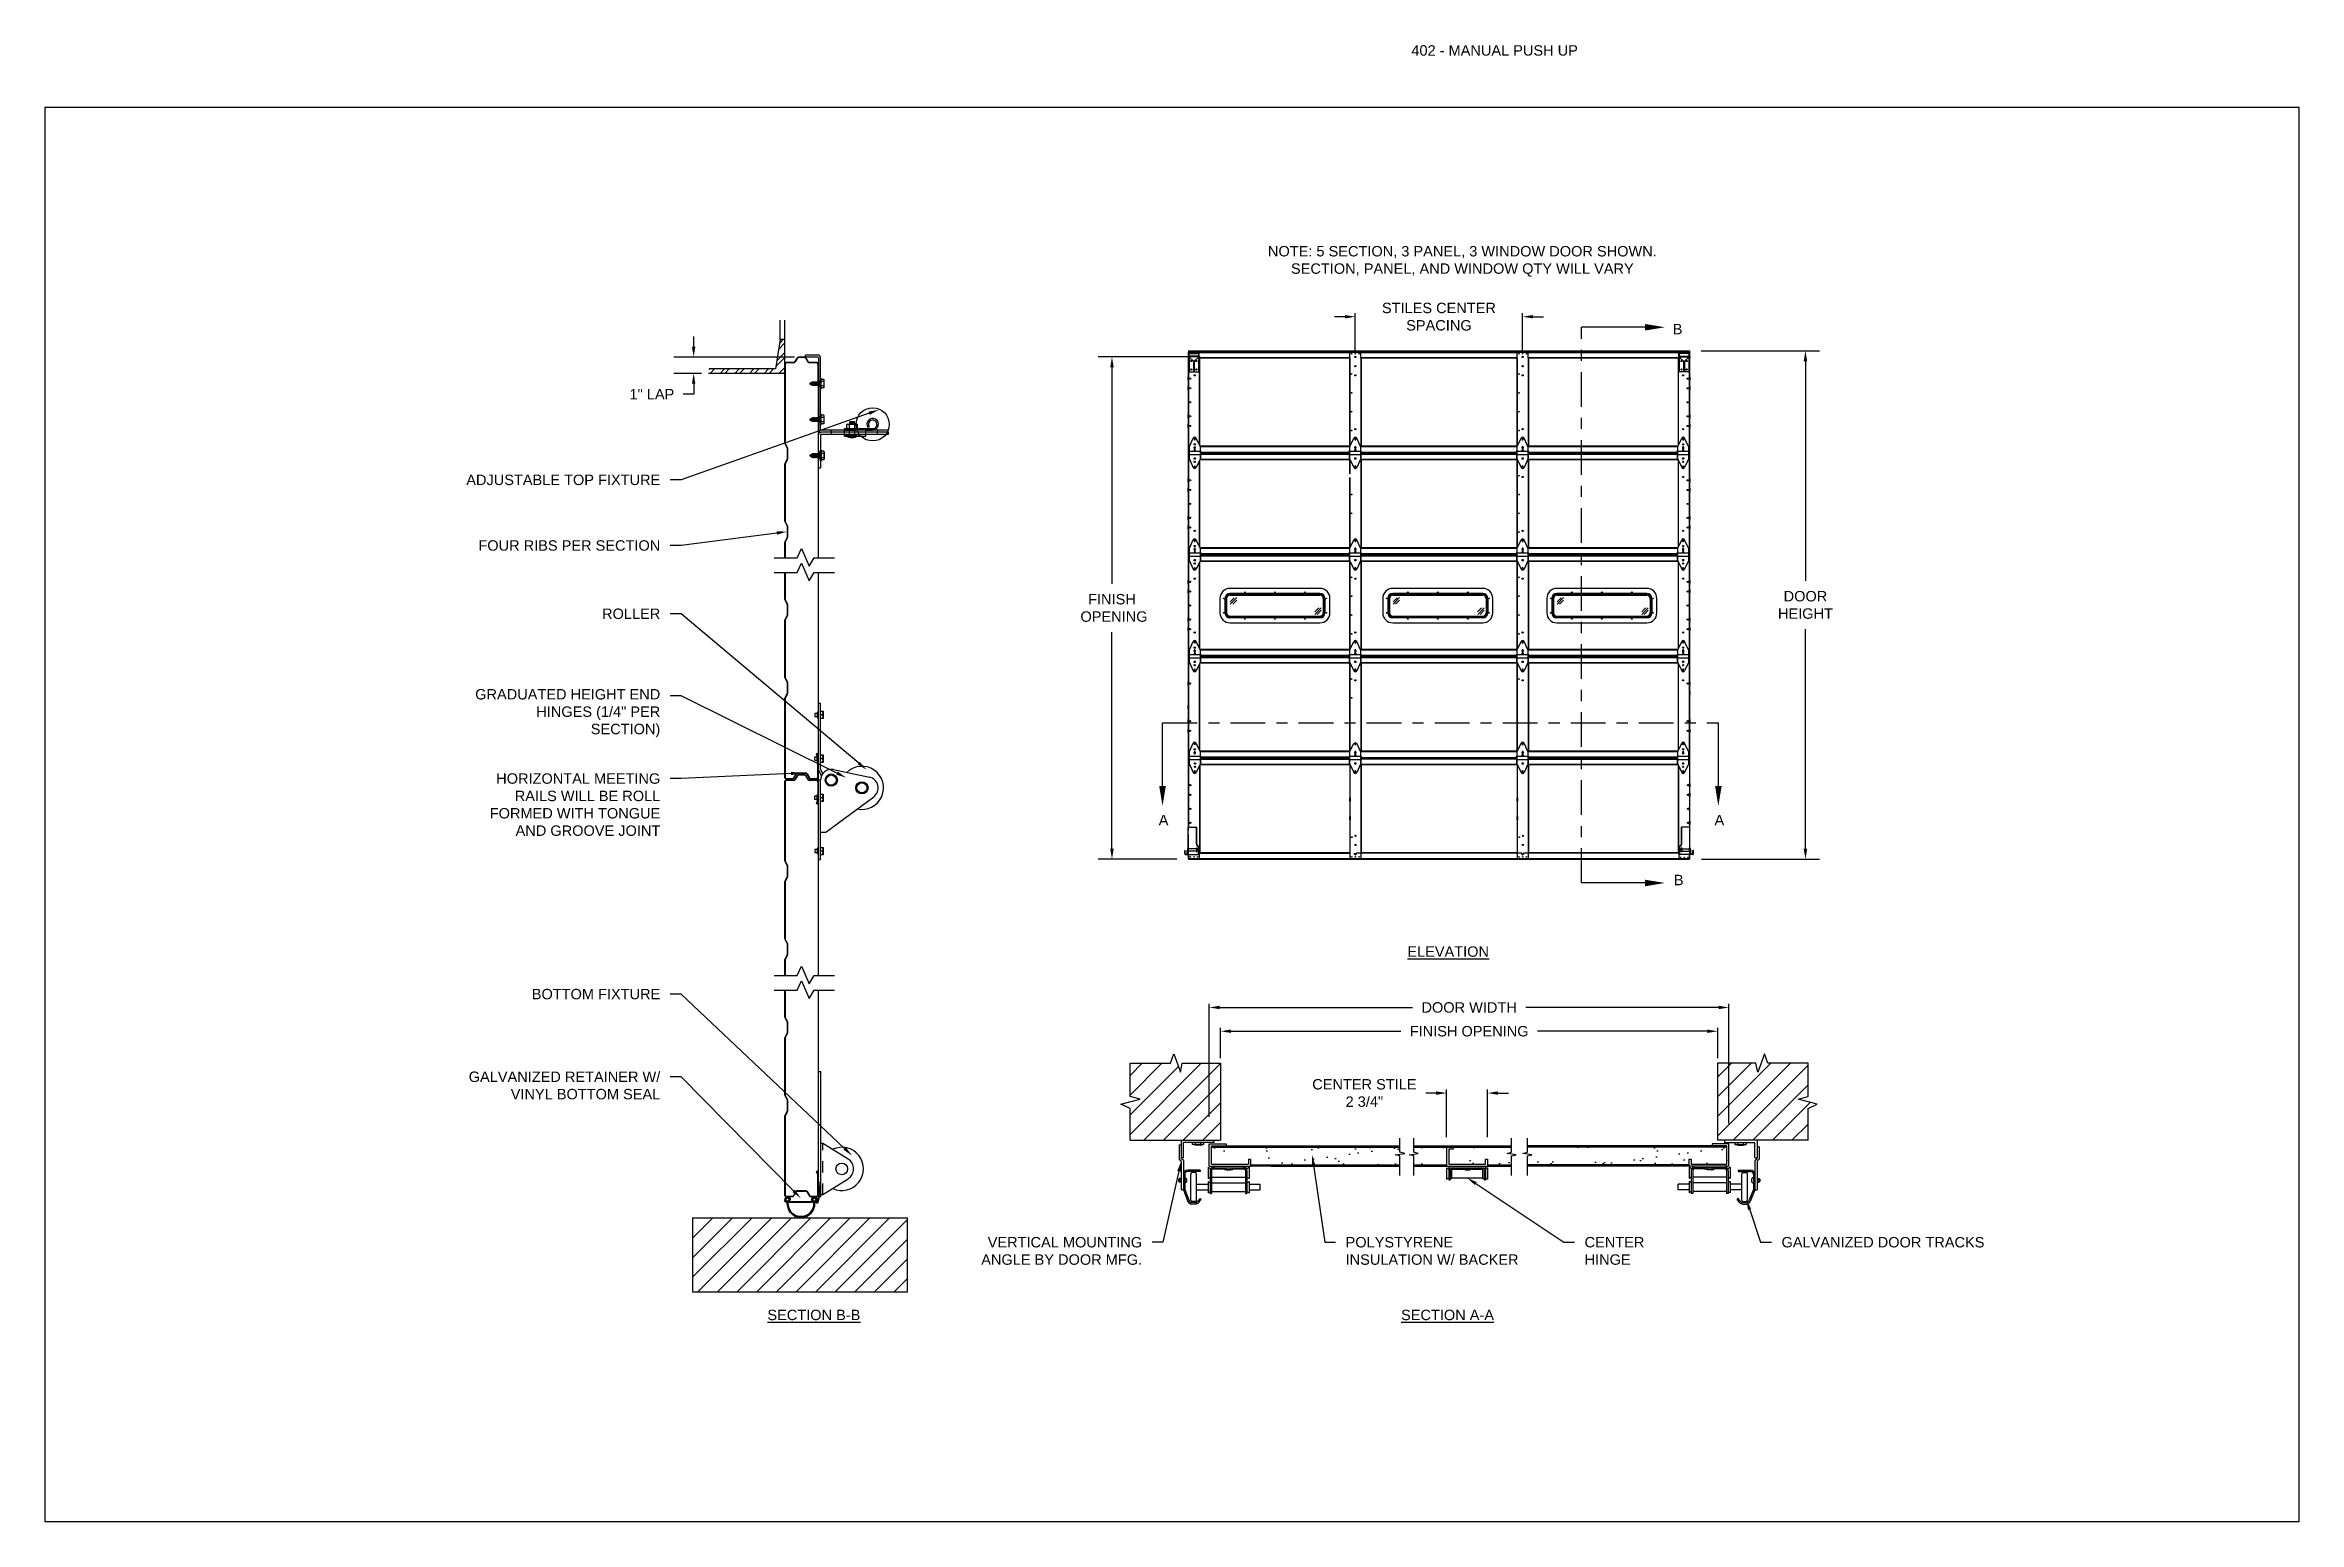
# Model space of a CAD drawing. Header units: inches. Extents: x 168.8 to 189.1, y 234.4 to 247.7.
import ezdxf
from ezdxf import colors
from ezdxf.entities.mleader import LeaderData, LeaderLine
from ezdxf.math import Vec2, Vec3

# ---------------------------------------------------------------- set-up
doc = ezdxf.new("R2010")
doc.units = ezdxf.units.IN
doc.header["$LTSCALE"] = 0.25
doc.header["$MEASUREMENT"] = 0
for name, pattern in [('CENTER', [2, 1.25, -0.25, 0.25, -0.25]), ('CENTERX2', [0.8, 0.5, -0.1, 0.1, -0.1]), ('HIDDEN', [0.375, 0.25, -0.125])]:
    doc.linetypes.add(name, pattern=pattern)
for name, color, linetype in [('402', 7, 'Continuous'), ('ANNOTATIONS', 1, 'Continuous'), ('MANUAL PU', 7, 'Continuous'), ('SECTION CUTS', 6, 'CENTER')]:
    doc.layers.add(name, color=color, linetype=linetype)
doc.styles.add('ARIAL', font='arial.ttf', dxfattribs={"height": 0.09375})
doc.styles.get("Standard").update_dxf_attribs({"font": 'romans.shx'})
doc.dimstyles.new('DIMSTYLE_5', dxfattribs={"dimtxt": 0.0625, "dimasz": 0.15, "dimexe": 0.18, "dimexo": 0.0625, "dimgap": 0.09, "dimtad": 0, "dimtih": 1, "dimtoh": 1, "dimdec": 5, "dimlfac": 8, "dimzin": 4, "dimdsep": 46, "dimtxsty": 'Standard', "dimcen": 0.09, "dimadec": 0, "dimazin": 0, "dimtp": 0.03125, "dimtm": 0.03125, "dimtfac": 1, "dimtdec": 5, "dimtofl": 0, "dimtmove": 0, "dimatfit": 3, "dimfxl": 1, "dimtolj": 1, "dimtzin": 4, "dimarcsym": 0})
doc.dimstyles.new('STANDARD$0', dxfattribs={"dimtxt": 0.09375, "dimasz": 0.09375, "dimexe": 0.03125, "dimexo": 0.046875, "dimgap": 0.09, "dimtad": 0, "dimtih": 1, "dimtoh": 1, "dimdec": 4, "dimzin": 0, "dimdsep": 46, "dimtxsty": 'ARIAL', "dimcen": 0.09, "dimadec": 0, "dimazin": 0, "dimtfac": 1, "dimtdec": 4, "dimtofl": 0, "dimtmove": 0, "dimatfit": 1, "dimfxl": 1, "dimtolj": 1, "dimtzin": 0, "dimarcsym": 0})

msp = doc.modelspace()

# ---------------------------------------------------------------- texts
at = {"layer": 'ANNOTATIONS', "insert": (181.06988, 247.74099), "char_height": 0.09375, "width": 6.6097632, "attachment_point": 1, "line_spacing_factor": 0.86134, "style": 'ARIAL'}
msp.add_mtext('402 - MANUAL PUSH UP', dxfattribs=at)
at = {"layer": 'ANNOTATIONS', "char_height": 0.09375, "attachment_point": 2, "style": 'ARIAL'}
for s, insert, width in [('NOTE: 5 SECTION, 3 PANEL, 3 WINDOW DOOR SHOWN.\\PSECTION, PANEL, AND WINDOW QTY WILL VARY', (181.5287, 245.93328), 3.5306272), ('{\\LELEVATION}', (181.40115, 239.62859), 3.0834986), ('{\\LSECTION B-B}', (175.69181, 236.35718), 1.3823677), ('{\\LSECTION A-A}', (181.39525, 236.35718), 1.3823677)]:
    msp.add_mtext(s, dxfattribs=dict(at, insert=insert, width=width))
at = {"layer": 'SECTION CUTS', "style": 'ARIAL'}
for s, p in [('B', (183.4223, 245.13824)), ('A', (178.7955, 240.71861)), ('A', (183.7985, 240.71861)), ('B', (183.43298, 240.1789))]:
    msp.add_text(s, height=0.09375, dxfattribs=at).set_placement(p)

# ---------------------------------------------------------------- blocks, each defined once
blk = doc.blocks.new('*D1')
at = {"layer": 'ANNOTATIONS', "color": 0, "lineweight": -2, "transparency": 16777216}
for p, q in [((183.679, 244.99), (184.742, 244.99)), ((184.617, 244.896), (184.617, 242.92)), ((184.617, 240.508), (184.617, 242.485)), ((183.68, 240.414), (184.742, 240.414))]:
    blk.add_line(p, q, dxfattribs=at)
at = {"layer": 'ANNOTATIONS', "color": 0, "transparency": 16777216}
for points in [[(184.601, 244.896), (184.633, 244.896), (184.617, 244.99)], [(184.601, 240.508), (184.633, 240.508), (184.617, 240.414)]]:
    blk.add_solid(points, dxfattribs=at)
at = {"layer": 'defpoints', "color": 0, "transparency": 16777216}
for p in [(183.573, 244.99), (183.574, 240.414), (184.617, 240.414)]:
    blk.add_point(p, dxfattribs=at)
at = {"layer": 'ANNOTATIONS', "color": 0, "transparency": 16777216, "insert": (184.617, 242.702), "char_height": 0.0938, "attachment_point": 5, "style": 'ARIAL'}
blk.add_mtext('\\A1;DOOR\\PHEIGHT', dxfattribs=at)
blk = doc.blocks.new('*X2')
at = {"color": 0}
for p, q in [((5.055, 12.744), (5.124, 12.814)), ((5.071, 12.849), (5.124, 12.902)), ((5.08, 12.902), (5.111, 12.934)), ((4.445, 12.665), (4.449, 12.67)), ((4.454, 12.63), (4.494, 12.67)), ((4.543, 12.63), (4.582, 12.67)), ((4.587, 12.63), (4.626, 12.67)), ((4.675, 12.63), (4.715, 12.67)), ((4.719, 12.63), (4.759, 12.67)), ((4.808, 12.63), (4.847, 12.67)), ((4.852, 12.63), (4.891, 12.67)), ((4.94, 12.63), (4.98, 12.67)), ((4.985, 12.63), (5.024, 12.67)), ((5.046, 12.692), (5.124, 12.77)), ((5.073, 12.63), (5.124, 12.681)), ((5.117, 12.63), (5.124, 12.637))]:
    blk.add_line(p, q, dxfattribs=at)
blk = doc.blocks.new('*D3')
at = {"layer": 'ANNOTATIONS', "color": 0, "lineweight": -2, "transparency": 16777216}
for p, q in [((174.61, 245.027), (174.61, 245.12)), ((175.518, 244.933), (174.43, 244.933)), ((174.681, 244.787), (174.43, 244.787)), ((174.61, 244.693), (174.61, 244.599)), ((174.61, 244.599), (174.516, 244.599))]:
    blk.add_line(p, q, dxfattribs=at)
at = {"layer": 'ANNOTATIONS', "color": 0, "transparency": 16777216}
for points in [[(174.594, 245.027), (174.625, 245.027), (174.61, 244.933)], [(174.594, 244.693), (174.625, 244.693), (174.61, 244.787)]]:
    blk.add_solid(points, dxfattribs=at)
at = {"layer": 'defpoints', "color": 0, "transparency": 16777216}
for p in [(175.58, 244.933), (174.61, 244.787), (174.743, 244.787)]:
    blk.add_point(p, dxfattribs=at)
at = {"layer": 'ANNOTATIONS', "color": 0, "transparency": 16777216, "insert": (174.234, 244.599), "char_height": 0.0938, "attachment_point": 5, "style": 'ARIAL'}
blk.add_mtext('\\A1;1" LAP', dxfattribs=at)
blk = doc.blocks.new('*D4')
at = {"layer": 'ANNOTATIONS', "color": 0, "lineweight": -2, "transparency": 16777216}
for p, q in [((179.078, 244.935), (178.25, 244.935)), ((178.375, 244.841), (178.375, 242.892)), ((178.375, 240.508), (178.375, 242.457)), ((178.959, 240.414), (178.25, 240.414))]:
    blk.add_line(p, q, dxfattribs=at)
at = {"layer": 'ANNOTATIONS', "color": 0, "transparency": 16777216}
for points in [[(178.359, 244.841), (178.391, 244.841), (178.375, 244.935)], [(178.359, 240.508), (178.391, 240.508), (178.375, 240.414)]]:
    blk.add_solid(points, dxfattribs=at)
at = {"layer": 'defpoints', "color": 0, "transparency": 16777216}
for p in [(179.185, 244.935), (178.375, 240.414), (179.065, 240.414)]:
    blk.add_point(p, dxfattribs=at)
at = {"layer": 'ANNOTATIONS', "color": 0, "transparency": 16777216, "insert": (178.375, 242.675), "char_height": 0.0938, "attachment_point": 5, "style": 'ARIAL'}
blk.add_mtext('\\A1;FINISH\\P OPENING', dxfattribs=at)
blk = doc.blocks.new('*D5')
at = {"layer": 'ANNOTATIONS', "color": 0, "lineweight": -2, "transparency": 16777216}
for p, q in [((179.353, 238.622), (179.353, 238.896)), ((179.446, 238.864), (180.974, 238.864)), ((183.733, 238.864), (182.205, 238.864)), ((183.827, 238.622), (183.827, 238.896))]:
    blk.add_line(p, q, dxfattribs=at)
at = {"layer": 'ANNOTATIONS', "color": 0, "transparency": 16777216}
for points in [[(179.446, 238.88), (179.446, 238.849), (179.353, 238.864)], [(183.733, 238.88), (183.733, 238.849), (183.827, 238.864)]]:
    blk.add_solid(points, dxfattribs=at)
at = {"layer": 'defpoints', "color": 0, "transparency": 16777216}
for p in [(183.827, 238.864), (179.353, 238.575), (183.827, 238.575)]:
    blk.add_point(p, dxfattribs=at)
at = {"layer": 'ANNOTATIONS', "color": 0, "transparency": 16777216, "insert": (181.59, 238.864), "char_height": 0.09375, "attachment_point": 5, "style": 'ARIAL'}
blk.add_mtext('\\A1;FINISH OPENING', dxfattribs=at)
blk = doc.blocks.new('*D6')
at = {"layer": 'ANNOTATIONS', "color": 0, "lineweight": -2, "transparency": 16777216}
for p, q in [((179.251, 238.094), (179.251, 239.11)), ((179.345, 239.078), (181.081, 239.078)), ((183.835, 239.078), (182.099, 239.078)), ((183.928, 238.034), (183.928, 239.11))]:
    blk.add_line(p, q, dxfattribs=at)
at = {"layer": 'ANNOTATIONS', "color": 0, "transparency": 16777216}
for points in [[(179.345, 239.094), (179.345, 239.063), (179.251, 239.078)], [(183.835, 239.094), (183.835, 239.063), (183.928, 239.078)]]:
    blk.add_solid(points, dxfattribs=at)
at = {"layer": 'defpoints', "color": 0, "transparency": 16777216}
for p in [(179.251, 239.078), (179.251, 238.047), (183.928, 237.987)]:
    blk.add_point(p, dxfattribs=at)
at = {"layer": 'ANNOTATIONS', "color": 0, "transparency": 16777216, "insert": (181.59, 239.078), "char_height": 0.09375, "attachment_point": 5, "style": 'ARIAL'}
blk.add_mtext('\\A1;DOOR WIDTH', dxfattribs=at)
blk = doc.blocks.new('*D7')
at = {"layer": 'ANNOTATIONS', "color": 0, "lineweight": -2, "transparency": 16777216}
for p, q in [((180.471, 245.297), (180.378, 245.297)), ((180.565, 244.986), (180.565, 245.328)), ((182.071, 244.986), (182.071, 245.328)), ((182.165, 245.297), (182.259, 245.297))]:
    blk.add_line(p, q, dxfattribs=at)
at = {"layer": 'ANNOTATIONS', "color": 0, "transparency": 16777216}
for points in [[(180.471, 245.312), (180.471, 245.281), (180.565, 245.297)], [(182.165, 245.312), (182.165, 245.281), (182.071, 245.297)]]:
    blk.add_solid(points, dxfattribs=at)
at = {"layer": 'defpoints', "color": 0, "transparency": 16777216}
for p in [(182.071, 245.297), (180.565, 244.939), (182.071, 244.939)]:
    blk.add_point(p, dxfattribs=at)
at = {"layer": 'ANNOTATIONS', "color": 0, "transparency": 16777216, "insert": (181.318, 245.297), "char_height": 0.09375, "attachment_point": 5, "style": 'ARIAL'}
blk.add_mtext('\\A1;STILES CENTER \\PSPACING', dxfattribs=at)
blk = doc.blocks.new('*D8')
at = {"layer": 'ANNOTATIONS', "color": 0, "lineweight": -2, "transparency": 16777216}
for p, q in [((181.293, 238.308), (181.2, 238.308)), ((181.387, 237.912), (181.387, 238.339)), ((181.756, 237.912), (181.756, 238.339)), ((181.85, 238.308), (181.943, 238.308))]:
    blk.add_line(p, q, dxfattribs=at)
at = {"layer": 'ANNOTATIONS', "color": 0, "transparency": 16777216}
for points in [[(181.293, 238.323), (181.293, 238.292), (181.387, 238.308)], [(181.85, 238.323), (181.85, 238.292), (181.756, 238.308)]]:
    blk.add_solid(points, dxfattribs=at)
at = {"layer": 'defpoints', "color": 0, "transparency": 16777216}
for p in [(181.756, 238.308), (181.387, 237.865), (181.756, 237.865)]:
    blk.add_point(p, dxfattribs=at)
at = {"layer": 'ANNOTATIONS', "color": 0, "transparency": 16777216, "insert": (180.647, 238.308), "char_height": 0.09375, "attachment_point": 5, "style": 'ARIAL'}
blk.add_mtext('\\A1;CENTER STILE \\P2 3/4"', dxfattribs=at)

# ---------------------------------------------------------------- dimensions: what is measured, and where the dimension line sits
at = {"layer": 'ANNOTATIONS'}
for base, p1, p2, text, picture, middle in [((182.07118, 245.29651), (180.56506, 244.93924), (182.07118, 244.93924), 'STILES CENTER \\PSPACING', '*D7', (181.31812, 245.29651)), ((179.25084, 239.07839), (183.9285, 237.98738), (179.25084, 238.04698), 'DOOR WIDTH', '*D6', (181.58967, 239.07839)), ((183.82678, 238.86445), (179.35256, 238.57545), (183.82678, 238.57545), 'FINISH OPENING', '*D5', (181.58967, 238.86445))]:
    dim = msp.add_linear_dim(base=base, p1=p1, p2=p2, text=text, dimstyle='STANDARD$0', dxfattribs=at)
    dim.commit()
    dim.dimension.update_dxf_attribs({"geometry": picture, "text_midpoint": middle})
dim = msp.add_linear_dim(base=(174.60968, 244.78695), p1=(175.58042, 244.93296), p2=(174.74349, 244.78695), angle=270, text='1" LAP', dimstyle='DIMSTYLE_5', override={"dimtxt": 0.08, "dimasz": 0.09375, "dimdec": 3, "dimlunit": 4, "dimtxsty": 'ARIAL'}, dxfattribs=at)
dim.commit()
dim.dimension.update_dxf_attribs({"geometry": '*D3', "text_midpoint": (174.23427, 244.59945), "dimtype": 160})
for base, p1, p2, text, picture, middle in [((178.3751, 240.41436), (179.18455, 244.93525), (179.06503, 240.41436), 'FINISH\\P OPENING', '*D4', (178.3751, 242.6748)), ((184.61709, 240.41436), (183.5726, 244.98997), (183.57399, 240.41436), 'DOOR\\PHEIGHT', '*D1', (184.61709, 242.70216))]:
    dim = msp.add_linear_dim(base=base, p1=p1, p2=p2, angle=90, text=text, dimstyle='STANDARD$0', override={"dimexe": 0.125, "dimexo": 0.10625, "dimcen": 0.153, "dimtmove": 1}, dxfattribs=at)
    dim.commit()
    dim.dimension.update_dxf_attribs({"geometry": picture, "text_midpoint": middle})
dim = msp.add_linear_dim(base=(181.75586, 238.30771), p1=(181.38713, 237.86482), p2=(181.75586, 237.86482), text='CENTER STILE \\P2 3/4"', dimstyle='STANDARD$0', dxfattribs=at)
dim.commit()
dim.dimension.update_dxf_attribs({"geometry": '*D8', "text_midpoint": (180.64702, 238.30771), "dimtype": 160})

# ---------------------------------------------------------------- hatches: boundary and pattern name
at = {"layer": '402'}
h = msp.add_hatch(dxfattribs=at)
h.set_pattern_fill('AR-SAND', color=256, scale=0.15)
h.set_pattern_definition([(37.5, (0, 0), (-0.009449, 0.28902357), [0, -0.228, 0, -0.255, 0, -0.24375]), (7.5, (0, 0), (0.2654665, 0.4233219), [0, -0.123, 0, -0.2055, 0, -0.07875]), (327.5, (-0.1845, 0), (0.46712128, 0.00084886), [0, -0.075, 0, -0.27, 0, -0.3525]), (317.5, (-0.1845, 0), (0.450919, 0.13165133), [0, -0.0375, 0, -0.177, 0, -0.2025])])
h.paths.add_polyline_path([(180.96514, 237.74211), (180.92446, 237.75072), (181.01055, 237.7629), (180.96514, 237.77418), (180.96514, 237.82057), (179.26991, 237.82057), (179.26991, 237.66774), (179.60376, 237.66774), (179.60376, 237.7114), (179.62284, 237.7114), (179.62284, 237.66138), (180.96514, 237.66138)])
h.paths.add_polyline_path([(183.90942, 237.82057), (182.11383, 237.82057), (182.11383, 237.77418), (182.07389, 237.7629), (182.15452, 237.75072), (182.11383, 237.74211), (182.11383, 237.66138), (183.56777, 237.66138), (183.56777, 237.7114), (183.58684, 237.7114), (183.58684, 237.66774), (183.90942, 237.66774)])
h.paths.add_polyline_path([(181.97171, 237.74211), (182.01239, 237.75072), (181.93177, 237.7629), (181.97171, 237.77418), (181.97171, 237.82057), (181.44678, 237.82057), (181.44678, 237.80149), (181.40621, 237.80149), (181.40621, 237.66774), (181.73679, 237.66774), (181.73679, 237.7114), (181.75586, 237.7114), (181.75586, 237.66138), (181.97171, 237.66138)])
h.paths.add_polyline_path([(181.38713, 237.82057), (181.09174, 237.82057), (181.09174, 237.77418), (181.13168, 237.7629), (181.05106, 237.75072), (181.09174, 237.74211), (181.09174, 237.66138), (181.38713, 237.66138)])
h = msp.add_hatch(dxfattribs=at)
h.set_pattern_fill('ANSI31', color=256, style=0)
h.paths.add_polyline_path([(176.53519, 237.18405), (174.60029, 237.18405), (174.60029, 236.51918), (176.53519, 236.51918)])
at = {"layer": 'MANUAL PU'}
h = msp.add_hatch(dxfattribs=at)
h.set_pattern_fill('ANSI31', color=256)
h.paths.add_polyline_path([(179.35256, 238.57545), (179.0083, 238.57545), (178.99069, 238.49533), (178.93224, 238.66046), (178.90041, 238.57545), (178.54078, 238.57545), (178.53881, 238.57348), (178.53881, 238.27635), (178.62829, 238.25323), (178.45585, 238.20647), (178.53881, 238.16846), (178.53881, 237.88249), (179.35256, 237.88249)])
h.paths.add_polyline_path([(184.64053, 238.16846), (184.72349, 238.20647), (184.55105, 238.25323), (184.64053, 238.27635), (184.64053, 238.57348), (184.63856, 238.57545), (184.27893, 238.57545), (184.2471, 238.66046), (184.18865, 238.49533), (184.17104, 238.57545), (183.82678, 238.57545), (183.82678, 237.88249), (184.64053, 237.88249)])

# ---------------------------------------------------------------- linework, layer by layer
msp.add_circle((176.22129, 244.32751), 0.14935)
at = {"layer": '402'}
for p, q in [((175.38915, 245.09054), (175.34743, 244.82634)), ((175.38915, 245.09054), (175.38915, 245.26667)), ((175.42854, 245.09054), (175.38915, 245.09054)), ((175.42854, 245.26667), (175.42854, 244.16131)), ((175.43228, 244.87317), (175.43228, 244.16131)), ((175.50506, 244.88538), (175.44075, 244.88538)), ((175.50506, 244.88164), (175.44075, 244.88164)), ((175.53706, 244.92294), (175.51976, 244.89375)), ((175.54027, 244.92103), (175.52297, 244.89185)), ((175.60619, 244.93296), (175.55465, 244.93296)), ((175.60619, 244.92922), (175.55465, 244.92922)), ((175.72877, 244.95168), (175.61769, 244.95168)), ((175.61769, 244.93296), (175.61769, 244.95168)), ((175.72729, 244.93296), (175.61769, 244.93296)), ((175.62057, 244.92103), (175.63787, 244.89185)), ((175.64108, 244.89375), (175.62378, 244.92294)), ((175.7152, 244.88538), (175.65578, 244.88538)), ((175.7152, 244.88164), (175.65578, 244.88164)), ((175.72856, 244.86829), (175.72856, 244.68077)), ((175.73229, 244.92821), (175.73229, 244.27988)), ((175.73229, 243.12708), (175.73229, 244.86829)), ((175.75104, 244.27988), (175.75104, 244.92821)), ((179.06082, 244.93728), (179.06042, 244.92561)), ((179.06454, 244.92547), (179.06042, 244.92561)), ((179.06495, 244.93714), (179.06454, 244.92547)), ((179.06526, 244.93296), (179.06526, 244.80206)), ((179.06774, 244.96668), (179.15606, 244.96668)), ((179.06774, 244.96668), (179.06774, 244.94046)), ((179.15541, 244.94046), (179.06839, 244.94046)), ((179.06931, 244.93296), (179.06931, 244.80206)), ((179.10808, 244.89764), (179.06931, 244.93274)), ((179.10808, 244.89764), (179.10808, 244.80206)), ((179.11572, 244.89764), (179.15449, 244.93274)), ((179.11572, 244.89764), (179.11572, 244.80206)), ((179.15449, 244.93296), (179.15449, 244.80206)), ((179.15606, 244.96668), (179.15606, 244.94046)), ((179.15854, 244.93296), (179.15854, 244.80206)), ((179.15885, 244.93714), (179.15926, 244.92547)), ((179.15926, 244.92547), (179.16338, 244.92561)), ((179.16297, 244.93728), (179.16338, 244.92561)), ((183.47326, 244.93728), (183.47286, 244.92561)), ((183.47698, 244.92547), (183.47286, 244.92561)), ((183.47739, 244.93714), (183.47698, 244.92547)), ((183.4777, 244.93296), (183.4777, 244.80206)), ((183.5685, 244.96668), (183.48018, 244.96668)), ((183.48018, 244.96668), (183.48018, 244.94046)), ((183.48083, 244.94046), (183.56785, 244.94046)), ((183.48175, 244.93296), (183.48175, 244.80206)), ((183.52052, 244.89764), (183.48175, 244.93274)), ((183.52052, 244.89764), (183.52052, 244.80206)), ((183.52816, 244.89764), (183.56693, 244.93274)), ((183.52816, 244.89764), (183.52816, 244.80206)), ((183.56693, 244.93296), (183.56693, 244.80206)), ((183.5685, 244.96668), (183.5685, 244.94046)), ((183.57098, 244.93296), (183.57098, 244.80206)), ((183.57129, 244.93714), (183.5717, 244.92547)), ((183.5717, 244.92547), (183.57582, 244.92561)), ((183.57542, 244.93728), (183.57582, 244.92561)), ((175.42854, 244.78695), (174.74349, 244.78695)), ((175.34743, 244.82634), (174.7495, 244.82634)), ((175.65486, 244.69554), (175.65729, 244.69695)), ((175.65486, 244.69348), (175.65648, 244.69255)), ((175.65648, 244.69255), (175.65729, 244.69695)), ((175.65888, 244.68697), (175.65648, 244.69255)), ((175.65729, 244.69695), (175.66119, 244.70327)), ((175.66119, 244.70327), (175.65887, 244.687)), ((175.66147, 244.68966), (175.65887, 244.687)), ((175.66116, 244.70332), (175.66326, 244.70033)), ((175.66327, 244.7004), (175.66147, 244.68966)), ((175.66147, 244.68966), (175.6663, 244.68688)), ((175.66327, 244.7004), (175.66913, 244.70378)), ((175.6663, 244.68688), (175.66913, 244.70378)), ((175.66885, 244.68053), (175.6663, 244.68688)), ((175.67322, 244.71126), (175.66883, 244.68057)), ((175.6719, 244.68364), (175.66883, 244.68057)), ((175.66913, 244.70378), (175.67322, 244.71126)), ((175.67583, 244.70765), (175.6719, 244.68364)), ((175.6719, 244.68364), (175.67613, 244.6812)), ((175.67319, 244.71129), (175.67583, 244.70765)), ((175.67583, 244.70765), (175.67842, 244.70914)), ((175.67613, 244.6812), (175.68132, 244.70914)), ((175.67912, 244.6764), (175.67613, 244.6812)), ((175.68132, 244.70914), (175.67842, 244.70914)), ((175.68443, 244.71356), (175.67912, 244.6764)), ((175.68209, 244.67988), (175.67912, 244.6764)), ((175.68132, 244.70914), (175.68443, 244.71356)), ((175.68753, 244.70914), (175.68209, 244.67988)), ((175.68676, 244.67988), (175.68209, 244.67988)), ((175.68443, 244.71356), (175.68753, 244.70914)), ((175.68676, 244.67988), (175.6922, 244.70914)), ((175.68987, 244.67546), (175.68676, 244.67988)), ((175.6922, 244.70914), (175.68753, 244.70914)), ((175.69531, 244.71356), (175.68987, 244.67546)), ((175.69297, 244.67988), (175.68987, 244.67546)), ((175.6922, 244.70914), (175.69531, 244.71356)), ((175.69841, 244.70914), (175.69297, 244.67988)), ((175.69765, 244.67988), (175.69297, 244.67988)), ((175.69531, 244.71356), (175.69841, 244.70914)), ((175.69765, 244.67988), (175.70309, 244.70914)), ((175.70075, 244.67546), (175.69765, 244.67988)), ((175.70309, 244.70914), (175.69841, 244.70914)), ((175.70619, 244.71356), (175.70075, 244.67546)), ((175.70385, 244.67988), (175.70075, 244.67546)), ((175.70309, 244.70914), (175.70619, 244.71356)), ((175.70929, 244.70914), (175.70385, 244.67988)), ((175.70853, 244.67988), (175.70385, 244.67988)), ((175.70619, 244.71356), (175.70929, 244.70914)), ((175.70853, 244.67988), (175.71397, 244.70914)), ((175.71163, 244.67546), (175.70853, 244.67988)), ((175.71397, 244.70914), (175.70929, 244.70914)), ((175.71707, 244.71356), (175.71163, 244.67546)), ((175.71473, 244.67988), (175.71163, 244.67546)), ((175.71397, 244.70914), (175.71707, 244.71356)), ((175.72017, 244.70914), (175.71473, 244.67988)), ((175.71941, 244.67988), (175.71473, 244.67988)), ((175.71707, 244.71356), (175.72017, 244.70914)), ((175.71941, 244.67988), (175.72485, 244.70914)), ((175.72251, 244.67546), (175.71941, 244.67988)), ((175.72485, 244.70914), (175.72017, 244.70914)), ((175.72795, 244.71356), (175.72251, 244.67546)), ((175.72561, 244.67988), (175.72251, 244.67546)), ((175.72485, 244.70914), (175.72795, 244.71356)), ((175.73105, 244.70914), (175.72561, 244.67988)), ((175.73029, 244.67988), (175.72561, 244.67988)), ((175.72795, 244.71356), (175.73105, 244.70914)), ((175.73029, 244.67988), (175.73573, 244.70914)), ((175.73339, 244.67546), (175.73029, 244.67988)), ((175.73573, 244.70914), (175.73105, 244.70914)), ((175.75104, 244.72071), (175.73229, 244.72071)), ((175.75104, 244.66832), (175.73229, 244.66832)), ((175.73883, 244.71356), (175.73339, 244.67546)), ((175.73649, 244.67988), (175.73339, 244.67546)), ((175.73573, 244.70914), (175.73883, 244.71356)), ((175.74193, 244.70914), (175.73649, 244.67988)), ((175.74117, 244.67988), (175.73649, 244.67988)), ((175.73883, 244.71356), (175.74193, 244.70914)), ((175.74117, 244.67988), (175.74661, 244.70914)), ((175.74427, 244.67546), (175.74117, 244.67988)), ((175.74661, 244.70914), (175.74193, 244.70914)), ((175.74971, 244.71356), (175.74427, 244.67546)), ((175.74737, 244.67988), (175.74427, 244.67546)), ((175.74661, 244.70914), (175.74971, 244.71356)), ((175.75043, 244.69636), (175.74737, 244.67988)), ((175.7504, 244.67988), (175.74737, 244.67988)), ((175.75104, 244.74214), (175.74951, 244.73931)), ((175.75104, 244.73931), (175.74951, 244.73108)), ((175.74951, 244.73931), (175.75104, 244.73931)), ((175.74951, 244.73108), (175.75104, 244.73108)), ((175.75104, 244.73108), (175.74951, 244.71844)), ((175.74951, 244.71844), (175.75104, 244.71844)), ((175.75104, 244.71844), (175.74951, 244.70291)), ((175.75104, 244.70291), (175.74951, 244.68637)), ((175.74951, 244.70291), (175.75104, 244.70291)), ((175.74951, 244.68637), (175.75104, 244.68637)), ((175.75104, 244.68637), (175.74951, 244.67082)), ((175.75104, 244.67082), (175.74951, 244.65812)), ((175.74951, 244.67082), (175.75104, 244.67082)), ((175.74971, 244.71356), (175.75046, 244.7125)), ((175.75666, 244.74214), (175.75104, 244.74214)), ((175.75666, 244.64689), (175.75666, 244.74214)), ((175.78226, 244.73299), (175.75666, 244.73299)), ((175.78226, 244.71375), (175.75666, 244.71375)), ((175.78226, 244.67527), (175.75666, 244.67527)), ((175.78523, 244.72784), (175.78226, 244.73299)), ((175.78523, 244.66119), (175.78226, 244.65603)), ((175.78523, 244.66119), (175.78523, 244.72784)), ((179.06526, 244.80206), (179.10808, 244.80206)), ((179.11572, 244.80206), (179.15854, 244.80206)), ((183.52052, 244.80206), (183.4777, 244.80206)), ((183.57098, 244.80206), (183.52816, 244.80206)), ((175.74951, 244.65812), (175.75104, 244.65812)), ((175.75104, 244.65812), (175.74951, 244.64981)), ((175.75104, 244.64981), (175.74951, 244.64689)), ((175.74951, 244.64981), (175.75104, 244.64981)), ((175.75666, 244.64689), (175.74951, 244.64689)), ((175.78226, 244.65603), (175.75666, 244.65603)), ((175.65486, 244.37171), (175.65729, 244.37311)), ((175.65486, 244.36965), (175.65648, 244.36872)), ((175.65648, 244.36872), (175.65729, 244.37311)), ((175.65888, 244.36314), (175.65648, 244.36872)), ((175.65729, 244.37311), (175.66119, 244.37944)), ((175.66119, 244.37944), (175.65887, 244.36316)), ((175.66147, 244.36583), (175.65887, 244.36316)), ((175.66116, 244.37948), (175.66326, 244.37649)), ((175.66327, 244.37656), (175.66147, 244.36583)), ((175.66147, 244.36583), (175.6663, 244.36304)), ((175.66327, 244.37656), (175.66913, 244.37994)), ((175.6663, 244.36304), (175.66913, 244.37994)), ((175.66885, 244.35669), (175.6663, 244.36304)), ((175.67322, 244.38742), (175.66883, 244.35674)), ((175.6719, 244.35981), (175.66883, 244.35674)), ((175.66913, 244.37994), (175.67322, 244.38742)), ((175.67583, 244.38381), (175.6719, 244.35981)), ((175.6719, 244.35981), (175.67613, 244.35737)), ((175.67319, 244.38745), (175.67583, 244.38381)), ((175.67583, 244.38381), (175.67842, 244.38531)), ((175.67613, 244.35737), (175.68132, 244.38531)), ((175.67912, 244.35257), (175.67613, 244.35737)), ((175.68132, 244.38531), (175.67842, 244.38531)), ((175.68443, 244.38973), (175.67912, 244.35257)), ((175.68209, 244.35605), (175.67912, 244.35257)), ((175.68132, 244.38531), (175.68443, 244.38973)), ((175.68753, 244.38531), (175.68209, 244.35605)), ((175.68676, 244.35605), (175.68209, 244.35605)), ((175.68443, 244.38973), (175.68753, 244.38531)), ((175.68676, 244.35605), (175.6922, 244.38531)), ((175.68987, 244.35163), (175.68676, 244.35605)), ((175.6922, 244.38531), (175.68753, 244.38531)), ((175.69531, 244.38973), (175.68987, 244.35163)), ((175.69297, 244.35605), (175.68987, 244.35163)), ((175.6922, 244.38531), (175.69531, 244.38973)), ((175.69841, 244.38531), (175.69297, 244.35605)), ((175.69765, 244.35605), (175.69297, 244.35605)), ((175.69531, 244.38973), (175.69841, 244.38531)), ((175.69765, 244.35605), (175.70309, 244.38531)), ((175.70075, 244.35163), (175.69765, 244.35605)), ((175.70309, 244.38531), (175.69841, 244.38531)), ((175.70619, 244.38973), (175.70075, 244.35163)), ((175.70385, 244.35605), (175.70075, 244.35163)), ((175.70309, 244.38531), (175.70619, 244.38973)), ((175.70929, 244.38531), (175.70385, 244.35605)), ((175.70853, 244.35605), (175.70385, 244.35605)), ((175.70619, 244.38973), (175.70929, 244.38531)), ((175.70853, 244.35605), (175.71397, 244.38531)), ((175.71163, 244.35163), (175.70853, 244.35605)), ((175.71397, 244.38531), (175.70929, 244.38531)), ((175.71707, 244.38973), (175.71163, 244.35163)), ((175.71473, 244.35605), (175.71163, 244.35163)), ((175.71397, 244.38531), (175.71707, 244.38973)), ((175.72017, 244.38531), (175.71473, 244.35605)), ((175.71941, 244.35605), (175.71473, 244.35605)), ((175.71707, 244.38973), (175.72017, 244.38531)), ((175.71941, 244.35605), (175.72485, 244.38531)), ((175.72251, 244.35163), (175.71941, 244.35605)), ((175.72485, 244.38531), (175.72017, 244.38531)), ((175.72795, 244.38973), (175.72251, 244.35163)), ((175.72561, 244.35605), (175.72251, 244.35163)), ((175.72485, 244.38531), (175.72795, 244.38973)), ((175.73105, 244.38531), (175.72561, 244.35605)), ((175.73029, 244.35605), (175.72561, 244.35605)), ((175.72795, 244.38973), (175.73105, 244.38531)), ((175.73029, 244.35605), (175.73573, 244.38531)), ((175.73339, 244.35163), (175.73029, 244.35605)), ((175.73573, 244.38531), (175.73105, 244.38531)), ((175.75104, 244.39687), (175.73229, 244.39687)), ((175.75104, 244.34449), (175.73229, 244.34449)), ((175.73883, 244.38973), (175.73339, 244.35163)), ((175.73649, 244.35605), (175.73339, 244.35163)), ((175.73573, 244.38531), (175.73883, 244.38973)), ((175.74193, 244.38531), (175.73649, 244.35605)), ((175.74117, 244.35605), (175.73649, 244.35605)), ((175.73883, 244.38973), (175.74193, 244.38531)), ((175.74117, 244.35605), (175.74661, 244.38531)), ((175.74427, 244.35163), (175.74117, 244.35605)), ((175.74661, 244.38531), (175.74193, 244.38531)), ((175.74971, 244.38973), (175.74427, 244.35163)), ((175.74737, 244.35605), (175.74427, 244.35163)), ((175.74661, 244.38531), (175.74971, 244.38973)), ((175.75043, 244.37252), (175.74737, 244.35605)), ((175.7504, 244.35605), (175.74737, 244.35605)), ((175.75104, 244.4183), (175.74951, 244.41547)), ((175.75104, 244.41547), (175.74951, 244.40724)), ((175.74951, 244.41547), (175.75104, 244.41547)), ((175.74951, 244.40724), (175.75104, 244.40724)), ((175.75104, 244.40724), (175.74951, 244.3946)), ((175.74951, 244.3946), (175.75104, 244.3946)), ((175.75104, 244.3946), (175.74951, 244.37908)), ((175.75104, 244.37908), (175.74951, 244.36254)), ((175.74951, 244.37908), (175.75104, 244.37908)), ((175.74951, 244.36254), (175.75104, 244.36254)), ((175.75104, 244.36254), (175.74951, 244.34698)), ((175.75104, 244.34698), (175.74951, 244.33428)), ((175.74951, 244.34698), (175.75104, 244.34698)), ((175.74951, 244.33428), (175.75104, 244.33428)), ((175.75104, 244.33428), (175.74951, 244.32597)), ((175.75104, 244.32597), (175.74951, 244.32306)), ((175.74951, 244.32597), (175.75104, 244.32597)), ((175.75666, 244.32306), (175.74951, 244.32306)), ((175.74971, 244.38973), (175.75046, 244.38867)), ((175.75666, 244.4183), (175.75104, 244.4183)), ((176.36091, 244.27513), (175.75579, 244.27513)), ((176.36091, 244.25638), (175.75579, 244.25638)), ((176.36091, 244.25638), (175.75579, 244.25638)), ((175.75666, 244.32306), (175.75666, 244.4183)), ((175.78226, 244.40916), (175.75666, 244.40916)), ((175.78226, 244.38992), (175.75666, 244.38992)), ((175.78226, 244.35144), (175.75666, 244.35144)), ((175.78226, 244.3322), (175.75666, 244.3322)), ((175.78523, 244.404), (175.78226, 244.40916)), ((175.78523, 244.33735), (175.78226, 244.3322)), ((175.78523, 244.33735), (175.78523, 244.404)), ((175.84659, 244.25638), (175.84659, 244.27513)), ((175.84659, 244.25638), (175.84659, 244.23764)), ((175.96889, 244.22274), (175.96889, 244.28941)), ((175.96889, 244.28941), (176.15938, 244.28941)), ((175.96889, 244.28941), (176.22129, 244.28941)), ((176.15938, 244.22274), (176.15938, 244.28941)), ((176.15938, 244.27513), (176.22129, 244.27513)), ((176.18884, 244.30755), (176.17668, 244.30006)), ((176.26567, 244.27513), (176.26567, 244.25638)), ((176.26567, 244.25825), (176.26754, 244.25638)), ((176.26567, 244.25451), (176.26754, 244.25638)), ((176.26567, 244.23764), (176.26567, 244.25638)), ((176.36091, 244.25638), (176.36091, 244.27513)), ((176.36091, 244.25638), (176.36091, 244.23764)), ((175.43013, 244.15529), (175.44883, 244.12235)), ((175.45208, 244.1242), (175.43338, 244.15713)), ((175.45042, 244.11633), (175.45042, 244.01381)), ((175.45415, 244.11633), (175.45415, 244.01381)), ((175.65888, 244.05438), (175.65648, 244.04881)), ((175.66119, 244.03808), (175.65887, 244.05436)), ((175.66147, 244.05169), (175.65887, 244.05436)), ((175.66147, 244.05169), (175.6663, 244.05448)), ((175.66327, 244.04096), (175.66147, 244.05169)), ((175.66885, 244.06083), (175.6663, 244.05448)), ((175.6663, 244.05448), (175.66913, 244.03758)), ((175.67322, 244.0301), (175.66883, 244.06078)), ((175.6719, 244.05771), (175.66883, 244.06078)), ((175.6719, 244.05771), (175.67613, 244.06015)), ((175.67583, 244.03371), (175.6719, 244.05771)), ((175.67912, 244.06495), (175.67613, 244.06015)), ((175.67613, 244.06015), (175.68132, 244.03221)), ((175.68209, 244.06147), (175.67912, 244.06495)), ((175.68443, 244.02779), (175.67912, 244.06495)), ((175.68676, 244.06147), (175.68209, 244.06147)), ((175.68753, 244.03221), (175.68209, 244.06147)), ((175.68987, 244.06589), (175.68676, 244.06147)), ((175.68676, 244.06147), (175.6922, 244.03221)), ((175.69297, 244.06147), (175.68987, 244.06589)), ((175.69531, 244.02779), (175.68987, 244.06589)), ((175.69765, 244.06147), (175.69297, 244.06147)), ((175.69841, 244.03221), (175.69297, 244.06147)), ((175.70075, 244.06589), (175.69765, 244.06147)), ((175.69765, 244.06147), (175.70309, 244.03221)), ((175.70385, 244.06147), (175.70075, 244.06589)), ((175.70619, 244.02779), (175.70075, 244.06589)), ((175.70853, 244.06147), (175.70385, 244.06147)), ((175.70929, 244.03221), (175.70385, 244.06147)), ((175.71163, 244.06589), (175.70853, 244.06147)), ((175.70853, 244.06147), (175.71397, 244.03221)), ((175.71473, 244.06147), (175.71163, 244.06589)), ((175.71707, 244.02779), (175.71163, 244.06589)), ((175.71941, 244.06147), (175.71473, 244.06147)), ((175.72017, 244.03221), (175.71473, 244.06147)), ((175.72251, 244.06589), (175.71941, 244.06147)), ((175.71941, 244.06147), (175.72485, 244.03221)), ((175.72561, 244.06147), (175.72251, 244.06589)), ((175.72795, 244.02779), (175.72251, 244.06589)), ((175.73029, 244.06147), (175.72561, 244.06147)), ((175.73105, 244.03221), (175.72561, 244.06147)), ((175.73339, 244.06589), (175.73029, 244.06147)), ((175.73029, 244.06147), (175.73573, 244.03221)), ((175.73229, 243.9352), (175.73229, 244.23288)), ((175.75104, 244.07304), (175.73229, 244.07304)), ((175.73649, 244.06147), (175.73339, 244.06589)), ((175.73883, 244.02779), (175.73339, 244.06589)), ((175.74117, 244.06147), (175.73649, 244.06147)), ((175.74193, 244.03221), (175.73649, 244.06147)), ((175.74427, 244.06589), (175.74117, 244.06147)), ((175.74117, 244.06147), (175.74661, 244.03221)), ((175.74737, 244.06147), (175.74427, 244.06589)), ((175.74971, 244.02779), (175.74427, 244.06589)), ((175.7504, 244.06147), (175.74737, 244.06147)), ((175.75043, 244.045), (175.74737, 244.06147)), ((175.75104, 244.09155), (175.74951, 244.09447)), ((175.75666, 244.09447), (175.74951, 244.09447)), ((175.74951, 244.09155), (175.75104, 244.09155)), ((175.75104, 244.08324), (175.74951, 244.09155)), ((175.75104, 244.07054), (175.74951, 244.08324)), ((175.74951, 244.08324), (175.75104, 244.08324)), ((175.74951, 244.07054), (175.75104, 244.07054)), ((175.75104, 244.05498), (175.74951, 244.07054)), ((175.75104, 244.03844), (175.74951, 244.05498)), ((175.74951, 244.05498), (175.75104, 244.05498)), ((175.75104, 244.23288), (175.75104, 243.9352)), ((176.36091, 244.23764), (175.75579, 244.23764)), ((175.75666, 244.09447), (175.75666, 243.99922)), ((175.78226, 244.08532), (175.75666, 244.08532)), ((175.78226, 244.06608), (175.75666, 244.06608)), ((175.78523, 244.08017), (175.78226, 244.08532)), ((175.78523, 244.08017), (175.78523, 244.01352)), ((175.96889, 244.22274), (176.15938, 244.22274)), ((179.06503, 244.05818), (179.06503, 244.08422)), ((179.06503, 244.08422), (179.06885, 244.08171)), ((179.06503, 244.05818), (179.06885, 244.06069)), ((179.06885, 244.02138), (179.06885, 244.08984)), ((179.06885, 244.08984), (179.07233, 244.08984)), ((179.07233, 244.12855), (179.1071, 244.20383)), ((179.07233, 244.01385), (179.07233, 244.12855)), ((179.07233, 244.08601), (179.16791, 244.08601)), ((179.07233, 244.05639), (179.16791, 244.05639)), ((179.11505, 244.20231), (179.11505, 244.19333)), ((179.11505, 244.12331), (179.11505, 244.10955)), ((179.12518, 244.19333), (179.12518, 244.20231)), ((179.12518, 244.10955), (179.12518, 244.12331)), ((179.16791, 244.12855), (179.13313, 244.20383)), ((179.16791, 244.12855), (179.16791, 244.01385)), ((179.16791, 244.08984), (179.17139, 244.08984)), ((179.17139, 244.08984), (179.17139, 244.02138)), ((179.17521, 244.08422), (179.17139, 244.08171)), ((179.17521, 244.05818), (179.17139, 244.06069)), ((179.17521, 244.05818), (179.17521, 244.08422)), ((180.50997, 244.05818), (180.50997, 244.08422)), ((180.50997, 244.08422), (180.51379, 244.08171)), ((180.50997, 244.05818), (180.51379, 244.06069)), ((180.51379, 244.02138), (180.51379, 244.08984)), ((180.51379, 244.08984), (180.51727, 244.08984)), ((180.51727, 244.12855), (180.55204, 244.20383)), ((180.51727, 244.01385), (180.51727, 244.12855)), ((180.51727, 244.08601), (180.61285, 244.08601)), ((180.51727, 244.05639), (180.61285, 244.05639)), ((180.55999, 244.20231), (180.55999, 244.19333)), ((180.55999, 244.12331), (180.55999, 244.10955)), ((180.57012, 244.19333), (180.57012, 244.20231)), ((180.57012, 244.10955), (180.57012, 244.12331)), ((180.61285, 244.12855), (180.57807, 244.20383)), ((180.61285, 244.12855), (180.61285, 244.01385)), ((180.61285, 244.08984), (180.61633, 244.08984)), ((180.61633, 244.08984), (180.61633, 244.02138)), ((180.62015, 244.08422), (180.61633, 244.08171)), ((180.62015, 244.05818), (180.61633, 244.06069)), ((180.62015, 244.05818), (180.62015, 244.08422)), ((182.01609, 244.05818), (182.01609, 244.08422)), ((182.01609, 244.08422), (182.01991, 244.08171)), ((182.01609, 244.05818), (182.01991, 244.06069)), ((182.01991, 244.02138), (182.01991, 244.08984)), ((182.01991, 244.08984), (182.02339, 244.08984)), ((182.02339, 244.12855), (182.05817, 244.20383)), ((182.02339, 244.01385), (182.02339, 244.12855)), ((182.02339, 244.08601), (182.11897, 244.08601)), ((182.02339, 244.05639), (182.11897, 244.05639)), ((182.06612, 244.20231), (182.06612, 244.19333)), ((182.06612, 244.12331), (182.06612, 244.10955)), ((182.07625, 244.19333), (182.07625, 244.20231)), ((182.07625, 244.10955), (182.07625, 244.12331)), ((182.11897, 244.12855), (182.0842, 244.20383)), ((182.11897, 244.12855), (182.11897, 244.01385)), ((182.11897, 244.08984), (182.12245, 244.08984)), ((182.12245, 244.08984), (182.12245, 244.02138)), ((182.12627, 244.08422), (182.12245, 244.08171)), ((182.12627, 244.05818), (182.12245, 244.06069)), ((182.12627, 244.05818), (182.12627, 244.08422)), ((183.46103, 244.05818), (183.46103, 244.08422)), ((183.46103, 244.08422), (183.46485, 244.08171)), ((183.46103, 244.05818), (183.46485, 244.06069)), ((183.46485, 244.02138), (183.46485, 244.08984)), ((183.46485, 244.08984), (183.46833, 244.08984)), ((183.46833, 244.12855), (183.50311, 244.20383)), ((183.46833, 244.01385), (183.46833, 244.12855)), ((183.46833, 244.08601), (183.56391, 244.08601)), ((183.46833, 244.05639), (183.56391, 244.05639)), ((183.51106, 244.20231), (183.51106, 244.19333)), ((183.51106, 244.12331), (183.51106, 244.10955)), ((183.52119, 244.19333), (183.52119, 244.20231)), ((183.52119, 244.10955), (183.52119, 244.12331)), ((183.56391, 244.12855), (183.52914, 244.20383)), ((183.56391, 244.12855), (183.56391, 244.01385)), ((183.56391, 244.08984), (183.56739, 244.08984)), ((183.56739, 244.08984), (183.56739, 244.02138)), ((183.57121, 244.08422), (183.56739, 244.08171)), ((183.57121, 244.05818), (183.56739, 244.06069)), ((183.57121, 244.05818), (183.57121, 244.08422)), ((175.42854, 243.96882), (175.42854, 243.45819)), ((175.44883, 244.00778), (175.43013, 243.97484)), ((175.43228, 243.96882), (175.43228, 243.45819)), ((175.45208, 244.00594), (175.43338, 243.973)), ((175.65486, 244.04787), (175.65648, 244.04881)), ((175.65486, 244.04581), (175.65729, 244.04441)), ((175.65648, 244.04881), (175.65729, 244.04441)), ((175.65729, 244.04441), (175.66119, 244.03808)), ((175.66116, 244.03804), (175.66326, 244.04103)), ((175.66327, 244.04096), (175.66913, 244.03758)), ((175.66913, 244.03758), (175.67322, 244.0301)), ((175.67319, 244.03007), (175.67583, 244.03371)), ((175.67583, 244.03371), (175.67842, 244.03221)), ((175.68132, 244.03221), (175.67842, 244.03221)), ((175.68132, 244.03221), (175.68443, 244.02779)), ((175.68443, 244.02779), (175.68753, 244.03221)), ((175.6922, 244.03221), (175.68753, 244.03221)), ((175.6922, 244.03221), (175.69531, 244.02779)), ((175.69531, 244.02779), (175.69841, 244.03221)), ((175.70309, 244.03221), (175.69841, 244.03221)), ((175.70309, 244.03221), (175.70619, 244.02779)), ((175.70619, 244.02779), (175.70929, 244.03221)), ((175.71397, 244.03221), (175.70929, 244.03221)), ((175.71397, 244.03221), (175.71707, 244.02779)), ((175.71707, 244.02779), (175.72017, 244.03221)), ((175.72485, 244.03221), (175.72017, 244.03221)), ((175.72485, 244.03221), (175.72795, 244.02779)), ((175.72795, 244.02779), (175.73105, 244.03221)), ((175.73573, 244.03221), (175.73105, 244.03221)), ((175.75104, 244.02065), (175.73229, 244.02065)), ((175.73229, 243.9352), (175.75104, 243.9352)), ((175.73573, 244.03221), (175.73883, 244.02779)), ((175.73883, 244.02779), (175.74193, 244.03221)), ((175.74661, 244.03221), (175.74193, 244.03221)), ((175.74661, 244.03221), (175.74971, 244.02779)), ((175.74951, 244.03844), (175.75104, 244.03844)), ((175.75104, 244.02292), (175.74951, 244.03844)), ((175.74951, 244.02292), (175.75104, 244.02292)), ((175.75104, 244.01028), (175.74951, 244.02292)), ((175.75104, 244.00205), (175.74951, 244.01028)), ((175.74951, 244.01028), (175.75104, 244.01028)), ((175.75104, 243.99922), (175.74951, 244.00205)), ((175.74951, 244.00205), (175.75104, 244.00205)), ((175.74971, 244.02779), (175.75046, 244.02886)), ((175.75666, 243.99922), (175.75104, 243.99922)), ((175.78226, 244.0276), (175.75666, 244.0276)), ((175.78226, 244.00836), (175.75666, 244.00836)), ((175.78523, 244.01352), (175.78226, 244.00836)), ((179.06885, 244.02138), (179.1071, 243.93857)), ((179.11505, 243.94907), (179.11505, 243.93932)), ((179.12518, 243.93932), (179.12518, 243.94907)), ((179.17139, 244.02138), (179.13313, 243.93857)), ((180.51379, 244.02138), (180.55204, 243.93857)), ((180.55999, 243.94907), (180.55999, 243.93932)), ((180.57012, 243.93932), (180.57012, 243.94907)), ((180.61633, 244.02138), (180.57807, 243.93857)), ((182.01991, 244.02138), (182.05817, 243.93857)), ((182.06612, 243.94907), (182.06612, 243.93932)), ((182.07625, 243.93932), (182.07625, 243.94907)), ((182.12245, 244.02138), (182.0842, 243.93857)), ((183.46485, 244.02138), (183.50311, 243.93857)), ((183.51106, 243.94907), (183.51106, 243.93932)), ((183.52119, 243.93932), (183.52119, 243.94907)), ((183.56739, 244.02138), (183.52914, 243.93857)), ((175.43013, 243.45216), (175.44883, 243.41923)), ((175.45208, 243.42107), (175.43338, 243.45401)), ((175.42854, 243.26569), (175.42854, 243.12708)), ((175.44883, 243.30466), (175.43013, 243.27172)), ((175.43228, 243.26569), (175.43228, 243.12708)), ((175.45208, 243.30281), (175.43338, 243.26988)), ((175.45042, 243.4132), (175.45042, 243.31068)), ((175.45415, 243.4132), (175.45415, 243.31068)), ((179.07233, 243.21342), (179.1071, 243.28871)), ((179.11505, 243.28719), (179.11505, 243.27821)), ((179.12518, 243.27821), (179.12518, 243.28719)), ((179.16791, 243.21342), (179.13313, 243.28871)), ((180.51727, 243.21342), (180.55204, 243.28871)), ((180.55999, 243.28719), (180.55999, 243.27821)), ((180.57012, 243.27821), (180.57012, 243.28719)), ((180.61285, 243.21342), (180.57807, 243.28871)), ((182.02339, 243.21342), (182.05817, 243.28871)), ((182.06612, 243.28719), (182.06612, 243.27821)), ((182.07625, 243.27821), (182.07625, 243.28719)), ((182.11897, 243.21342), (182.0842, 243.28871)), ((183.46833, 243.21342), (183.50311, 243.28871)), ((183.51106, 243.28719), (183.51106, 243.27821)), ((183.52119, 243.27821), (183.52119, 243.28719)), ((183.56391, 243.21342), (183.52914, 243.28871)), ((175.33449, 243.12708), (175.54109, 243.12708)), ((175.54109, 243.12708), (175.5796, 243.21116)), ((175.54109, 242.99476), (175.5796, 243.07884)), ((175.5796, 243.21116), (175.64947, 243.05107)), ((175.5796, 243.07884), (175.64947, 242.91875)), ((175.64947, 243.05107), (175.69458, 243.12708)), ((175.69458, 243.12708), (175.87756, 243.12708)), ((179.06503, 243.14306), (179.06503, 243.1691)), ((179.06503, 243.1691), (179.06885, 243.16659)), ((179.06503, 243.14306), (179.06885, 243.14556)), ((179.06885, 243.10626), (179.06885, 243.17471)), ((179.06885, 243.17471), (179.07233, 243.17471)), ((179.06885, 243.10626), (179.1071, 243.02344)), ((179.07233, 243.09873), (179.07233, 243.21342)), ((179.07233, 243.17089), (179.16791, 243.17089)), ((179.07233, 243.14126), (179.16791, 243.14126)), ((179.11505, 243.20819), (179.11505, 243.19442)), ((179.12518, 243.19442), (179.12518, 243.20819)), ((179.17139, 243.10626), (179.13313, 243.02344)), ((179.16791, 243.21342), (179.16791, 243.09873)), ((179.16791, 243.17471), (179.17139, 243.17471)), ((179.17139, 243.17471), (179.17139, 243.10626)), ((179.17521, 243.1691), (179.17139, 243.16659)), ((179.17521, 243.14306), (179.17139, 243.14556)), ((179.17521, 243.14306), (179.17521, 243.1691)), ((180.50997, 243.14306), (180.50997, 243.1691)), ((180.50997, 243.1691), (180.51379, 243.16659)), ((180.50997, 243.14306), (180.51379, 243.14556)), ((180.51379, 243.10626), (180.51379, 243.17471)), ((180.51379, 243.17471), (180.51727, 243.17471)), ((180.51379, 243.10626), (180.55204, 243.02344)), ((180.51727, 243.09873), (180.51727, 243.21342)), ((180.51727, 243.17089), (180.61285, 243.17089)), ((180.51727, 243.14126), (180.61285, 243.14126)), ((180.55999, 243.20819), (180.55999, 243.19442)), ((180.57012, 243.19442), (180.57012, 243.20819)), ((180.61633, 243.10626), (180.57807, 243.02344)), ((180.61285, 243.21342), (180.61285, 243.09873)), ((180.61285, 243.17471), (180.61633, 243.17471)), ((180.61633, 243.17471), (180.61633, 243.10626)), ((180.62015, 243.1691), (180.61633, 243.16659)), ((180.62015, 243.14306), (180.61633, 243.14556)), ((180.62015, 243.14306), (180.62015, 243.1691)), ((182.01609, 243.14306), (182.01609, 243.1691)), ((182.01609, 243.1691), (182.01991, 243.16659)), ((182.01609, 243.14306), (182.01991, 243.14556)), ((182.01991, 243.10626), (182.01991, 243.17471)), ((182.01991, 243.17471), (182.02339, 243.17471)), ((182.01991, 243.10626), (182.05817, 243.02344)), ((182.02339, 243.09873), (182.02339, 243.21342)), ((182.02339, 243.17089), (182.11897, 243.17089)), ((182.02339, 243.14126), (182.11897, 243.14126)), ((182.06612, 243.20819), (182.06612, 243.19442)), ((182.07625, 243.19442), (182.07625, 243.20819)), ((182.12245, 243.10626), (182.0842, 243.02344)), ((182.11897, 243.21342), (182.11897, 243.09873)), ((182.11897, 243.17471), (182.12245, 243.17471)), ((182.12245, 243.17471), (182.12245, 243.10626)), ((182.12627, 243.1691), (182.12245, 243.16659)), ((182.12627, 243.14306), (182.12245, 243.14556)), ((182.12627, 243.14306), (182.12627, 243.1691)), ((183.46103, 243.14306), (183.46103, 243.1691)), ((183.46103, 243.1691), (183.46485, 243.16659)), ((183.46103, 243.14306), (183.46485, 243.14556)), ((183.46485, 243.10626), (183.46485, 243.17471)), ((183.46485, 243.17471), (183.46833, 243.17471)), ((183.46485, 243.10626), (183.50311, 243.02344)), ((183.46833, 243.09873), (183.46833, 243.21342)), ((183.46833, 243.17089), (183.56391, 243.17089)), ((183.46833, 243.14126), (183.56391, 243.14126)), ((183.51106, 243.20819), (183.51106, 243.19442)), ((183.52119, 243.19442), (183.52119, 243.20819)), ((183.56739, 243.10626), (183.52914, 243.02344)), ((183.56391, 243.21342), (183.56391, 243.09873)), ((183.56391, 243.17471), (183.56739, 243.17471)), ((183.56739, 243.17471), (183.56739, 243.10626)), ((183.57121, 243.1691), (183.56739, 243.16659)), ((183.57121, 243.14306), (183.56739, 243.14556)), ((183.57121, 243.14306), (183.57121, 243.1691)), ((175.33449, 242.99476), (175.54109, 242.99476)), ((175.42854, 242.99476), (175.42854, 242.75506)), ((175.43228, 242.99476), (175.43228, 242.75506)), ((175.64947, 242.91875), (175.69458, 242.99476)), ((175.69458, 242.99476), (175.87756, 242.99476)), ((175.73229, 241.15247), (175.73229, 242.99476)), ((179.11505, 243.03395), (179.11505, 243.0242)), ((179.12518, 243.0242), (179.12518, 243.03395)), ((180.24708, 242.851), (179.43708, 242.851)), ((180.55999, 243.03395), (180.55999, 243.0242)), ((180.57012, 243.0242), (180.57012, 243.03395)), ((181.71255, 242.851), (180.90255, 242.851)), ((182.06612, 243.03395), (182.06612, 243.0242)), ((182.07625, 243.0242), (182.07625, 243.03395)), ((183.18894, 242.851), (182.37894, 242.851)), ((183.51106, 243.03395), (183.51106, 243.0242)), ((183.52119, 243.0242), (183.52119, 243.03395)), ((175.43013, 242.74904), (175.44883, 242.7161)), ((175.45208, 242.71795), (175.43338, 242.75088)), ((175.45042, 242.71008), (175.45042, 242.60756)), ((175.45415, 242.71008), (175.45415, 242.60756)), ((179.34708, 242.761), (179.34708, 242.631)), ((179.39188, 242.761), (179.39188, 242.631)), ((179.40195, 242.761), (179.40195, 242.631)), ((179.40708, 242.761), (179.40708, 242.631)), ((180.24708, 242.8062), (179.43708, 242.8062)), ((180.24708, 242.79613), (179.43708, 242.79613)), ((179.43708, 242.791), (180.24708, 242.791)), ((179.43958, 242.73078), (179.4754, 242.76754)), ((179.43987, 242.70869), (179.4975, 242.76783)), ((179.46196, 242.70897), (179.49778, 242.74573)), ((180.20106, 242.63873), (180.23689, 242.67549)), ((180.20135, 242.61663), (180.25898, 242.67577)), ((180.22345, 242.61692), (180.25927, 242.65368)), ((180.27708, 242.761), (180.27708, 242.631)), ((180.28221, 242.761), (180.28221, 242.631)), ((180.29228, 242.761), (180.29228, 242.631)), ((180.33708, 242.631), (180.33708, 242.761)), ((180.81255, 242.761), (180.81255, 242.631)), ((180.85735, 242.761), (180.85735, 242.631)), ((180.86742, 242.761), (180.86742, 242.631)), ((180.87255, 242.761), (180.87255, 242.631)), ((181.71255, 242.8062), (180.90255, 242.8062)), ((181.71255, 242.79613), (180.90255, 242.79613)), ((180.90255, 242.791), (181.71255, 242.791)), ((180.90505, 242.73078), (180.94087, 242.76754)), ((180.90534, 242.70869), (180.96297, 242.76783)), ((180.92743, 242.70897), (180.96325, 242.74573)), ((181.66653, 242.63873), (181.70236, 242.67549)), ((181.66682, 242.61663), (181.72445, 242.67577)), ((181.68892, 242.61692), (181.72474, 242.65368)), ((181.74255, 242.761), (181.74255, 242.631)), ((181.74768, 242.761), (181.74768, 242.631)), ((181.75775, 242.761), (181.75775, 242.631)), ((181.80255, 242.631), (181.80255, 242.761)), ((182.28894, 242.761), (182.28894, 242.631)), ((182.33374, 242.761), (182.33374, 242.631)), ((182.34381, 242.761), (182.34381, 242.631)), ((182.34894, 242.761), (182.34894, 242.631)), ((183.18894, 242.8062), (182.37894, 242.8062)), ((183.18894, 242.79613), (182.37894, 242.79613)), ((182.37894, 242.791), (183.18894, 242.791)), ((182.38144, 242.73078), (182.41726, 242.76754)), ((182.38173, 242.70869), (182.43936, 242.76783)), ((182.40382, 242.70897), (182.43964, 242.74573)), ((183.14292, 242.63873), (183.17875, 242.67549)), ((183.14321, 242.61663), (183.20084, 242.67577)), ((183.16531, 242.61692), (183.20113, 242.65368)), ((183.21894, 242.761), (183.21894, 242.631)), ((183.22407, 242.761), (183.22407, 242.631)), ((183.23414, 242.761), (183.23414, 242.631)), ((183.27894, 242.631), (183.27894, 242.761)), ((175.42854, 242.56257), (175.42854, 242.05194)), ((175.44883, 242.60153), (175.43013, 242.56859)), ((175.43228, 242.56257), (175.43228, 242.05194)), ((175.45208, 242.59969), (175.43338, 242.56675)), ((179.43708, 242.601), (180.24708, 242.601)), ((180.24708, 242.59587), (179.43708, 242.59587)), ((180.24708, 242.5858), (179.43708, 242.5858)), ((179.43708, 242.541), (180.24708, 242.541)), ((180.90255, 242.601), (181.71255, 242.601)), ((181.71255, 242.59587), (180.90255, 242.59587)), ((181.71255, 242.5858), (180.90255, 242.5858)), ((180.90255, 242.541), (181.71255, 242.541)), ((182.37894, 242.601), (183.18894, 242.601)), ((183.18894, 242.59587), (182.37894, 242.59587)), ((183.18894, 242.5858), (182.37894, 242.5858)), ((182.37894, 242.541), (183.18894, 242.541)), ((179.06503, 242.22794), (179.06503, 242.25397)), ((179.06503, 242.25397), (179.06885, 242.25147)), ((179.06503, 242.22794), (179.06885, 242.23044)), ((179.06885, 242.19114), (179.06885, 242.25959)), ((179.06885, 242.25959), (179.07233, 242.25959)), ((179.07233, 242.2983), (179.1071, 242.37359)), ((179.07233, 242.18361), (179.07233, 242.2983)), ((179.07233, 242.25577), (179.16791, 242.25577)), ((179.07233, 242.22614), (179.16791, 242.22614)), ((179.11505, 242.37207), (179.11505, 242.36309)), ((179.11505, 242.29307), (179.11505, 242.2793)), ((179.12518, 242.36309), (179.12518, 242.37207)), ((179.12518, 242.2793), (179.12518, 242.29307)), ((179.16791, 242.2983), (179.13313, 242.37359)), ((179.16791, 242.2983), (179.16791, 242.18361)), ((179.16791, 242.25959), (179.17139, 242.25959)), ((179.17139, 242.25959), (179.17139, 242.19114)), ((179.17521, 242.25397), (179.17139, 242.25147)), ((179.17521, 242.22794), (179.17139, 242.23044)), ((179.17521, 242.22794), (179.17521, 242.25397)), ((180.50997, 242.22794), (180.50997, 242.25397)), ((180.50997, 242.25397), (180.51379, 242.25147)), ((180.50997, 242.22794), (180.51379, 242.23044)), ((180.51379, 242.19114), (180.51379, 242.25959)), ((180.51379, 242.25959), (180.51727, 242.25959)), ((180.51727, 242.2983), (180.55204, 242.37359)), ((180.51727, 242.18361), (180.51727, 242.2983)), ((180.51727, 242.25577), (180.61285, 242.25577)), ((180.51727, 242.22614), (180.61285, 242.22614)), ((180.55999, 242.37207), (180.55999, 242.36309)), ((180.55999, 242.29307), (180.55999, 242.2793)), ((180.57012, 242.36309), (180.57012, 242.37207)), ((180.57012, 242.2793), (180.57012, 242.29307)), ((180.61285, 242.2983), (180.57807, 242.37359)), ((180.61285, 242.2983), (180.61285, 242.18361)), ((180.61285, 242.25959), (180.61633, 242.25959)), ((180.61633, 242.25959), (180.61633, 242.19114)), ((180.62015, 242.25397), (180.61633, 242.25147)), ((180.62015, 242.22794), (180.61633, 242.23044)), ((180.62015, 242.22794), (180.62015, 242.25397)), ((182.01609, 242.22794), (182.01609, 242.25397)), ((182.01609, 242.25397), (182.01991, 242.25147)), ((182.01609, 242.22794), (182.01991, 242.23044)), ((182.01991, 242.19114), (182.01991, 242.25959)), ((182.01991, 242.25959), (182.02339, 242.25959)), ((182.02339, 242.2983), (182.05817, 242.37359)), ((182.02339, 242.18361), (182.02339, 242.2983)), ((182.02339, 242.25577), (182.11897, 242.25577)), ((182.02339, 242.22614), (182.11897, 242.22614)), ((182.06612, 242.37207), (182.06612, 242.36309)), ((182.06612, 242.29307), (182.06612, 242.2793)), ((182.07625, 242.36309), (182.07625, 242.37207)), ((182.07625, 242.2793), (182.07625, 242.29307)), ((182.11897, 242.2983), (182.0842, 242.37359)), ((182.11897, 242.2983), (182.11897, 242.18361)), ((182.11897, 242.25959), (182.12245, 242.25959)), ((182.12245, 242.25959), (182.12245, 242.19114)), ((182.12627, 242.25397), (182.12245, 242.25147)), ((182.12627, 242.22794), (182.12245, 242.23044)), ((182.12627, 242.22794), (182.12627, 242.25397)), ((183.46103, 242.22794), (183.46103, 242.25397)), ((183.46103, 242.25397), (183.46485, 242.25147)), ((183.46103, 242.22794), (183.46485, 242.23044)), ((183.46485, 242.19114), (183.46485, 242.25959)), ((183.46485, 242.25959), (183.46833, 242.25959)), ((183.46833, 242.2983), (183.50311, 242.37359)), ((183.46833, 242.18361), (183.46833, 242.2983)), ((183.46833, 242.25577), (183.56391, 242.25577)), ((183.46833, 242.22614), (183.56391, 242.22614)), ((183.51106, 242.37207), (183.51106, 242.36309)), ((183.51106, 242.29307), (183.51106, 242.2793)), ((183.52119, 242.36309), (183.52119, 242.37207)), ((183.52119, 242.2793), (183.52119, 242.29307)), ((183.56391, 242.2983), (183.52914, 242.37359)), ((183.56391, 242.2983), (183.56391, 242.18361)), ((183.56391, 242.25959), (183.56739, 242.25959)), ((183.56739, 242.25959), (183.56739, 242.19114)), ((183.57121, 242.25397), (183.56739, 242.25147)), ((183.57121, 242.22794), (183.56739, 242.23044)), ((183.57121, 242.22794), (183.57121, 242.25397)), ((175.43013, 242.04591), (175.44883, 242.01298)), ((175.45208, 242.01482), (175.43338, 242.04776)), ((179.06885, 242.19114), (179.1071, 242.10832)), ((179.11505, 242.11883), (179.11505, 242.10908)), ((179.12518, 242.10908), (179.12518, 242.11883)), ((179.17139, 242.19114), (179.13313, 242.10832)), ((180.51379, 242.19114), (180.55204, 242.10832)), ((180.55999, 242.11883), (180.55999, 242.10908)), ((180.57012, 242.10908), (180.57012, 242.11883)), ((180.61633, 242.19114), (180.57807, 242.10832)), ((182.01991, 242.19114), (182.05817, 242.10832)), ((182.06612, 242.11883), (182.06612, 242.10908)), ((182.07625, 242.10908), (182.07625, 242.11883)), ((182.12245, 242.19114), (182.0842, 242.10832)), ((183.46485, 242.19114), (183.50311, 242.10832)), ((183.51106, 242.11883), (183.51106, 242.10908)), ((183.52119, 242.10908), (183.52119, 242.11883)), ((183.56739, 242.19114), (183.52914, 242.10832)), ((175.42854, 241.85944), (175.42854, 241.14759)), ((175.44883, 241.89841), (175.43013, 241.86547)), ((175.43228, 241.85944), (175.43228, 241.14759)), ((175.45208, 241.89656), (175.43338, 241.86363)), ((175.45042, 242.00695), (175.45042, 241.90443)), ((175.45415, 242.00695), (175.45415, 241.90443)), ((175.70161, 241.72601), (175.70161, 241.69787)), ((175.72103, 241.72601), (175.70161, 241.72601)), ((175.70161, 241.69787), (175.72023, 241.69787)), ((175.72103, 241.73409), (175.72103, 241.68964)), ((175.73229, 241.73409), (175.72103, 241.73409)), ((175.72103, 241.68964), (175.73229, 241.68964)), ((175.75217, 241.81561), (175.73229, 241.81561)), ((175.76774, 241.71209), (175.75188, 241.71209)), ((175.75217, 241.2226), (175.75217, 241.81561)), ((175.75217, 241.74543), (175.77517, 241.74543)), ((175.77517, 241.67875), (175.75217, 241.67875)), ((175.77517, 241.74543), (175.77517, 241.67875)), ((179.07233, 241.38318), (179.1071, 241.45847)), ((179.11505, 241.45695), (179.11505, 241.44796)), ((179.12518, 241.44796), (179.12518, 241.45695)), ((179.16791, 241.38318), (179.13313, 241.45847)), ((180.51727, 241.38318), (180.55204, 241.45847)), ((180.55999, 241.45695), (180.55999, 241.44796)), ((180.57012, 241.44796), (180.57012, 241.45695)), ((180.61285, 241.38318), (180.57807, 241.45847)), ((182.02339, 241.38318), (182.05817, 241.45847)), ((182.06612, 241.45695), (182.06612, 241.44796)), ((182.07625, 241.44796), (182.07625, 241.45695)), ((182.11897, 241.38318), (182.0842, 241.45847)), ((183.46833, 241.38318), (183.50311, 241.45847)), ((183.51106, 241.45695), (183.51106, 241.44796)), ((183.52119, 241.44796), (183.52119, 241.45695)), ((183.56391, 241.38318), (183.52914, 241.45847)), ((175.69787, 241.33212), (175.69787, 241.30398)), ((175.7173, 241.33212), (175.69787, 241.33212)), ((175.69787, 241.30398), (175.7173, 241.30398)), ((175.7173, 241.3402), (175.7173, 241.29575)), ((175.72856, 241.3402), (175.7173, 241.3402)), ((175.7173, 241.29575), (175.72856, 241.29575)), ((175.72253, 241.34927), (175.72253, 241.34554)), ((175.72856, 241.15247), (175.72856, 241.3553)), ((175.76142, 241.16682), (175.73229, 241.21728)), ((175.76774, 241.3182), (175.75188, 241.3182)), ((175.75217, 241.35154), (175.77517, 241.35154)), ((175.77517, 241.28486), (175.75217, 241.28486)), ((175.77336, 241.18591), (175.75217, 241.2226)), ((175.77517, 241.35154), (175.77517, 241.28486)), ((175.86822, 241.21996), (176.19133, 241.15258)), ((179.06503, 241.31282), (179.06503, 241.33885)), ((179.06503, 241.33885), (179.06885, 241.33635)), ((179.06503, 241.31282), (179.06885, 241.31532)), ((179.06885, 241.27602), (179.06885, 241.34447)), ((179.06885, 241.34447), (179.07233, 241.34447)), ((179.06885, 241.27602), (179.1071, 241.1932)), ((179.07233, 241.26849), (179.07233, 241.38318)), ((179.07233, 241.34065), (179.16791, 241.34065)), ((179.07233, 241.31102), (179.16791, 241.31102)), ((179.11505, 241.37794), (179.11505, 241.36418)), ((179.12518, 241.36418), (179.12518, 241.37794)), ((179.17139, 241.27602), (179.13313, 241.1932)), ((179.16791, 241.38318), (179.16791, 241.26849)), ((179.16791, 241.34447), (179.17139, 241.34447)), ((179.17139, 241.34447), (179.17139, 241.27602)), ((179.17521, 241.33885), (179.17139, 241.33635)), ((179.17521, 241.31282), (179.17139, 241.31532)), ((179.17521, 241.31282), (179.17521, 241.33885)), ((180.50997, 241.31282), (180.50997, 241.33885)), ((180.50997, 241.33885), (180.51379, 241.33635)), ((180.50997, 241.31282), (180.51379, 241.31532)), ((180.51379, 241.27602), (180.51379, 241.34447)), ((180.51379, 241.34447), (180.51727, 241.34447)), ((180.51379, 241.27602), (180.55204, 241.1932)), ((180.51727, 241.26849), (180.51727, 241.38318)), ((180.51727, 241.34065), (180.61285, 241.34065)), ((180.51727, 241.31102), (180.61285, 241.31102)), ((180.55999, 241.37794), (180.55999, 241.36418)), ((180.57012, 241.36418), (180.57012, 241.37794)), ((180.61633, 241.27602), (180.57807, 241.1932)), ((180.61285, 241.38318), (180.61285, 241.26849)), ((180.61285, 241.34447), (180.61633, 241.34447)), ((180.61633, 241.34447), (180.61633, 241.27602)), ((180.62015, 241.33885), (180.61633, 241.33635)), ((180.62015, 241.31282), (180.61633, 241.31532)), ((180.62015, 241.31282), (180.62015, 241.33885)), ((182.01609, 241.31282), (182.01609, 241.33885)), ((182.01609, 241.33885), (182.01991, 241.33635)), ((182.01609, 241.31282), (182.01991, 241.31532)), ((182.01991, 241.27602), (182.01991, 241.34447)), ((182.01991, 241.34447), (182.02339, 241.34447)), ((182.01991, 241.27602), (182.05817, 241.1932)), ((182.02339, 241.26849), (182.02339, 241.38318)), ((182.02339, 241.34065), (182.11897, 241.34065)), ((182.02339, 241.31102), (182.11897, 241.31102)), ((182.06612, 241.37794), (182.06612, 241.36418)), ((182.07625, 241.36418), (182.07625, 241.37794)), ((182.12245, 241.27602), (182.0842, 241.1932)), ((182.11897, 241.38318), (182.11897, 241.26849)), ((182.11897, 241.34447), (182.12245, 241.34447)), ((182.12245, 241.34447), (182.12245, 241.27602)), ((182.12627, 241.33885), (182.12245, 241.33635)), ((182.12627, 241.31282), (182.12245, 241.31532)), ((182.12627, 241.31282), (182.12627, 241.33885)), ((183.46103, 241.31282), (183.46103, 241.33885)), ((183.46103, 241.33885), (183.46485, 241.33635)), ((183.46103, 241.31282), (183.46485, 241.31532)), ((183.46485, 241.27602), (183.46485, 241.34447)), ((183.46485, 241.34447), (183.46833, 241.34447)), ((183.46485, 241.27602), (183.50311, 241.1932)), ((183.46833, 241.26849), (183.46833, 241.38318)), ((183.46833, 241.34065), (183.56391, 241.34065)), ((183.46833, 241.31102), (183.56391, 241.31102)), ((183.51106, 241.37794), (183.51106, 241.36418)), ((183.52119, 241.36418), (183.52119, 241.37794)), ((183.56739, 241.27602), (183.52914, 241.1932)), ((183.56391, 241.38318), (183.56391, 241.26849)), ((183.56391, 241.34447), (183.56739, 241.34447)), ((183.56739, 241.34447), (183.56739, 241.27602)), ((183.57121, 241.33885), (183.56739, 241.33635)), ((183.57121, 241.31282), (183.56739, 241.31532)), ((183.57121, 241.31282), (183.57121, 241.33885)), ((175.42854, 241.11341), (175.42854, 240.40155)), ((175.43228, 241.11341), (175.43228, 240.40155)), ((175.44075, 241.13911), (175.49746, 241.13911)), ((175.44075, 241.13538), (175.49746, 241.13538)), ((175.50506, 241.12561), (175.44075, 241.12561)), ((175.50506, 241.12188), (175.44075, 241.12188)), ((175.52939, 241.18055), (175.50898, 241.14572)), ((175.51221, 241.14383), (175.53261, 241.17867)), ((175.53706, 241.16317), (175.51976, 241.13399)), ((175.54027, 241.16127), (175.52297, 241.13209)), ((175.54446, 241.18919), (175.61638, 241.18919)), ((175.54446, 241.18546), (175.61638, 241.18546)), ((175.60619, 241.17319), (175.55465, 241.17319)), ((175.60619, 241.16946), (175.55465, 241.16946)), ((175.62057, 241.16127), (175.63787, 241.13209)), ((175.64108, 241.13399), (175.62378, 241.16317)), ((175.62822, 241.17867), (175.64863, 241.14383)), ((175.63145, 241.18055), (175.65185, 241.14572)), ((175.7152, 241.12561), (175.65578, 241.12561)), ((175.7152, 241.12188), (175.65578, 241.12188)), ((175.66338, 241.13911), (175.7152, 241.13911)), ((175.66338, 241.13538), (175.7152, 241.13538)), ((175.72856, 241.10852), (175.72856, 240.92101)), ((175.75217, 241.12561), (175.73229, 241.12561)), ((175.73229, 239.36731), (175.73229, 241.10852)), ((175.75217, 240.41124), (175.75217, 241.12561)), ((179.11505, 241.20371), (179.11505, 241.19396)), ((179.12518, 241.19396), (179.12518, 241.20371)), ((180.55999, 241.20371), (180.55999, 241.19396)), ((180.57012, 241.19396), (180.57012, 241.20371)), ((182.06612, 241.20371), (182.06612, 241.19396)), ((182.07625, 241.19396), (182.07625, 241.20371)), ((183.51106, 241.20371), (183.51106, 241.19396)), ((183.52119, 241.19396), (183.52119, 241.20371)), ((175.69787, 240.98027), (175.69787, 240.95213)), ((175.7173, 240.98027), (175.69787, 240.98027)), ((175.69787, 240.95213), (175.7165, 240.95213)), ((175.7173, 240.98835), (175.7173, 240.9439)), ((175.72856, 240.98835), (175.7173, 240.98835)), ((175.7173, 240.9439), (175.72856, 240.9439)), ((175.72253, 240.92704), (175.72253, 240.93077)), ((175.76774, 240.96636), (175.75188, 240.96636)), ((175.75217, 240.99969), (175.77517, 240.99969)), ((175.77517, 240.93302), (175.75217, 240.93302)), ((175.77517, 240.99969), (175.77517, 240.93302)), ((175.79904, 240.65686), (176.2301, 240.97538)), ((175.75217, 240.65686), (175.79904, 240.65686)), ((179.0612, 240.70292), (179.13881, 240.70292)), ((179.0612, 240.45442), (179.0612, 240.70292)), ((179.13499, 240.55), (179.13499, 240.70292)), ((179.13881, 240.55), (179.13881, 240.70292)), ((183.57781, 240.70292), (183.5002, 240.70292)), ((183.5002, 240.55), (183.5002, 240.70292)), ((183.50403, 240.55), (183.50403, 240.70292)), ((183.57781, 240.45442), (183.57781, 240.70292)), ((175.72103, 240.50046), (175.70161, 240.50046)), ((175.70161, 240.50046), (175.70161, 240.47232)), ((175.70161, 240.47232), (175.72023, 240.47232)), ((175.73229, 240.50854), (175.72103, 240.50854)), ((175.72103, 240.50854), (175.72103, 240.46409)), ((175.72103, 240.46409), (175.73229, 240.46409)), ((175.73229, 240.41124), (175.75217, 240.41124)), ((175.76774, 240.48654), (175.75188, 240.48654)), ((175.75217, 240.51988), (175.77517, 240.51988)), ((175.77517, 240.4532), (175.75217, 240.4532)), ((175.77517, 240.51988), (175.77517, 240.4532)), ((179.03062, 240.46207), (179.03062, 240.49026)), ((179.03062, 240.49026), (179.03444, 240.49026)), ((179.03444, 240.46207), (179.03444, 240.49026)), ((179.03827, 240.45824), (179.0612, 240.45824)), ((179.03827, 240.45442), (179.15296, 240.45442)), ((179.0526, 240.45824), (179.0526, 240.4917)), ((179.05776, 240.48492), (179.05776, 240.50946)), ((179.05776, 240.50946), (179.0612, 240.5078)), ((179.05776, 240.48492), (179.0612, 240.48658)), ((179.0612, 240.51511), (179.06503, 240.51511)), ((179.0612, 240.47927), (179.06503, 240.47927)), ((179.06503, 240.47927), (179.06503, 240.51511)), ((179.13528, 240.5078), (179.06503, 240.5078)), ((179.13528, 240.48658), (179.06503, 240.48658)), ((179.13528, 240.51511), (179.13528, 240.47927)), ((179.13528, 240.51511), (179.1391, 240.51511)), ((179.13528, 240.47927), (179.1391, 240.47927)), ((179.1391, 240.47927), (179.1391, 240.51511)), ((179.14254, 240.50946), (179.1391, 240.5078)), ((179.14254, 240.48492), (179.1391, 240.48658)), ((179.14254, 240.48492), (179.14254, 240.50946)), ((179.15296, 240.45442), (179.15296, 240.53154)), ((183.48606, 240.45442), (183.48606, 240.53154)), ((183.60075, 240.45442), (183.48606, 240.45442)), ((183.49648, 240.48492), (183.49648, 240.50946)), ((183.49648, 240.50946), (183.49992, 240.5078)), ((183.49648, 240.48492), (183.49992, 240.48658)), ((183.49992, 240.47927), (183.49992, 240.51511)), ((183.50374, 240.51511), (183.49992, 240.51511)), ((183.50374, 240.47927), (183.49992, 240.47927)), ((183.50374, 240.51511), (183.50374, 240.47927)), ((183.50374, 240.5078), (183.57399, 240.5078)), ((183.50374, 240.48658), (183.57399, 240.48658)), ((183.57399, 240.47927), (183.57399, 240.51511)), ((183.57781, 240.51511), (183.57399, 240.51511)), ((183.57781, 240.47927), (183.57399, 240.47927)), ((183.58125, 240.50946), (183.57781, 240.5078)), ((183.58125, 240.48492), (183.57781, 240.48658)), ((183.60075, 240.45824), (183.57781, 240.45824)), ((183.58125, 240.48492), (183.58125, 240.50946)), ((183.58641, 240.45824), (183.58641, 240.4917)), ((183.60457, 240.46207), (183.60457, 240.49026)), ((183.6084, 240.49026), (183.60457, 240.49026)), ((183.6084, 240.46207), (183.6084, 240.49026)), ((175.42854, 240.20905), (175.42854, 239.69843)), ((175.43013, 240.39552), (175.44883, 240.36259)), ((175.44883, 240.24802), (175.43013, 240.21508)), ((175.43228, 240.20905), (175.43228, 239.69843)), ((175.43228, 240.20905), (175.43228, 239.69843)), ((175.45208, 240.36443), (175.43338, 240.39737)), ((175.45208, 240.24617), (175.43338, 240.21324)), ((175.45042, 240.35656), (175.45042, 240.25404)), ((175.45415, 240.35656), (175.45415, 240.25404)), ((175.43013, 239.6924), (175.44883, 239.65946)), ((175.45208, 239.66131), (175.43338, 239.69424)), ((175.45042, 239.65344), (175.45042, 239.55092)), ((175.45415, 239.65344), (175.45415, 239.55092)), ((175.42854, 239.50593), (175.42854, 239.36731)), ((175.44883, 239.54489), (175.43013, 239.51195)), ((175.43228, 239.50593), (175.43228, 239.36731)), ((175.45208, 239.54305), (175.43338, 239.51011)), ((175.54109, 239.36731), (175.5796, 239.45139)), ((175.5796, 239.45139), (175.64947, 239.2913)), ((175.33449, 239.36731), (175.54109, 239.36731)), ((175.33449, 239.235), (175.54109, 239.235)), ((175.42854, 239.235), (175.42854, 238.9953)), ((175.43228, 239.235), (175.43228, 238.9953)), ((175.54109, 239.235), (175.5796, 239.31908)), ((175.5796, 239.31908), (175.64947, 239.15899)), ((175.64947, 239.2913), (175.69458, 239.36731)), ((175.64947, 239.15899), (175.69458, 239.235)), ((175.69458, 239.36731), (175.87756, 239.36731)), ((175.69458, 239.235), (175.87756, 239.235)), ((175.73229, 237.3927), (175.73229, 239.235)), ((175.43013, 238.98927), (175.44883, 238.95634)), ((175.45208, 238.95818), (175.43338, 238.99112)), ((175.42854, 238.8028), (175.42854, 238.29218)), ((175.44883, 238.84177), (175.43013, 238.80883)), ((175.43228, 238.8028), (175.43228, 238.29218)), ((175.45208, 238.83992), (175.43338, 238.80699)), ((175.45042, 238.95031), (175.45042, 238.84779)), ((175.45415, 238.95031), (175.45415, 238.84779)), ((178.53881, 238.57545), (178.90041, 238.57545)), ((178.53881, 238.27635), (178.53881, 238.57545)), ((178.53881, 238.57348), (178.54078, 238.57545)), ((178.90041, 238.57545), (178.93224, 238.66046)), ((178.93224, 238.66046), (178.99069, 238.49533)), ((178.99069, 238.49533), (179.0083, 238.57545)), ((179.0083, 238.57545), (179.35256, 238.57545)), ((179.35256, 238.57545), (179.35256, 237.88249)), ((183.82678, 238.57545), (183.82678, 237.88249)), ((184.17104, 238.57545), (183.82678, 238.57545)), ((184.18865, 238.49533), (184.17104, 238.57545)), ((184.2471, 238.66046), (184.18865, 238.49533)), ((184.27893, 238.57545), (184.2471, 238.66046)), ((184.64053, 238.57545), (184.27893, 238.57545)), ((184.64053, 238.57348), (184.63856, 238.57545)), ((184.64053, 238.27635), (184.64053, 238.57545)), ((175.73229, 238.50083), (175.75573, 238.50083)), ((175.75573, 237.37583), (175.75573, 238.50083)), ((175.43013, 238.28615), (175.44883, 238.25321)), ((175.45208, 238.25506), (175.43338, 238.28799)), ((175.45042, 238.24719), (175.45042, 238.14467)), ((175.45415, 238.24719), (175.45415, 238.14467)), ((175.46358, 238.22621), (175.46358, 238.22621)), ((178.45585, 238.20647), (178.62829, 238.25323)), ((178.53881, 238.16846), (178.45585, 238.20647)), ((178.62829, 238.25323), (178.53881, 238.27635)), ((178.53881, 237.88249), (178.53881, 238.16846)), ((184.55105, 238.25323), (184.64053, 238.27635)), ((184.72349, 238.20647), (184.55105, 238.25323)), ((184.64053, 238.16846), (184.72349, 238.20647)), ((184.64053, 237.88249), (184.64053, 238.16846)), ((175.42854, 238.09968), (175.42854, 237.38782)), ((175.44883, 238.13864), (175.43013, 238.1057)), ((175.43228, 238.09968), (175.43228, 237.38782)), ((175.45208, 238.1368), (175.43338, 238.10386)), ((175.75573, 237.857), (175.77331, 237.857)), ((175.77331, 237.857), (175.99948, 237.71442)), ((178.53881, 237.88249), (179.35256, 237.88249)), ((178.9793, 237.84281), (178.9793, 237.71446)), ((178.9793, 237.84281), (178.99837, 237.84281)), ((178.99837, 237.88249), (178.99837, 237.71896)), ((179.29082, 237.86342), (179.01745, 237.86342)), ((179.01745, 237.72355), (179.01745, 237.86342)), ((179.09691, 237.86342), (179.09691, 237.84434)), ((179.19863, 237.84434), (179.09691, 237.84434)), ((179.12234, 237.83799), (179.09691, 237.84434)), ((179.12234, 237.86342), (179.12234, 237.84434)), ((179.1732, 237.83799), (179.12234, 237.83799)), ((179.1732, 237.86342), (179.1732, 237.84434)), ((179.1732, 237.83799), (179.19863, 237.84434)), ((179.19863, 237.86342), (179.19863, 237.84434)), ((179.25084, 237.8521), (179.40342, 237.8521)), ((179.25084, 237.64867), (179.25084, 237.8521)), ((179.26991, 237.83303), (180.96514, 237.83303)), ((179.26991, 237.66774), (179.26991, 237.83303)), ((179.26991, 237.82057), (180.96514, 237.82057)), ((179.29082, 237.88249), (179.29082, 237.86342)), ((179.40342, 237.8521), (179.40342, 237.83303)), ((180.92446, 237.75072), (181.01055, 237.7629)), ((180.96514, 237.77418), (180.96514, 237.90217)), ((181.01055, 237.7629), (180.96514, 237.77418)), ((181.05106, 237.75072), (181.13168, 237.7629)), ((181.09174, 237.77418), (181.09174, 237.90217)), ((181.09174, 237.83303), (181.97171, 237.83303)), ((181.09174, 237.82057), (181.97171, 237.82057)), ((181.13168, 237.7629), (181.09174, 237.77418)), ((181.38713, 237.82057), (181.38713, 237.64867)), ((181.40621, 237.80149), (181.40621, 237.66774)), ((181.44678, 237.80149), (181.40621, 237.80149)), ((181.44678, 237.82057), (181.44678, 237.80149)), ((181.93177, 237.7629), (181.97171, 237.77418)), ((182.01239, 237.75072), (181.93177, 237.7629)), ((181.97171, 237.77418), (181.97171, 237.90217)), ((182.07389, 237.7629), (182.11383, 237.77418)), ((182.15452, 237.75072), (182.07389, 237.7629)), ((182.11383, 237.77418), (182.11383, 237.90217)), ((183.90942, 237.83303), (182.11383, 237.83303)), ((183.90942, 237.82057), (182.11383, 237.82057)), ((183.9285, 237.8521), (183.77592, 237.8521)), ((183.77592, 237.8521), (183.77592, 237.83303)), ((184.64053, 237.88249), (183.82678, 237.88249)), ((183.88852, 237.88249), (183.88852, 237.86342)), ((183.88852, 237.86342), (184.16189, 237.86342)), ((183.9285, 237.64867), (183.9285, 237.8521)), ((183.98071, 237.86342), (183.98071, 237.84434)), ((183.98071, 237.84434), (184.08242, 237.84434)), ((184.00614, 237.83799), (183.98071, 237.84434)), ((184.00614, 237.86342), (184.00614, 237.84434)), ((184.00614, 237.83799), (184.057, 237.83799)), ((184.057, 237.86342), (184.057, 237.84434)), ((184.057, 237.83799), (184.08242, 237.84434)), ((184.08242, 237.86342), (184.08242, 237.84434)), ((184.16189, 237.72355), (184.16189, 237.86342)), ((184.18096, 237.88249), (184.18096, 237.7186)), ((184.20004, 237.8237), (184.18096, 237.8237)), ((184.20004, 237.8237), (184.20004, 237.71411)), ((175.72253, 237.58951), (175.72253, 237.58577)), ((175.72856, 237.3927), (175.72856, 237.59554)), ((178.99837, 237.69539), (178.9793, 237.71446)), ((179.01745, 237.72355), (178.99837, 237.72355)), ((179.01745, 237.69988), (178.99837, 237.71896)), ((178.99837, 237.69539), (178.99837, 237.43578)), ((179.01745, 237.69988), (179.01745, 237.43578)), ((179.03016, 237.57564), (179.03016, 237.43823)), ((179.16755, 237.61379), (179.05559, 237.61379)), ((179.16755, 237.60107), (179.05559, 237.60107)), ((179.08454, 237.3436), (179.08454, 237.57882)), ((179.12268, 237.59154), (179.09725, 237.59154)), ((179.13539, 237.3436), (179.13539, 237.57882)), ((179.16755, 237.61379), (179.16755, 237.60107)), ((179.23978, 237.63933), (179.23978, 237.53761)), ((179.23978, 237.63933), (179.26162, 237.62477)), ((179.25084, 237.64867), (179.62284, 237.64867)), ((179.25885, 237.61052), (179.25885, 237.40399)), ((179.26991, 237.66774), (179.60376, 237.66774)), ((179.27157, 237.61052), (179.27157, 237.40399)), ((179.27731, 237.62661), (179.38723, 237.62661)), ((179.297, 237.63595), (179.55164, 237.63595)), ((179.38723, 237.63595), (179.38723, 237.62012)), ((179.38723, 237.62012), (179.46141, 237.62012)), ((179.40577, 237.61549), (179.38723, 237.62012)), ((179.40577, 237.63595), (179.40577, 237.62012)), ((179.40577, 237.61549), (179.44287, 237.61549)), ((179.44287, 237.63595), (179.44287, 237.62012)), ((179.44287, 237.61549), (179.46141, 237.62012)), ((179.46141, 237.63595), (179.46141, 237.62012)), ((179.46141, 237.62661), (179.57134, 237.62661)), ((179.57707, 237.61052), (179.57707, 237.40399)), ((179.58703, 237.62477), (179.60886, 237.63933)), ((179.58979, 237.61052), (179.58979, 237.40399)), ((179.60886, 237.63933), (179.60886, 237.53761)), ((179.62284, 237.7114), (179.62284, 237.64867)), ((179.62284, 237.66138), (180.96514, 237.66138)), ((179.80919, 237.64867), (180.96514, 237.64867)), ((180.96514, 237.74211), (180.92446, 237.75072)), ((180.96514, 237.56602), (180.96514, 237.74211)), ((181.09174, 237.74211), (181.05106, 237.75072)), ((181.09174, 237.56602), (181.09174, 237.74211)), ((181.09174, 237.66138), (181.38713, 237.66138)), ((181.09174, 237.64867), (181.97171, 237.64867)), ((181.38678, 237.63403), (181.38678, 237.53232)), ((181.38678, 237.63403), (181.40586, 237.62132)), ((181.40586, 237.64867), (181.40586, 237.52596)), ((181.40621, 237.66774), (181.73679, 237.66774)), ((181.41857, 237.63595), (181.41857, 237.52596)), ((181.41857, 237.63595), (181.72407, 237.63595)), ((181.41857, 237.62768), (181.43129, 237.62768)), ((181.43129, 237.62768), (181.43129, 237.53867)), ((181.43129, 237.62132), (181.53894, 237.62132)), ((181.53605, 237.63595), (181.53605, 237.62204)), ((181.53605, 237.62204), (181.61023, 237.62204)), ((181.55459, 237.61741), (181.53605, 237.62204)), ((181.55459, 237.63595), (181.55459, 237.62204)), ((181.55459, 237.61741), (181.59169, 237.61741)), ((181.59169, 237.63595), (181.59169, 237.62204)), ((181.59169, 237.61741), (181.61023, 237.62204)), ((181.60734, 237.62132), (181.71136, 237.62132)), ((181.61023, 237.63595), (181.61023, 237.62204)), ((181.71136, 237.62768), (181.71136, 237.53867)), ((181.71136, 237.62768), (181.72407, 237.62768)), ((181.72407, 237.63595), (181.72407, 237.52596)), ((181.73679, 237.64867), (181.73679, 237.52596)), ((181.75586, 237.63403), (181.73679, 237.62132)), ((181.75586, 237.7114), (181.75586, 237.64867)), ((181.75586, 237.66138), (181.97171, 237.66138)), ((181.75586, 237.63403), (181.75586, 237.53232)), ((181.97171, 237.74211), (182.01239, 237.75072)), ((181.97171, 237.56602), (181.97171, 237.74211)), ((182.11383, 237.74211), (182.15452, 237.75072)), ((182.11383, 237.56602), (182.11383, 237.74211)), ((183.56777, 237.66138), (182.11383, 237.66138)), ((183.56777, 237.7114), (183.56777, 237.64867)), ((183.9285, 237.64867), (183.56777, 237.64867)), ((183.57048, 237.63933), (183.57048, 237.53761)), ((183.59231, 237.62477), (183.57048, 237.63933)), ((183.58684, 237.7114), (183.58684, 237.66774)), ((183.58955, 237.61052), (183.58955, 237.40399)), ((183.60227, 237.61052), (183.60227, 237.40399)), ((183.71792, 237.62661), (183.608, 237.62661)), ((183.88234, 237.63595), (183.6277, 237.63595)), ((183.73647, 237.61549), (183.71792, 237.62012)), ((183.79211, 237.62012), (183.71792, 237.62012)), ((183.73647, 237.63595), (183.73647, 237.62012)), ((183.77356, 237.61549), (183.73647, 237.61549)), ((183.77356, 237.63595), (183.77356, 237.62012)), ((183.77356, 237.61549), (183.79211, 237.62012)), ((183.79211, 237.63595), (183.79211, 237.62012)), ((183.90203, 237.62661), (183.79211, 237.62661)), ((183.90777, 237.61052), (183.90777, 237.40399)), ((183.93956, 237.63933), (183.92048, 237.62661)), ((183.92048, 237.61052), (183.92048, 237.40399)), ((183.93956, 237.63933), (183.93956, 237.53761)), ((184.01179, 237.61379), (184.12375, 237.61379)), ((184.01179, 237.61379), (184.01179, 237.60107)), ((184.01179, 237.60107), (184.12375, 237.60107)), ((184.04394, 237.3436), (184.04394, 237.57882)), ((184.05666, 237.59154), (184.08209, 237.59154)), ((184.0948, 237.3436), (184.0948, 237.57882)), ((184.14918, 237.57564), (184.14918, 237.43823)), ((184.16189, 237.72355), (184.18096, 237.72355)), ((184.16189, 237.69953), (184.18096, 237.7186)), ((184.16189, 237.69953), (184.16189, 237.43578)), ((184.18096, 237.69503), (184.20004, 237.71411)), ((184.18096, 237.69503), (184.18096, 237.43578)), ((175.44075, 237.37935), (175.49746, 237.37935)), ((175.44075, 237.37561), (175.49746, 237.37561)), ((175.46673, 237.35918), (175.44278, 237.35918)), ((175.52939, 237.42079), (175.50898, 237.38595)), ((175.51221, 237.38407), (175.53261, 237.4189)), ((175.54446, 237.42943), (175.61638, 237.42943)), ((175.54446, 237.42569), (175.61638, 237.42569)), ((175.62822, 237.4189), (175.64863, 237.38407)), ((175.63145, 237.42079), (175.65185, 237.38595)), ((175.66338, 237.37935), (175.7152, 237.37935)), ((175.66338, 237.37561), (175.7152, 237.37561)), ((175.70791, 237.35918), (175.68396, 237.35918)), ((175.72435, 237.32737), (175.7387, 237.3832)), ((175.72975, 237.32331), (175.74544, 237.38356)), ((175.73903, 237.50576), (175.73229, 237.50541)), ((175.7387, 237.3832), (175.73229, 237.50541)), ((175.74544, 237.38356), (175.73903, 237.50576)), ((175.74343, 237.37583), (175.75573, 237.37583)), ((175.75573, 237.39341), (175.77331, 237.39341)), ((175.77331, 237.39341), (175.99948, 237.53598)), ((178.97294, 237.5316), (178.97294, 237.51253)), ((178.9793, 237.5316), (178.97294, 237.5316)), ((178.9793, 237.51253), (178.97294, 237.51253)), ((178.9793, 237.53796), (178.9793, 237.50617)), ((178.99837, 237.53796), (178.9793, 237.53796)), ((178.99837, 237.52842), (178.9793, 237.52842)), ((178.99837, 237.51571), (178.9793, 237.51571)), ((178.99837, 237.50617), (178.9793, 237.50617)), ((179.01745, 237.43578), (178.99837, 237.43578)), ((179.01745, 237.43578), (179.05871, 237.33261)), ((179.03016, 237.43823), (179.07052, 237.33733)), ((179.13539, 237.48664), (179.23978, 237.48664)), ((179.13539, 237.43578), (179.23978, 237.43578)), ((179.14596, 237.33128), (179.16755, 237.35937)), ((179.16755, 237.35937), (179.17763, 237.35163)), ((179.23978, 237.53761), (179.25885, 237.55032)), ((179.23978, 237.51207), (179.23978, 237.41035)), ((179.23978, 237.51207), (179.25885, 237.49935)), ((179.23978, 237.41035), (179.25885, 237.42306)), ((179.25885, 237.40399), (179.27157, 237.40399)), ((179.27157, 237.55032), (179.57707, 237.55032)), ((179.27157, 237.49935), (179.57707, 237.49935)), ((179.27157, 237.42306), (179.57707, 237.42306)), ((179.57707, 237.40399), (179.58979, 237.40399)), ((179.58979, 237.55032), (179.60886, 237.53761)), ((179.58979, 237.49935), (179.60886, 237.51207)), ((179.58979, 237.42306), (179.60886, 237.41035)), ((179.60886, 237.51207), (179.60886, 237.41035)), ((179.60886, 237.48664), (179.70906, 237.48664)), ((179.60886, 237.43578), (179.70906, 237.43578)), ((181.38678, 237.53232), (181.40586, 237.54503)), ((181.40586, 237.52596), (181.41857, 237.52596)), ((181.41857, 237.53867), (181.43129, 237.53867)), ((181.43129, 237.54503), (181.71136, 237.54503)), ((181.71136, 237.53867), (181.72407, 237.53867)), ((181.72407, 237.52596), (181.73679, 237.52596)), ((181.73679, 237.54503), (181.75586, 237.53232)), ((183.57048, 237.48664), (183.47028, 237.48664)), ((183.57048, 237.43578), (183.47028, 237.43578)), ((183.58955, 237.55032), (183.57048, 237.53761)), ((183.58955, 237.49935), (183.57048, 237.51207)), ((183.57048, 237.51207), (183.57048, 237.41035)), ((183.58955, 237.42306), (183.57048, 237.41035)), ((183.60227, 237.40399), (183.58955, 237.40399)), ((183.90777, 237.55032), (183.60227, 237.55032)), ((183.90777, 237.49935), (183.60227, 237.49935)), ((183.90777, 237.42306), (183.60227, 237.42306)), ((183.92048, 237.40399), (183.90777, 237.40399)), ((183.93956, 237.53761), (183.92048, 237.55032)), ((183.93956, 237.51207), (183.92048, 237.49935)), ((183.93956, 237.41035), (183.92048, 237.42306)), ((183.93956, 237.51207), (183.93956, 237.41035)), ((184.04394, 237.48664), (183.93956, 237.48664)), ((184.04394, 237.43578), (183.93956, 237.43578)), ((184.01179, 237.35937), (184.00171, 237.35163)), ((184.03338, 237.33128), (184.01179, 237.35937)), ((184.14918, 237.43823), (184.10882, 237.33733)), ((184.16189, 237.43578), (184.12062, 237.33261)), ((184.16189, 237.43578), (184.18096, 237.43578)), ((184.18096, 237.53796), (184.20004, 237.53796)), ((184.18096, 237.52842), (184.20004, 237.52842)), ((184.18096, 237.51571), (184.20004, 237.51571)), ((184.18096, 237.50617), (184.20004, 237.50617)), ((184.20004, 237.53796), (184.20004, 237.50617)), ((184.20004, 237.5316), (184.20639, 237.5316)), ((184.20004, 237.51253), (184.20639, 237.51253)), ((184.20639, 237.5316), (184.20639, 237.51253)), ((174.60029, 237.18405), (176.53519, 237.18405)), ((174.60029, 237.18405), (174.60029, 236.51918)), ((175.43183, 237.34599), (175.42588, 237.3428)), ((175.42588, 237.3428), (175.43281, 237.32988)), ((175.43183, 237.34599), (175.43876, 237.33307)), ((175.43778, 237.34918), (175.4447, 237.33626)), ((175.45054, 237.33671), (175.45054, 237.33244)), ((175.45898, 237.33671), (175.45898, 237.33018)), ((175.46719, 237.33702), (175.47383, 237.34913)), ((175.47151, 237.23581), (175.47356, 237.24009)), ((175.4728, 237.23407), (175.4777, 237.23494)), ((175.47311, 237.33377), (175.47975, 237.34588)), ((175.67622, 237.32989), (175.47541, 237.32989)), ((175.67622, 237.32314), (175.47541, 237.32314)), ((175.51745, 237.19819), (175.51741, 237.20294)), ((175.51938, 237.1972), (175.52339, 237.20014)), ((175.57479, 237.18475), (175.57267, 237.189)), ((175.57695, 237.1847), (175.57928, 237.1891)), ((175.63226, 237.1972), (175.62824, 237.20014)), ((175.63418, 237.19819), (175.63423, 237.20294)), ((175.67853, 237.33377), (175.67189, 237.34588)), ((175.68445, 237.33702), (175.67781, 237.34913)), ((175.69172, 237.33671), (175.69172, 237.33018)), ((175.70016, 237.33671), (175.70016, 237.33244)), ((175.70763, 237.33729), (175.71388, 237.34923)), ((175.71361, 237.33416), (175.71986, 237.34609)), ((176.53519, 236.51918), (176.53519, 237.18405)), ((179.1258, 237.32135), (179.09413, 237.32135)), ((179.1258, 237.30863), (179.09413, 237.30863)), ((179.12268, 237.33088), (179.09725, 237.33088)), ((179.15605, 237.32353), (179.17763, 237.35163)), ((184.02329, 237.32353), (184.00171, 237.35163)), ((184.05354, 237.32135), (184.08521, 237.32135)), ((184.05354, 237.30863), (184.08521, 237.30863)), ((184.05666, 237.33088), (184.08209, 237.33088)), ((174.60029, 236.51918), (176.53519, 236.51918))]:
    msp.add_line(p, q, dxfattribs=at)
at = {"layer": '402', "linetype": 'Continuous'}
for p, q in [((179.05999, 244.975), (179.05999, 244.07837)), ((179.05999, 244.975), (179.15367, 244.975)), ((179.06255, 244.975), (179.06255, 244.94183)), ((179.06255, 244.92554), (179.06255, 244.07837)), ((179.06364, 244.98997), (183.5726, 244.98997)), ((179.06364, 244.98997), (179.06364, 244.975)), ((179.06364, 244.98768), (183.5726, 244.98768)), ((179.06364, 244.98051), (183.5726, 244.98051)), ((179.06364, 244.97852), (183.5726, 244.97852)), ((179.15105, 244.9364), (179.07275, 244.9364)), ((179.15599, 244.97442), (180.51933, 244.97442)), ((179.15856, 244.9439), (179.15856, 244.97011)), ((179.15856, 244.92244), (179.15856, 244.93839)), ((179.15912, 244.92922), (179.15856, 244.92922)), ((179.15856, 244.92685), (179.15921, 244.92685)), ((179.16338, 244.92244), (179.15856, 244.92244)), ((179.16082, 244.92244), (179.16082, 244.14389)), ((179.16326, 244.92922), (180.51675, 244.92922)), ((179.16334, 244.92685), (180.51675, 244.92685)), ((179.16338, 244.92244), (179.16338, 244.13834)), ((180.51336, 244.92244), (180.51336, 244.13093)), ((180.51675, 244.92244), (180.51336, 244.92244)), ((180.51592, 244.92244), (180.51592, 244.13093)), ((180.51675, 244.92244), (180.51675, 244.97011)), ((180.60847, 244.975), (180.52164, 244.975)), ((180.61079, 244.97442), (182.02545, 244.97442)), ((180.61337, 244.97011), (180.61337, 244.92244)), ((180.61337, 244.92922), (182.02287, 244.92922)), ((180.61337, 244.92685), (182.02287, 244.92685)), ((180.61337, 244.92244), (180.61675, 244.92244)), ((180.61419, 244.92244), (180.61419, 244.13093)), ((180.61675, 244.92244), (180.61675, 244.13093)), ((182.01948, 244.92244), (182.01948, 244.13093)), ((182.02287, 244.92244), (182.01948, 244.92244)), ((182.02204, 244.92244), (182.02204, 244.13093)), ((182.02287, 244.92244), (182.02287, 244.97011)), ((182.1146, 244.975), (182.02777, 244.975)), ((182.11691, 244.97442), (183.48025, 244.97442)), ((182.11949, 244.97011), (182.11949, 244.92244)), ((182.11949, 244.92922), (183.47298, 244.92922)), ((182.11949, 244.92685), (183.4729, 244.92685)), ((182.11949, 244.92244), (182.12288, 244.92244)), ((182.12032, 244.92244), (182.12032, 244.13093)), ((182.12288, 244.92244), (182.12288, 244.13093)), ((183.47286, 244.13834), (183.47286, 244.92244)), ((183.47768, 244.92244), (183.47286, 244.92244)), ((183.47542, 244.14389), (183.47542, 244.92244)), ((183.47703, 244.92685), (183.47768, 244.92685)), ((183.47711, 244.92922), (183.47768, 244.92922)), ((183.47768, 244.9439), (183.47768, 244.97011)), ((183.47768, 244.92244), (183.47768, 244.93839)), ((183.57625, 244.975), (183.48257, 244.975)), ((183.48519, 244.9364), (183.56349, 244.9364)), ((183.5726, 244.98997), (183.5726, 244.975)), ((183.57369, 244.94183), (183.57369, 244.975)), ((183.57369, 244.07837), (183.57369, 244.92554)), ((183.57625, 244.07837), (183.57625, 244.975)), ((179.06255, 244.75486), (179.05999, 244.75486)), ((179.05999, 244.72436), (179.06255, 244.72436)), ((179.06255, 244.66788), (179.05999, 244.66788)), ((179.06127, 244.72436), (179.06127, 244.75486)), ((179.06127, 244.63738), (179.06127, 244.66788)), ((179.06364, 244.72436), (179.06364, 244.75486)), ((179.06364, 244.63738), (179.06364, 244.66788)), ((179.11634, 244.76849), (179.1239, 244.76849)), ((179.11715, 244.76663), (179.12309, 244.76663)), ((179.12012, 244.76904), (179.12012, 244.76849)), ((180.51592, 244.79609), (180.51336, 244.79609)), ((180.51336, 244.76559), (180.51592, 244.76559)), ((180.51464, 244.79609), (180.51464, 244.76559)), ((180.56127, 244.76849), (180.56884, 244.76849)), ((180.56209, 244.76663), (180.56802, 244.76663)), ((182.02204, 244.79609), (182.01948, 244.79609)), ((182.01948, 244.76559), (182.02204, 244.76559)), ((182.02076, 244.79609), (182.02076, 244.76559)), ((182.0674, 244.76849), (182.07497, 244.76849)), ((182.06822, 244.76663), (182.07415, 244.76663)), ((183.51234, 244.76849), (183.5199, 244.76849)), ((183.51315, 244.76663), (183.51909, 244.76663)), ((183.5726, 244.72436), (183.5726, 244.75486)), ((183.5726, 244.63738), (183.5726, 244.66788)), ((183.57625, 244.75486), (183.57369, 244.75486)), ((183.57369, 244.72436), (183.57625, 244.72436)), ((183.57625, 244.66788), (183.57369, 244.66788)), ((183.57497, 244.75486), (183.57497, 244.72436)), ((183.57497, 244.66788), (183.57497, 244.63738)), ((179.05999, 244.63738), (179.06255, 244.63738)), ((179.06255, 244.54193), (179.05999, 244.54193)), ((179.05999, 244.51143), (179.06255, 244.51143)), ((179.06127, 244.54193), (179.06127, 244.51143)), ((179.06364, 244.51143), (179.06364, 244.54193)), ((180.51592, 244.62665), (180.51336, 244.62665)), ((180.51336, 244.59615), (180.51592, 244.59615)), ((180.51592, 244.45721), (180.51336, 244.45721)), ((180.51464, 244.59615), (180.51464, 244.62665)), ((180.51464, 244.42671), (180.51464, 244.45721)), ((182.02204, 244.62665), (182.01948, 244.62665)), ((182.01948, 244.59615), (182.02204, 244.59615)), ((182.02204, 244.45721), (182.01948, 244.45721)), ((182.02076, 244.59615), (182.02076, 244.62665)), ((182.02076, 244.42671), (182.02076, 244.45721)), ((183.5726, 244.51143), (183.5726, 244.54193)), ((183.57369, 244.63738), (183.57625, 244.63738)), ((183.57625, 244.54193), (183.57369, 244.54193)), ((183.57369, 244.51143), (183.57625, 244.51143)), ((183.57497, 244.51143), (183.57497, 244.54193)), ((179.06255, 244.41598), (179.05999, 244.41598)), ((179.05999, 244.38548), (179.06255, 244.38548)), ((179.06255, 244.329), (179.05999, 244.329)), ((179.05999, 244.29851), (179.06255, 244.29851)), ((179.06127, 244.38548), (179.06127, 244.41598)), ((179.06127, 244.29851), (179.06127, 244.329)), ((179.06364, 244.38548), (179.06364, 244.41598)), ((179.06364, 244.29851), (179.06364, 244.329)), ((180.51336, 244.42671), (180.51592, 244.42671)), ((180.51592, 244.28778), (180.51336, 244.28778)), ((180.51336, 244.25728), (180.51592, 244.25728)), ((180.51464, 244.28778), (180.51464, 244.25728)), ((180.56127, 244.28487), (180.56884, 244.28487)), ((180.56209, 244.28674), (180.56802, 244.28674)), ((182.01948, 244.42671), (182.02204, 244.42671)), ((182.02204, 244.28778), (182.01948, 244.28778)), ((182.01948, 244.25728), (182.02204, 244.25728)), ((182.02076, 244.28778), (182.02076, 244.25728)), ((182.0674, 244.28487), (182.07497, 244.28487)), ((182.06822, 244.28674), (182.07415, 244.28674)), ((183.51234, 244.28487), (183.5199, 244.28487)), ((183.51315, 244.28674), (183.51909, 244.28674)), ((183.5726, 244.38548), (183.5726, 244.41598)), ((183.5726, 244.29851), (183.5726, 244.329)), ((183.57625, 244.41598), (183.57369, 244.41598)), ((183.57369, 244.38548), (183.57625, 244.38548)), ((183.57625, 244.329), (183.57369, 244.329)), ((183.57369, 244.29851), (183.57625, 244.29851)), ((183.57497, 244.41598), (183.57497, 244.38548)), ((183.57497, 244.329), (183.57497, 244.29851)), ((179.05999, 244.07837), (179.06364, 244.07837)), ((179.05999, 244.05988), (179.05999, 243.16324)), ((179.05999, 244.05988), (179.06503, 244.05988)), ((179.06255, 244.05988), (179.06255, 243.16324)), ((179.06364, 244.07837), (179.06364, 244.05988)), ((179.06364, 244.07485), (179.06503, 244.07485)), ((179.06364, 244.07256), (179.06503, 244.07256)), ((179.06364, 244.06539), (179.06503, 244.06539)), ((179.06364, 244.0634), (179.06503, 244.0634)), ((180.51675, 244.13021), (179.16714, 244.13021)), ((179.16791, 244.12783), (180.51675, 244.12783)), ((179.17139, 244.0593), (180.51379, 244.0593)), ((179.17521, 244.07895), (180.50997, 244.07895)), ((179.17521, 244.07485), (180.51727, 244.07485)), ((179.17521, 244.07256), (180.50997, 244.07256)), ((179.17521, 244.06539), (180.50997, 244.06539)), ((179.17521, 244.0634), (180.50997, 244.0634)), ((180.51336, 244.13093), (180.51675, 244.13093)), ((180.61285, 244.07485), (182.01609, 244.07485)), ((180.61675, 244.13093), (180.61337, 244.13093)), ((182.02287, 244.13021), (180.61337, 244.13021)), ((180.61337, 244.12783), (182.02287, 244.12783)), ((180.61633, 244.0593), (182.01991, 244.0593)), ((180.62015, 244.07895), (182.01609, 244.07895)), ((180.62015, 244.07256), (182.01609, 244.07256)), ((180.62015, 244.06539), (182.01609, 244.06539)), ((180.62015, 244.0634), (182.01609, 244.0634)), ((182.01948, 244.13093), (182.02287, 244.13093)), ((182.12288, 244.13093), (182.11949, 244.13093)), ((183.4691, 244.13021), (182.11949, 244.13021)), ((182.11949, 244.12783), (183.46833, 244.12783)), ((182.12245, 244.0593), (183.46485, 244.0593)), ((182.12627, 244.07895), (183.46103, 244.07895)), ((182.12627, 244.07485), (183.46103, 244.07485)), ((182.12627, 244.07256), (183.46103, 244.07256)), ((182.12627, 244.06539), (183.46103, 244.06539)), ((182.12627, 244.0634), (183.46103, 244.0634)), ((183.57121, 244.07485), (183.5726, 244.07485)), ((183.57121, 244.07256), (183.5726, 244.07256)), ((183.57121, 244.06539), (183.5726, 244.06539)), ((183.57121, 244.0634), (183.5726, 244.0634)), ((183.57625, 244.05988), (183.57121, 244.05988)), ((183.5726, 244.07485), (183.5726, 244.05988)), ((183.57625, 244.07837), (183.57369, 244.07837)), ((183.57369, 243.16324), (183.57369, 244.05988)), ((183.57625, 243.16324), (183.57625, 244.05988)), ((179.12012, 244.02566), (179.12012, 244.02605)), ((179.16082, 243.99851), (179.16082, 243.22877)), ((179.16338, 244.00405), (179.16338, 243.22322)), ((179.16693, 244.01173), (180.51675, 244.01173)), ((179.16791, 244.0141), (180.51675, 244.0141)), ((180.51336, 244.00731), (180.51336, 243.88097)), ((180.51675, 244.00731), (180.51336, 244.00731)), ((180.51336, 243.85047), (180.51336, 243.21581)), ((180.51592, 244.00731), (180.51592, 243.88097)), ((180.51592, 243.85047), (180.51592, 243.21581)), ((180.51675, 244.00731), (180.51675, 244.01498)), ((180.61337, 244.01498), (180.61337, 244.00731)), ((180.61337, 244.0141), (182.02287, 244.0141)), ((180.61337, 244.01173), (182.02287, 244.01173)), ((180.61337, 244.00731), (180.61675, 244.00731)), ((180.61419, 244.00731), (180.61419, 243.21581)), ((180.61675, 244.00731), (180.61675, 243.21581)), ((182.02287, 244.00731), (182.01948, 244.00731)), ((182.01948, 244.00731), (182.01948, 243.21581)), ((182.02204, 243.88097), (182.01948, 243.88097)), ((182.01948, 243.85047), (182.02204, 243.85047)), ((182.02076, 243.88097), (182.02076, 243.85047)), ((182.02204, 244.00731), (182.02204, 243.21581)), ((182.02287, 244.00731), (182.02287, 244.01498)), ((182.0674, 243.85337), (182.07497, 243.85337)), ((182.06822, 243.85151), (182.07415, 243.85151)), ((182.11949, 244.01498), (182.11949, 244.00731)), ((182.11949, 244.0141), (183.46833, 244.0141)), ((182.11949, 244.01173), (183.46931, 244.01173)), ((182.11949, 244.00731), (182.12288, 244.00731)), ((182.12032, 244.00731), (182.12032, 243.21581)), ((182.12288, 244.00731), (182.12288, 243.21581)), ((183.47286, 243.22322), (183.47286, 244.00405)), ((183.47542, 243.22877), (183.47542, 243.99851)), ((183.51234, 243.85337), (183.5199, 243.85337)), ((183.51315, 243.85151), (183.51909, 243.85151)), ((179.06255, 243.83974), (179.05999, 243.83974)), ((179.05999, 243.80924), (179.06255, 243.80924)), ((179.06255, 243.75276), (179.05999, 243.75276)), ((179.05999, 243.72226), (179.06255, 243.72226)), ((179.06127, 243.80924), (179.06127, 243.83974)), ((179.06127, 243.72226), (179.06127, 243.75276)), ((179.06364, 243.80924), (179.06364, 243.83974)), ((179.06364, 243.72226), (179.06364, 243.75276)), ((180.51592, 243.71153), (180.51336, 243.71153)), ((180.51336, 243.68103), (180.51592, 243.68103)), ((180.51464, 243.68103), (180.51464, 243.71153)), ((182.02204, 243.71153), (182.01948, 243.71153)), ((182.01948, 243.68103), (182.02204, 243.68103)), ((182.02076, 243.68103), (182.02076, 243.71153)), ((183.5726, 243.80924), (183.5726, 243.83974)), ((183.5726, 243.72226), (183.5726, 243.75276)), ((183.57625, 243.83974), (183.57369, 243.83974)), ((183.57369, 243.80924), (183.57625, 243.80924)), ((183.57625, 243.75276), (183.57369, 243.75276)), ((183.57369, 243.72226), (183.57625, 243.72226)), ((183.57497, 243.83974), (183.57497, 243.80924)), ((183.57497, 243.75276), (183.57497, 243.72226)), ((179.06255, 243.62681), (179.05999, 243.62681)), ((179.05999, 243.59631), (179.06255, 243.59631)), ((179.06255, 243.50086), (179.05999, 243.50086)), ((179.05999, 243.47036), (179.06255, 243.47036)), ((179.06127, 243.62681), (179.06127, 243.59631)), ((179.06127, 243.47036), (179.06127, 243.50086)), ((179.06364, 243.59631), (179.06364, 243.62681)), ((179.06364, 243.47036), (179.06364, 243.50086)), ((180.51592, 243.54209), (180.51336, 243.54209)), ((180.51336, 243.51159), (180.51592, 243.51159)), ((180.51464, 243.51159), (180.51464, 243.54209)), ((182.02204, 243.54209), (182.01948, 243.54209)), ((182.01948, 243.51159), (182.02204, 243.51159)), ((182.02076, 243.51159), (182.02076, 243.54209)), ((183.5726, 243.59631), (183.5726, 243.62681)), ((183.5726, 243.47036), (183.5726, 243.50086)), ((183.57625, 243.62681), (183.57369, 243.62681)), ((183.57369, 243.59631), (183.57625, 243.59631)), ((183.57625, 243.50086), (183.57369, 243.50086)), ((183.57369, 243.47036), (183.57625, 243.47036)), ((183.57497, 243.59631), (183.57497, 243.62681)), ((183.57497, 243.50086), (183.57497, 243.47036)), ((179.06255, 243.41388), (179.05999, 243.41388)), ((179.05999, 243.38338), (179.06255, 243.38338)), ((179.06127, 243.38338), (179.06127, 243.41388)), ((179.06364, 243.38338), (179.06364, 243.41388)), ((179.11634, 243.36975), (179.1239, 243.36975)), ((179.11715, 243.37162), (179.12309, 243.37162)), ((179.12012, 243.36921), (179.12012, 243.36975)), ((180.51592, 243.37266), (180.51336, 243.37266)), ((180.51336, 243.34216), (180.51592, 243.34216)), ((180.51464, 243.37266), (180.51464, 243.34216)), ((182.02204, 243.37266), (182.01948, 243.37266)), ((182.01948, 243.34216), (182.02204, 243.34216)), ((182.02076, 243.37266), (182.02076, 243.34216)), ((182.0674, 243.36975), (182.07497, 243.36975)), ((182.06822, 243.37162), (182.07415, 243.37162)), ((183.51234, 243.36975), (183.5199, 243.36975)), ((183.51315, 243.37162), (183.51909, 243.37162)), ((183.5726, 243.38338), (183.5726, 243.41388)), ((183.57625, 243.41388), (183.57369, 243.41388)), ((183.57369, 243.38338), (183.57625, 243.38338)), ((183.57497, 243.41388), (183.57497, 243.38338)), ((179.05999, 243.16324), (179.06364, 243.16324)), ((179.05999, 243.14476), (179.05999, 242.24812)), ((179.05999, 243.14476), (179.06503, 243.14476)), ((179.06255, 243.14476), (179.06255, 242.24812)), ((179.06364, 243.16324), (179.06364, 243.14476)), ((179.06364, 243.15972), (179.06503, 243.15972)), ((179.06364, 243.15744), (179.06503, 243.15744)), ((179.06364, 243.15027), (179.06503, 243.15027)), ((179.06364, 243.14828), (179.06503, 243.14828)), ((179.12012, 243.11054), (179.12012, 243.11093)), ((179.16082, 243.08339), (179.16082, 242.31364)), ((179.16338, 243.08893), (179.16338, 242.3081)), ((179.16693, 243.09661), (180.51675, 243.09661)), ((180.51675, 243.21508), (179.16714, 243.21508)), ((179.16791, 243.21271), (180.51675, 243.21271)), ((179.16791, 243.09898), (180.51675, 243.09898)), ((179.17139, 243.14417), (180.51379, 243.14417)), ((179.17521, 243.16383), (180.50997, 243.16383)), ((179.17521, 243.15972), (180.51727, 243.15972)), ((179.17521, 243.15744), (180.50997, 243.15744)), ((179.17521, 243.15027), (180.50997, 243.15027)), ((179.17521, 243.14828), (180.50997, 243.14828)), ((180.51336, 243.21581), (180.51675, 243.21581)), ((180.51675, 243.09219), (180.51336, 243.09219)), ((180.51336, 243.09219), (180.51336, 242.30069)), ((180.51592, 243.09219), (180.51592, 242.30069)), ((180.51675, 243.09219), (180.51675, 243.09986)), ((180.61285, 243.15972), (182.01609, 243.15972)), ((180.61675, 243.21581), (180.61337, 243.21581)), ((182.02287, 243.21508), (180.61337, 243.21508)), ((180.61337, 243.21271), (182.02287, 243.21271)), ((180.61337, 243.09986), (180.61337, 243.09219)), ((180.61337, 243.09898), (182.02287, 243.09898)), ((180.61337, 243.09661), (182.02287, 243.09661)), ((180.61337, 243.09219), (180.61675, 243.09219)), ((180.61419, 243.09219), (180.61419, 242.30069)), ((180.61633, 243.14417), (182.01991, 243.14417)), ((180.61675, 243.09219), (180.61675, 242.30069)), ((180.62015, 243.16383), (182.01609, 243.16383)), ((180.62015, 243.15744), (182.01609, 243.15744)), ((180.62015, 243.15027), (182.01609, 243.15027)), ((180.62015, 243.14828), (182.01609, 243.14828)), ((182.01948, 243.21581), (182.02287, 243.21581)), ((182.02287, 243.09219), (182.01948, 243.09219)), ((182.01948, 243.09219), (182.01948, 242.30069)), ((182.02204, 243.09219), (182.02204, 242.30069)), ((182.02287, 243.09219), (182.02287, 243.09986)), ((182.12288, 243.21581), (182.11949, 243.21581)), ((183.4691, 243.21508), (182.11949, 243.21508)), ((182.11949, 243.21271), (183.46833, 243.21271)), ((182.11949, 243.09986), (182.11949, 243.09219)), ((182.11949, 243.09898), (183.46833, 243.09898)), ((182.11949, 243.09661), (183.46931, 243.09661)), ((182.11949, 243.09219), (182.12288, 243.09219)), ((182.12032, 243.09219), (182.12032, 242.30069)), ((182.12245, 243.14417), (183.46485, 243.14417)), ((182.12288, 243.09219), (182.12288, 242.30069)), ((182.12627, 243.16383), (183.46103, 243.16383)), ((182.12627, 243.15972), (183.46103, 243.15972)), ((182.12627, 243.15744), (183.46103, 243.15744)), ((182.12627, 243.15027), (183.46103, 243.15027)), ((182.12627, 243.14828), (183.46103, 243.14828)), ((183.47286, 242.3081), (183.47286, 243.08893)), ((183.47542, 242.31364), (183.47542, 243.08339)), ((183.57121, 243.15972), (183.5726, 243.15972)), ((183.57121, 243.15744), (183.5726, 243.15744)), ((183.57121, 243.15027), (183.5726, 243.15027)), ((183.57121, 243.14828), (183.5726, 243.14828)), ((183.57625, 243.14476), (183.57121, 243.14476)), ((183.5726, 243.15972), (183.5726, 243.14476)), ((183.57625, 243.16324), (183.57369, 243.16324)), ((183.57369, 242.24812), (183.57369, 243.14476)), ((183.57625, 242.24812), (183.57625, 243.14476)), ((179.06255, 242.92462), (179.05999, 242.92462)), ((179.05999, 242.89412), (179.06255, 242.89412)), ((179.06255, 242.83764), (179.05999, 242.83764)), ((179.06127, 242.89412), (179.06127, 242.92462)), ((179.06127, 242.80714), (179.06127, 242.83764)), ((179.06364, 242.89412), (179.06364, 242.92462)), ((179.06364, 242.80714), (179.06364, 242.83764)), ((179.11634, 242.93825), (179.1239, 242.93825)), ((179.11715, 242.93639), (179.12309, 242.93639)), ((179.12012, 242.93879), (179.12012, 242.93825)), ((180.51592, 242.96585), (180.51336, 242.96585)), ((180.51336, 242.93535), (180.51592, 242.93535)), ((180.51464, 242.96585), (180.51464, 242.93535)), ((180.56127, 242.93825), (180.56884, 242.93825)), ((180.56209, 242.93639), (180.56802, 242.93639)), ((182.02204, 242.96585), (182.01948, 242.96585)), ((182.01948, 242.93535), (182.02204, 242.93535)), ((182.02076, 242.96585), (182.02076, 242.93535)), ((182.0674, 242.93825), (182.07497, 242.93825)), ((182.06822, 242.93639), (182.07415, 242.93639)), ((183.51234, 242.93825), (183.5199, 242.93825)), ((183.51315, 242.93639), (183.51909, 242.93639)), ((183.5726, 242.89412), (183.5726, 242.92462)), ((183.5726, 242.80714), (183.5726, 242.83764)), ((183.57625, 242.92462), (183.57369, 242.92462)), ((183.57369, 242.89412), (183.57625, 242.89412)), ((183.57625, 242.83764), (183.57369, 242.83764)), ((183.57497, 242.92462), (183.57497, 242.89412)), ((183.57497, 242.83764), (183.57497, 242.80714)), ((179.05999, 242.80714), (179.06255, 242.80714)), ((179.06255, 242.71169), (179.05999, 242.71169)), ((179.05999, 242.68119), (179.06255, 242.68119)), ((179.06127, 242.71169), (179.06127, 242.68119)), ((179.06364, 242.68119), (179.06364, 242.71169)), ((180.51592, 242.79641), (180.51336, 242.79641)), ((180.51336, 242.76591), (180.51592, 242.76591)), ((180.51464, 242.76591), (180.51464, 242.79641)), ((182.02204, 242.79641), (182.01948, 242.79641)), ((182.01948, 242.76591), (182.02204, 242.76591)), ((182.02076, 242.76591), (182.02076, 242.79641)), ((183.5726, 242.68119), (183.5726, 242.71169)), ((183.57369, 242.80714), (183.57625, 242.80714)), ((183.57625, 242.71169), (183.57369, 242.71169)), ((183.57369, 242.68119), (183.57625, 242.68119)), ((183.57497, 242.68119), (183.57497, 242.71169)), ((179.06255, 242.58574), (179.05999, 242.58574)), ((179.05999, 242.55524), (179.06255, 242.55524)), ((179.06255, 242.49876), (179.05999, 242.49876)), ((179.05999, 242.46826), (179.06255, 242.46826)), ((179.06127, 242.55524), (179.06127, 242.58574)), ((179.06127, 242.46826), (179.06127, 242.49876)), ((179.06364, 242.55524), (179.06364, 242.58574)), ((179.06364, 242.46826), (179.06364, 242.49876)), ((179.11634, 242.45463), (179.1239, 242.45463)), ((179.11715, 242.4565), (179.12309, 242.4565)), ((179.12012, 242.45409), (179.12012, 242.45463)), ((180.51592, 242.62697), (180.51336, 242.62697)), ((180.51336, 242.59647), (180.51592, 242.59647)), ((180.51592, 242.45754), (180.51336, 242.45754)), ((180.51464, 242.59647), (180.51464, 242.62697)), ((180.51464, 242.45754), (180.51464, 242.42704)), ((180.56127, 242.45463), (180.56884, 242.45463)), ((180.56209, 242.4565), (180.56802, 242.4565)), ((182.02204, 242.62697), (182.01948, 242.62697)), ((182.01948, 242.59647), (182.02204, 242.59647)), ((182.02204, 242.45754), (182.01948, 242.45754)), ((182.02076, 242.59647), (182.02076, 242.62697)), ((182.02076, 242.45754), (182.02076, 242.42704)), ((182.0674, 242.45463), (182.07497, 242.45463)), ((182.06822, 242.4565), (182.07415, 242.4565)), ((183.51234, 242.45463), (183.5199, 242.45463)), ((183.51315, 242.4565), (183.51909, 242.4565)), ((183.5726, 242.55524), (183.5726, 242.58574)), ((183.5726, 242.46826), (183.5726, 242.49876)), ((183.57625, 242.58574), (183.57369, 242.58574)), ((183.57369, 242.55524), (183.57625, 242.55524)), ((183.57625, 242.49876), (183.57369, 242.49876)), ((183.57369, 242.46826), (183.57625, 242.46826)), ((183.57497, 242.58574), (183.57497, 242.55524)), ((183.57497, 242.49876), (183.57497, 242.46826)), ((179.05999, 242.24812), (179.06364, 242.24812)), ((179.05999, 242.22964), (179.05999, 241.333)), ((179.05999, 242.22964), (179.06503, 242.22964)), ((179.06255, 242.22964), (179.06255, 241.333)), ((179.06364, 242.24812), (179.06364, 242.22964)), ((179.06364, 242.2446), (179.06503, 242.2446)), ((179.06364, 242.24232), (179.06503, 242.24232)), ((179.06364, 242.23515), (179.06503, 242.23515)), ((179.06364, 242.23316), (179.06503, 242.23316)), ((180.51675, 242.29996), (179.16714, 242.29996)), ((179.16791, 242.29759), (180.51675, 242.29759)), ((179.17139, 242.22905), (180.51379, 242.22905)), ((179.17521, 242.24871), (180.50997, 242.24871)), ((179.17521, 242.2446), (180.51727, 242.2446)), ((179.17521, 242.24232), (180.50997, 242.24232)), ((179.17521, 242.23515), (180.50997, 242.23515)), ((179.17521, 242.23316), (180.50997, 242.23316)), ((180.51336, 242.42704), (180.51592, 242.42704)), ((180.51336, 242.30069), (180.51675, 242.30069)), ((180.61285, 242.2446), (182.01609, 242.2446)), ((180.61675, 242.30069), (180.61337, 242.30069)), ((182.02287, 242.29996), (180.61337, 242.29996)), ((180.61337, 242.29759), (182.02287, 242.29759)), ((180.61633, 242.22905), (182.01991, 242.22905)), ((180.62015, 242.24871), (182.01609, 242.24871)), ((180.62015, 242.24232), (182.01609, 242.24232)), ((180.62015, 242.23515), (182.01609, 242.23515)), ((180.62015, 242.23316), (182.01609, 242.23316)), ((182.01948, 242.42704), (182.02204, 242.42704)), ((182.01948, 242.30069), (182.02287, 242.30069)), ((182.12288, 242.30069), (182.11949, 242.30069)), ((183.4691, 242.29996), (182.11949, 242.29996)), ((182.11949, 242.29759), (183.46833, 242.29759)), ((182.12245, 242.22905), (183.46485, 242.22905)), ((182.12627, 242.24871), (183.46103, 242.24871)), ((182.12627, 242.2446), (183.46103, 242.2446)), ((182.12627, 242.24232), (183.46103, 242.24232)), ((182.12627, 242.23515), (183.46103, 242.23515)), ((182.12627, 242.23316), (183.46103, 242.23316)), ((183.57121, 242.2446), (183.5726, 242.2446)), ((183.57121, 242.24232), (183.5726, 242.24232)), ((183.57121, 242.23515), (183.5726, 242.23515)), ((183.57121, 242.23316), (183.5726, 242.23316)), ((183.57625, 242.22964), (183.57121, 242.22964)), ((183.5726, 242.2446), (183.5726, 242.22964)), ((183.57625, 242.24812), (183.57369, 242.24812)), ((183.57369, 241.333), (183.57369, 242.22964)), ((183.57625, 241.333), (183.57625, 242.22964)), ((179.12012, 242.19542), (179.12012, 242.1958)), ((179.16082, 242.16827), (179.16082, 241.39852)), ((179.16338, 242.17381), (179.16338, 241.39298)), ((179.16693, 242.18149), (180.51675, 242.18149)), ((179.16791, 242.18386), (180.51675, 242.18386)), ((180.51675, 242.17707), (180.51336, 242.17707)), ((180.51336, 242.17707), (180.51336, 241.38557)), ((180.51592, 242.05073), (180.51336, 242.05073)), ((180.51464, 242.05073), (180.51464, 242.02023)), ((180.51592, 242.17707), (180.51592, 241.38557)), ((180.51675, 242.17707), (180.51675, 242.18474)), ((180.56127, 242.02313), (180.56884, 242.02313)), ((180.61337, 242.18474), (180.61337, 242.17707)), ((180.61337, 242.18386), (182.02287, 242.18386)), ((180.61337, 242.18149), (182.02287, 242.18149)), ((180.61337, 242.17707), (180.61675, 242.17707)), ((180.61419, 242.17707), (180.61419, 241.38557)), ((180.61675, 242.17707), (180.61675, 241.38557)), ((182.02287, 242.17707), (182.01948, 242.17707)), ((182.01948, 242.17707), (182.01948, 241.38557)), ((182.02204, 242.05073), (182.01948, 242.05073)), ((182.02076, 242.05073), (182.02076, 242.02023)), ((182.02204, 242.17707), (182.02204, 241.38557)), ((182.02287, 242.17707), (182.02287, 242.18474)), ((182.0674, 242.02313), (182.07497, 242.02313)), ((182.11949, 242.18474), (182.11949, 242.17707)), ((182.11949, 242.18386), (183.46833, 242.18386)), ((182.11949, 242.18149), (183.46931, 242.18149)), ((182.11949, 242.17707), (182.12288, 242.17707)), ((182.12032, 242.17707), (182.12032, 241.38557)), ((182.12288, 242.17707), (182.12288, 241.38557)), ((183.47286, 241.39298), (183.47286, 242.17381)), ((183.47542, 241.39852), (183.47542, 242.16827)), ((183.51234, 242.02313), (183.5199, 242.02313)), ((179.06255, 242.0095), (179.05999, 242.0095)), ((179.05999, 241.979), (179.06255, 241.979)), ((179.06255, 241.92252), (179.05999, 241.92252)), ((179.05999, 241.89202), (179.06255, 241.89202)), ((179.06127, 241.979), (179.06127, 242.0095)), ((179.06127, 241.92252), (179.06127, 241.89202)), ((179.06364, 241.979), (179.06364, 242.0095)), ((179.06364, 241.89202), (179.06364, 241.92252)), ((180.51336, 242.02023), (180.51592, 242.02023)), ((180.51592, 241.88129), (180.51336, 241.88129)), ((180.51336, 241.85079), (180.51592, 241.85079)), ((180.51464, 241.85079), (180.51464, 241.88129)), ((180.56209, 242.02126), (180.56802, 242.02126)), ((182.01948, 242.02023), (182.02204, 242.02023)), ((182.06822, 242.02126), (182.07415, 242.02126)), ((183.51315, 242.02126), (183.51909, 242.02126)), ((183.5726, 241.979), (183.5726, 242.0095)), ((183.5726, 241.89202), (183.5726, 241.92252)), ((183.57625, 242.0095), (183.57369, 242.0095)), ((183.57369, 241.979), (183.57625, 241.979)), ((183.57625, 241.92252), (183.57369, 241.92252)), ((183.57369, 241.89202), (183.57625, 241.89202)), ((183.57497, 242.0095), (183.57497, 241.979)), ((183.57497, 241.92252), (183.57497, 241.89202)), ((179.05999, 241.79657), (179.06255, 241.79657)), ((179.05999, 241.76607), (179.06255, 241.76607)), ((179.06255, 241.67062), (179.05999, 241.67062)), ((179.05999, 241.64012), (179.06255, 241.64012)), ((179.06127, 241.76607), (179.06127, 241.79657)), ((179.06127, 241.64012), (179.06127, 241.67062)), ((179.06364, 241.76607), (179.06364, 241.79657)), ((179.06364, 241.64012), (179.06364, 241.67062)), ((180.51592, 241.71185), (180.51336, 241.71185)), ((180.51336, 241.68135), (180.51592, 241.68135)), ((180.51464, 241.68135), (180.51464, 241.71185)), ((182.01948, 241.68135), (182.02204, 241.68135)), ((182.02076, 241.68135), (182.02076, 241.71185)), ((183.5726, 241.76607), (183.5726, 241.79657)), ((183.5726, 241.64012), (183.5726, 241.67062)), ((183.57369, 241.76607), (183.57625, 241.76607)), ((183.57625, 241.67062), (183.57369, 241.67062)), ((183.57369, 241.64012), (183.57625, 241.64012)), ((183.57497, 241.76607), (183.57497, 241.79657)), ((183.57497, 241.67062), (183.57497, 241.64012)), ((179.06255, 241.58364), (179.05999, 241.58364)), ((179.05999, 241.55314), (179.06255, 241.55314)), ((179.06127, 241.55314), (179.06127, 241.58364)), ((179.06364, 241.55314), (179.06364, 241.58364)), ((180.51592, 241.54242), (180.51336, 241.54242)), ((180.51336, 241.51192), (180.51592, 241.51192)), ((180.51464, 241.54242), (180.51464, 241.51192)), ((182.02204, 241.54242), (182.01948, 241.54242)), ((182.01948, 241.51192), (182.02204, 241.51192)), ((182.02076, 241.54242), (182.02076, 241.51192)), ((183.5726, 241.55314), (183.5726, 241.58364)), ((183.57625, 241.58364), (183.57369, 241.58364)), ((183.57369, 241.55314), (183.57625, 241.55314)), ((183.57497, 241.58364), (183.57497, 241.55314)), ((179.05999, 241.333), (179.06364, 241.333)), ((179.06137, 241.31451), (179.06137, 240.66852)), ((179.06137, 241.31451), (179.06503, 241.31451)), ((179.06364, 241.333), (179.06364, 241.32948)), ((179.06364, 241.32948), (179.06503, 241.32948)), ((179.06394, 241.31451), (179.06394, 240.70292)), ((179.06503, 241.32948), (179.06503, 241.31451)), ((179.06762, 241.31451), (179.06885, 241.31451)), ((179.12151, 241.2803), (179.12151, 241.28068)), ((179.16221, 241.25615), (179.16221, 240.47044)), ((179.16477, 241.26195), (179.16477, 240.47044)), ((179.16693, 241.26637), (180.51814, 241.26637)), ((180.51675, 241.38484), (179.16714, 241.38484)), ((179.16791, 241.38247), (180.51675, 241.38247)), ((179.16791, 241.26874), (180.51814, 241.26874)), ((179.17139, 241.31393), (180.50997, 241.31393)), ((179.17521, 241.33359), (180.50997, 241.33359)), ((179.17521, 241.32948), (180.50997, 241.32948)), ((179.17521, 241.3272), (180.50997, 241.3272)), ((179.17521, 241.32003), (180.50997, 241.32003)), ((179.17521, 241.31803), (180.50997, 241.31803)), ((180.51167, 241.31393), (180.51379, 241.31393)), ((180.51336, 241.38557), (180.51675, 241.38557)), ((180.51675, 241.26195), (180.51336, 241.26195)), ((180.51475, 241.26195), (180.51475, 240.47044)), ((180.51675, 241.26195), (180.51675, 241.26961)), ((180.51731, 241.26195), (180.51731, 240.47044)), ((180.61675, 241.38557), (180.61337, 241.38557)), ((182.02287, 241.38484), (180.61337, 241.38484)), ((180.61337, 241.38247), (182.02287, 241.38247)), ((180.61337, 241.26961), (180.61337, 241.26195)), ((180.61337, 241.26874), (182.02287, 241.26874)), ((180.61337, 241.26637), (182.02287, 241.26637)), ((180.61337, 241.26195), (180.61675, 241.26195)), ((180.61558, 241.26195), (180.61558, 240.47044)), ((180.61814, 241.26195), (180.61814, 240.47044)), ((180.62015, 241.32948), (182.01609, 241.32948)), ((180.62015, 241.3272), (182.01609, 241.3272)), ((180.62015, 241.32003), (182.01609, 241.32003)), ((180.62015, 241.31803), (182.01609, 241.31803)), ((182.01948, 241.38557), (182.02287, 241.38557)), ((182.02287, 241.26195), (182.01948, 241.26195)), ((182.02087, 241.26195), (182.02087, 240.47044)), ((182.02287, 241.26195), (182.02287, 241.26961)), ((182.02343, 241.26195), (182.02343, 240.47044)), ((182.12288, 241.38557), (182.11949, 241.38557)), ((183.4691, 241.38484), (182.11949, 241.38484)), ((182.11949, 241.38247), (183.46833, 241.38247)), ((182.11949, 241.26961), (182.11949, 241.26195)), ((182.11949, 241.26195), (182.12288, 241.26195)), ((182.12088, 241.26874), (183.46833, 241.26874)), ((182.12088, 241.26637), (183.46931, 241.26637)), ((182.12171, 241.26195), (182.12171, 240.47044)), ((182.12245, 241.31393), (182.12457, 241.31393)), ((182.12427, 241.26195), (182.12427, 240.47044)), ((182.12627, 241.33359), (183.46103, 241.33359)), ((182.12627, 241.32948), (183.46103, 241.32948)), ((182.12627, 241.3272), (183.46103, 241.3272)), ((182.12627, 241.32003), (183.46103, 241.32003)), ((182.12627, 241.31803), (183.46103, 241.31803)), ((182.12627, 241.31393), (183.46103, 241.31393)), ((183.46273, 241.31393), (183.46485, 241.31393)), ((183.47425, 240.47044), (183.47425, 241.25568)), ((183.47681, 240.47044), (183.47681, 241.25014)), ((183.57121, 241.32948), (183.57399, 241.32948)), ((183.57121, 241.3272), (183.57399, 241.3272)), ((183.57121, 241.32003), (183.57399, 241.32003)), ((183.57121, 241.31803), (183.57399, 241.31803)), ((183.57625, 241.31451), (183.57121, 241.31451)), ((183.5726, 241.32948), (183.5726, 241.31451)), ((183.57625, 241.333), (183.57369, 241.333)), ((183.57508, 240.70292), (183.57508, 241.31451)), ((183.57764, 240.41788), (183.57764, 241.31451)), ((175.7152, 241.13538), (175.73229, 241.13538)), ((175.7152, 241.12561), (175.73229, 241.12561)), ((175.73229, 241.10852), (175.73229, 241.15247)), ((179.06394, 241.09438), (179.06137, 241.09438)), ((179.06137, 241.06388), (179.06394, 241.06388)), ((179.06266, 241.06388), (179.06266, 241.09438)), ((179.06503, 241.06388), (179.06503, 241.09438)), ((180.51731, 241.13561), (180.51475, 241.13561)), ((180.51475, 241.10511), (180.51731, 241.10511)), ((180.51603, 241.13561), (180.51603, 241.10511)), ((182.02343, 241.13561), (182.02087, 241.13561)), ((182.02087, 241.10511), (182.02343, 241.10511)), ((182.02215, 241.13561), (182.02215, 241.10511)), ((183.57399, 241.06388), (183.57399, 241.09438)), ((183.57764, 241.09438), (183.57508, 241.09438)), ((183.57508, 241.06388), (183.57764, 241.06388)), ((183.57636, 241.09438), (183.57636, 241.06388)), ((179.06394, 241.0074), (179.06137, 241.0074)), ((179.06137, 240.9769), (179.06394, 240.9769)), ((179.06394, 240.88145), (179.06137, 240.88145)), ((179.06137, 240.85095), (179.06394, 240.85095)), ((179.06266, 240.9769), (179.06266, 241.0074)), ((179.06266, 240.88145), (179.06266, 240.85095)), ((179.06503, 240.9769), (179.06503, 241.0074)), ((179.06503, 240.85095), (179.06503, 240.88145)), ((180.51731, 240.96617), (180.51475, 240.96617)), ((180.51475, 240.93567), (180.51731, 240.93567)), ((180.51603, 240.93567), (180.51603, 240.96617)), ((182.02343, 240.96617), (182.02087, 240.96617)), ((182.02087, 240.93567), (182.02343, 240.93567)), ((182.02215, 240.93567), (182.02215, 240.96617)), ((183.57399, 240.9769), (183.57399, 241.0074)), ((183.57399, 240.85095), (183.57399, 240.88145)), ((183.57764, 241.0074), (183.57508, 241.0074)), ((183.57508, 240.9769), (183.57764, 240.9769)), ((183.57764, 240.88145), (183.57508, 240.88145)), ((183.57508, 240.85095), (183.57764, 240.85095)), ((183.57636, 241.0074), (183.57636, 240.9769)), ((183.57636, 240.85095), (183.57636, 240.88145)), ((179.06394, 240.7555), (179.06137, 240.7555)), ((179.06137, 240.725), (179.06394, 240.725)), ((179.06137, 240.63802), (179.06137, 240.41788)), ((179.06266, 240.725), (179.06266, 240.7555)), ((179.06503, 240.725), (179.06503, 240.7555)), ((180.51731, 240.79673), (180.51475, 240.79673)), ((180.51475, 240.76623), (180.51731, 240.76623)), ((180.51731, 240.6273), (180.51475, 240.6273)), ((180.51603, 240.76623), (180.51603, 240.79673)), ((180.51603, 240.6273), (180.51603, 240.5968)), ((180.56266, 240.62439), (180.57023, 240.62439)), ((180.56348, 240.62625), (180.56941, 240.62625)), ((182.02343, 240.79673), (182.02087, 240.79673)), ((182.02087, 240.76623), (182.02343, 240.76623)), ((182.02343, 240.6273), (182.02087, 240.6273)), ((182.02215, 240.76623), (182.02215, 240.79673)), ((182.02215, 240.6273), (182.02215, 240.5968)), ((182.06879, 240.62439), (182.07635, 240.62439)), ((182.0696, 240.62625), (182.07554, 240.62625)), ((183.57399, 240.725), (183.57399, 240.7555)), ((183.57764, 240.7555), (183.57508, 240.7555)), ((183.57508, 240.725), (183.57764, 240.725)), ((183.57636, 240.7555), (183.57636, 240.725)), ((179.06137, 240.41788), (179.15506, 240.41788)), ((179.06394, 240.45442), (179.06394, 240.41788)), ((179.06503, 240.45442), (179.06503, 240.41846)), ((179.06503, 240.41846), (183.57399, 240.41846)), ((179.06503, 240.41788), (179.06503, 240.41436)), ((179.06503, 240.41436), (183.57399, 240.41436)), ((179.16477, 240.47044), (179.15995, 240.47044)), ((179.15995, 240.47044), (179.15995, 240.42278)), ((180.51814, 240.46972), (179.15995, 240.46972)), ((179.15995, 240.46735), (180.51814, 240.46735)), ((180.51475, 240.5968), (180.51731, 240.5968)), ((180.51475, 240.47044), (180.51814, 240.47044)), ((180.51814, 240.42278), (180.51814, 240.47044)), ((180.60986, 240.41788), (180.52303, 240.41788)), ((180.55948, 240.45906), (180.55948, 240.46735)), ((182.0656, 240.46735), (180.57341, 240.46735)), ((180.57341, 240.46735), (180.57341, 240.45906)), ((180.61814, 240.47044), (180.61475, 240.47044)), ((180.61475, 240.47044), (180.61475, 240.42278)), ((182.02426, 240.46972), (180.61475, 240.46972)), ((182.02087, 240.5968), (182.02343, 240.5968)), ((182.02087, 240.47044), (182.02426, 240.47044)), ((182.02426, 240.42278), (182.02426, 240.47044)), ((182.11598, 240.41788), (182.02916, 240.41788)), ((182.0656, 240.45906), (182.0656, 240.46735)), ((182.07954, 240.46735), (182.07954, 240.45906)), ((183.48606, 240.46735), (182.07954, 240.46735)), ((182.12427, 240.47044), (182.12088, 240.47044)), ((182.12088, 240.47044), (182.12088, 240.42278)), ((183.47907, 240.46972), (182.12088, 240.46972)), ((183.47425, 240.47044), (183.47907, 240.47044)), ((183.47907, 240.42278), (183.47907, 240.47044)), ((183.57764, 240.41788), (183.48396, 240.41788)), ((183.57399, 240.41846), (183.57399, 240.45442)), ((183.57399, 240.41788), (183.57399, 240.41436)), ((183.57508, 240.41788), (183.57508, 240.45442)), ((183.90942, 237.66774), (183.90942, 237.83303)), ((179.60376, 237.7114), (179.62284, 237.7114)), ((179.60376, 237.7114), (179.60376, 237.66774)), ((179.80919, 237.64867), (179.62284, 237.64867)), ((181.73679, 237.7114), (181.75586, 237.7114)), ((181.73679, 237.66774), (181.73679, 237.7114)), ((183.56777, 237.64867), (182.11383, 237.64867)), ((183.56777, 237.7114), (183.58684, 237.7114)), ((183.58684, 237.66774), (183.90942, 237.66774)), ((183.71792, 237.62012), (183.71792, 237.63595)), ((179.70906, 237.43578), (179.70906, 237.48664)), ((183.47028, 237.43578), (183.47028, 237.48664))]:
    msp.add_line(p, q, dxfattribs=at)
at = {"layer": '402', "linetype": 'CENTERX2'}
for p, q in [((179.06353, 244.75486), (179.06353, 244.72436)), ((179.06353, 244.66788), (179.06353, 244.63738)), ((180.5169, 244.76559), (180.5169, 244.79609)), ((182.02302, 244.76559), (182.02302, 244.79609)), ((183.57271, 244.72436), (183.57271, 244.75486)), ((183.57271, 244.63738), (183.57271, 244.66788)), ((179.06353, 244.54193), (179.06353, 244.51143)), ((180.5169, 244.62665), (180.5169, 244.59615)), ((180.5169, 244.45721), (180.5169, 244.42671)), ((182.02302, 244.62665), (182.02302, 244.59615)), ((182.02302, 244.45721), (182.02302, 244.42671)), ((183.57271, 244.51143), (183.57271, 244.54193)), ((179.06353, 244.41598), (179.06353, 244.38548)), ((179.06353, 244.329), (179.06353, 244.29851)), ((180.5169, 244.25728), (180.5169, 244.28778)), ((182.02302, 244.25728), (182.02302, 244.28778)), ((183.57271, 244.38548), (183.57271, 244.41598)), ((183.57271, 244.29851), (183.57271, 244.329)), ((182.02302, 243.85047), (182.02302, 243.88097)), ((179.06353, 243.83974), (179.06353, 243.80924)), ((179.06353, 243.75276), (179.06353, 243.72226)), ((180.5169, 243.71153), (180.5169, 243.68103)), ((182.02302, 243.71153), (182.02302, 243.68103)), ((183.57271, 243.80924), (183.57271, 243.83974)), ((183.57271, 243.72226), (183.57271, 243.75276)), ((179.06353, 243.62681), (179.06353, 243.59631)), ((179.06353, 243.50086), (179.06353, 243.47036)), ((180.5169, 243.54209), (180.5169, 243.51159)), ((182.02302, 243.54209), (182.02302, 243.51159)), ((183.57271, 243.59631), (183.57271, 243.62681)), ((183.57271, 243.47036), (183.57271, 243.50086)), ((179.06353, 243.41388), (179.06353, 243.38338)), ((180.5169, 243.34216), (180.5169, 243.37266)), ((182.02302, 243.34216), (182.02302, 243.37266)), ((183.57271, 243.38338), (183.57271, 243.41388)), ((179.06353, 242.92462), (179.06353, 242.89412)), ((179.06353, 242.83764), (179.06353, 242.80714)), ((180.5169, 242.93535), (180.5169, 242.96585)), ((182.02302, 242.93535), (182.02302, 242.96585)), ((183.57271, 242.89412), (183.57271, 242.92462)), ((183.57271, 242.80714), (183.57271, 242.83764)), ((179.06353, 242.71169), (179.06353, 242.68119)), ((180.5169, 242.79641), (180.5169, 242.76591)), ((182.02302, 242.79641), (182.02302, 242.76591)), ((183.57271, 242.68119), (183.57271, 242.71169)), ((179.06353, 242.58574), (179.06353, 242.55524)), ((179.06353, 242.49876), (179.06353, 242.46826)), ((180.5169, 242.62697), (180.5169, 242.59647)), ((180.5169, 242.42704), (180.5169, 242.45754)), ((182.02302, 242.62697), (182.02302, 242.59647)), ((182.02302, 242.42704), (182.02302, 242.45754)), ((183.57271, 242.55524), (183.57271, 242.58574)), ((183.57271, 242.46826), (183.57271, 242.49876)), ((180.5169, 242.02023), (180.5169, 242.05073)), ((182.02302, 242.02023), (182.02302, 242.05073)), ((179.06353, 242.0095), (179.06353, 241.979)), ((179.06353, 241.89202), (179.06353, 241.92252)), ((180.5169, 241.88129), (180.5169, 241.85079)), ((183.57271, 241.979), (183.57271, 242.0095)), ((183.57271, 241.89202), (183.57271, 241.92252)), ((179.06353, 241.76607), (179.06353, 241.79657)), ((179.06353, 241.67062), (179.06353, 241.64012)), ((180.5169, 241.71185), (180.5169, 241.68135)), ((182.02302, 241.71185), (182.02302, 241.68135)), ((183.57271, 241.76607), (183.57271, 241.79657)), ((183.57271, 241.64012), (183.57271, 241.67062)), ((179.06353, 241.58364), (179.06353, 241.55314)), ((180.5169, 241.51192), (180.5169, 241.54242)), ((182.02302, 241.51192), (182.02302, 241.54242)), ((183.57271, 241.55314), (183.57271, 241.58364)), ((179.06491, 241.09438), (179.06491, 241.06388)), ((180.51829, 241.10511), (180.51829, 241.13561)), ((182.02441, 241.10511), (182.02441, 241.13561)), ((183.5741, 241.06388), (183.5741, 241.09438)), ((179.06491, 241.0074), (179.06491, 240.9769)), ((179.06491, 240.88145), (179.06491, 240.85095)), ((180.51829, 240.96617), (180.51829, 240.93567)), ((182.02441, 240.96617), (182.02441, 240.93567)), ((183.5741, 240.9769), (183.5741, 241.0074)), ((183.5741, 240.85095), (183.5741, 240.88145)), ((179.06491, 240.7555), (179.06491, 240.725)), ((180.51829, 240.79673), (180.51829, 240.76623)), ((180.51829, 240.5968), (180.51829, 240.6273)), ((182.02441, 240.79673), (182.02441, 240.76623)), ((182.02441, 240.5968), (182.02441, 240.6273)), ((183.5741, 240.725), (183.5741, 240.7555))]:
    msp.add_line(p, q, dxfattribs=at)
at = {"layer": '402', "linetype": 'HIDDEN'}
for p, q in [((175.96889, 244.27513), (176.15938, 244.27513)), ((175.97842, 244.23764), (176.09271, 244.23764)), ((175.97842, 244.22811), (175.97842, 244.23764)), ((175.97842, 244.22811), (176.09271, 244.22811)), ((176.09271, 244.22811), (176.09271, 244.23764)), ((175.77331, 237.39341), (175.77331, 237.857))]:
    msp.add_line(p, q, dxfattribs=at)
at = {"layer": '402', "linetype": 'Continuous', "ltscale": 0.5}
for p, q in [((175.99389, 244.32885), (175.98744, 244.32513)), ((175.98744, 244.29313), (175.98744, 244.32513)), ((175.99389, 244.28941), (175.98744, 244.29313)), ((175.99389, 244.32885), (176.0772, 244.32885)), ((175.99389, 244.28941), (176.0772, 244.28941)), ((176.01149, 244.29313), (176.01149, 244.32513)), ((176.01175, 244.3445), (176.01691, 244.34808)), ((176.01175, 244.3445), (176.01691, 244.34808)), ((176.05937, 244.33974), (176.01175, 244.3445)), ((176.01691, 244.34093), (176.01175, 244.3445)), ((176.01691, 244.34093), (176.01175, 244.3445)), ((176.01175, 244.33498), (176.01691, 244.33855)), ((176.01175, 244.33498), (176.01691, 244.33855)), ((176.05937, 244.33022), (176.01175, 244.33498)), ((176.01691, 244.33141), (176.01175, 244.33498)), ((176.01691, 244.33141), (176.01175, 244.33498)), ((176.05552, 244.35193), (176.01478, 244.35193)), ((176.01691, 244.35046), (176.01478, 244.35193)), ((176.01691, 244.35046), (176.01478, 244.35193)), ((176.01665, 244.32885), (176.01691, 244.32903)), ((176.01665, 244.32885), (176.01691, 244.32903)), ((176.05422, 244.34569), (176.01691, 244.35046)), ((176.05422, 244.34569), (176.01691, 244.35046)), ((176.01691, 244.34808), (176.01691, 244.35046)), ((176.01691, 244.34808), (176.01691, 244.35046)), ((176.01691, 244.34808), (176.05422, 244.34331)), ((176.01691, 244.34808), (176.05422, 244.34331)), ((176.05422, 244.33617), (176.01691, 244.34093)), ((176.05422, 244.33617), (176.01691, 244.34093)), ((176.01691, 244.33855), (176.01691, 244.34093)), ((176.01691, 244.33855), (176.01691, 244.34093)), ((176.01691, 244.33855), (176.05422, 244.33379)), ((176.01691, 244.33855), (176.05422, 244.33379)), ((176.03695, 244.32885), (176.01691, 244.33141)), ((176.03695, 244.32885), (176.01691, 244.33141)), ((176.01691, 244.32903), (176.01691, 244.33141)), ((176.01691, 244.32903), (176.01691, 244.33141)), ((176.01691, 244.32903), (176.0183, 244.32885)), ((176.01691, 244.32903), (176.0183, 244.32885)), ((176.05937, 244.34927), (176.03271, 244.35193)), ((176.05937, 244.34927), (176.05422, 244.34569)), ((176.05937, 244.34927), (176.05422, 244.34569)), ((176.05422, 244.34331), (176.05422, 244.34569)), ((176.05422, 244.34331), (176.05422, 244.34569)), ((176.05422, 244.34331), (176.05937, 244.33974)), ((176.05937, 244.33974), (176.05422, 244.33617)), ((176.05937, 244.33974), (176.05422, 244.33617)), ((176.05422, 244.33379), (176.05422, 244.33617)), ((176.05422, 244.33379), (176.05422, 244.33617)), ((176.05422, 244.33379), (176.05937, 244.33022)), ((176.05552, 244.35193), (176.05937, 244.34927)), ((176.05937, 244.33022), (176.0574, 244.32885)), ((176.05937, 244.33022), (176.0574, 244.32885)), ((176.05959, 244.29313), (176.05959, 244.32513)), ((176.0772, 244.32885), (176.08364, 244.32513)), ((176.0772, 244.28941), (176.08364, 244.29313)), ((176.08364, 244.29313), (176.08364, 244.32513))]:
    msp.add_line(p, q, dxfattribs=at)
at = {"layer": '402', "linetype": 'HIDDEN', "ltscale": 0.5}
for p, q in [((176.01175, 244.27513), (176.01175, 244.28941)), ((176.01175, 244.23764), (176.01175, 244.27067)), ((176.05937, 244.27513), (176.05937, 244.28941)), ((176.05937, 244.23764), (176.05937, 244.27067))]:
    msp.add_line(p, q, dxfattribs=at)
at = {"layer": '402'}
for centre, radius in [((179.08896, 244.89764), 0.00508), ((179.13484, 244.89764), 0.00508), ((183.5014, 244.89764), 0.00508), ((183.54728, 244.89764), 0.00508), ((179.08896, 244.82118), 0.00508), ((179.13484, 244.82118), 0.00508), ((183.5014, 244.82118), 0.00508), ((183.54728, 244.82118), 0.00508), ((179.12012, 244.09448), 0.00507), ((180.56506, 244.09448), 0.00507), ((182.07118, 244.09448), 0.00507), ((183.51612, 244.09448), 0.00507), ((179.12012, 244.02217), 0.00507), ((180.56506, 244.02217), 0.00507), ((182.07118, 244.02217), 0.00507), ((183.51612, 244.02217), 0.00507), ((179.12012, 243.17936), 0.00507), ((179.12012, 243.10705), 0.00507), ((180.56506, 243.17936), 0.00507), ((180.56506, 243.10705), 0.00507), ((182.07118, 243.17936), 0.00507), ((182.07118, 243.10705), 0.00507), ((183.51612, 243.17936), 0.00507), ((183.51612, 243.10705), 0.00507), ((179.38208, 242.761), 0.00339), ((179.38208, 242.631), 0.00339), ((179.57208, 242.816), 0.00339), ((179.84208, 242.816), 0.00339), ((180.11208, 242.816), 0.00339), ((180.30208, 242.761), 0.00339), ((180.30208, 242.631), 0.00339), ((180.84755, 242.761), 0.00339), ((180.84755, 242.631), 0.00339), ((181.03755, 242.816), 0.00339), ((181.30755, 242.816), 0.00339), ((181.57755, 242.816), 0.00339), ((181.76755, 242.761), 0.00339), ((181.76755, 242.631), 0.00339), ((182.32394, 242.761), 0.00339), ((182.32394, 242.631), 0.00339), ((182.51394, 242.816), 0.00339), ((182.78394, 242.816), 0.00339), ((183.05394, 242.816), 0.00339), ((183.24394, 242.761), 0.00339), ((183.24394, 242.631), 0.00339), ((179.57208, 242.576), 0.00339), ((179.84208, 242.576), 0.00339), ((180.11208, 242.576), 0.00339), ((181.03755, 242.576), 0.00339), ((181.30755, 242.576), 0.00339), ((181.57755, 242.576), 0.00339), ((182.51394, 242.576), 0.00339), ((182.78394, 242.576), 0.00339), ((183.05394, 242.576), 0.00339), ((179.12012, 242.26424), 0.00507), ((180.56506, 242.26424), 0.00507), ((182.07118, 242.26424), 0.00507), ((183.51612, 242.26424), 0.00507), ((179.12012, 242.19192), 0.00507), ((180.56506, 242.19192), 0.00507), ((182.07118, 242.19192), 0.00507), ((183.51612, 242.19192), 0.00507), ((179.12012, 241.2768), 0.00507), ((180.56506, 241.34912), 0.00507), ((180.56506, 241.2768), 0.00507), ((182.07118, 241.34912), 0.00507), ((182.07118, 241.2768), 0.00507), ((183.51612, 241.2768), 0.00507), ((175.84854, 241.12561), 0.05484), ((175.84854, 241.12561), 0.04576), ((176.12417, 241.0553), 0.05484), ((176.12417, 241.0553), 0.04528), ((175.94323, 237.6252), 0.05273)]:
    msp.add_circle(centre, radius, dxfattribs=at)
at = {"layer": '402', "linetype": 'Continuous'}
for centre, radius in [((180.53211, 244.96323), 0.00222), ((180.56506, 244.93381), 0.00544), ((180.56506, 244.93381), 0.00382), ((180.56506, 244.96323), 0.00222), ((180.598, 244.96323), 0.00222), ((182.03824, 244.96323), 0.00222), ((182.07118, 244.93381), 0.00544), ((182.07118, 244.93381), 0.00382), ((182.07118, 244.96323), 0.00222), ((182.10413, 244.96323), 0.00222), ((179.07878, 244.73961), 0.00527), ((179.07878, 244.73961), 0.00341), ((179.12012, 244.76904), 0.00544), ((179.12012, 244.76904), 0.00382), ((180.53215, 244.78084), 0.00341), ((180.56506, 244.85142), 0.00544), ((180.56506, 244.76904), 0.00544), ((180.56506, 244.85142), 0.00382), ((180.56506, 244.76904), 0.00382), ((182.03827, 244.78084), 0.00341), ((182.07118, 244.85142), 0.00544), ((182.07118, 244.76904), 0.00544), ((182.07118, 244.85142), 0.00382), ((182.07118, 244.76904), 0.00382), ((183.51612, 244.76904), 0.00544), ((183.51612, 244.76904), 0.00382), ((183.55746, 244.73961), 0.00527), ((183.55746, 244.73961), 0.00341), ((179.07878, 244.65263), 0.00527), ((179.07878, 244.52668), 0.00527), ((179.07878, 244.65263), 0.00341), ((179.07878, 244.52668), 0.00341), ((180.53215, 244.6114), 0.00341), ((182.03827, 244.6114), 0.00341), ((183.55746, 244.65263), 0.00527), ((183.55746, 244.52668), 0.00527), ((183.55746, 244.65263), 0.00341), ((183.55746, 244.52668), 0.00341), ((179.07878, 244.40073), 0.00527), ((179.07878, 244.31375), 0.00527), ((179.07878, 244.40073), 0.00341), ((179.07878, 244.31375), 0.00341), ((180.53215, 244.44196), 0.00341), ((180.53215, 244.27253), 0.00341), ((180.56506, 244.28433), 0.00544), ((180.56506, 244.28433), 0.00382), ((182.03827, 244.44196), 0.00341), ((182.03827, 244.27253), 0.00341), ((182.07118, 244.28433), 0.00544), ((182.07118, 244.28433), 0.00382), ((183.51612, 244.28433), 0.00544), ((183.51612, 244.28433), 0.00382), ((183.55746, 244.40073), 0.00527), ((183.55746, 244.31375), 0.00527), ((183.55746, 244.40073), 0.00341), ((183.55746, 244.31375), 0.00341), ((179.12012, 244.20194), 0.00544), ((179.12012, 244.1478), 0.00544), ((179.12012, 244.11956), 0.00544), ((179.12012, 244.20194), 0.00382), ((179.12012, 244.1478), 0.00382), ((179.12012, 244.11956), 0.00382), ((180.56506, 244.20194), 0.00544), ((180.56506, 244.11956), 0.00544), ((180.56506, 244.20194), 0.00382), ((180.56506, 244.11956), 0.00382), ((182.07118, 244.20194), 0.00544), ((182.07118, 244.11956), 0.00544), ((182.07118, 244.20194), 0.00382), ((182.07118, 244.11956), 0.00382), ((183.51612, 244.20194), 0.00544), ((183.51612, 244.1478), 0.00544), ((183.51612, 244.11956), 0.00544), ((183.51612, 244.20194), 0.00382), ((183.51612, 244.1478), 0.00382), ((183.51612, 244.11956), 0.00382), ((179.12012, 244.01869), 0.00544), ((179.12012, 243.99045), 0.00544), ((179.12012, 243.9363), 0.00544), ((179.12012, 244.01869), 0.00382), ((179.12012, 243.99045), 0.00382), ((179.12012, 243.9363), 0.00382), ((180.56506, 244.01869), 0.00544), ((180.56506, 243.9363), 0.00544), ((180.56506, 244.01869), 0.00382), ((180.56506, 243.9363), 0.00382), ((182.03827, 243.86572), 0.00341), ((182.07118, 244.01869), 0.00544), ((182.07118, 243.9363), 0.00544), ((182.07118, 243.85392), 0.00544), ((182.07118, 244.01869), 0.00382), ((182.07118, 243.9363), 0.00382), ((182.07118, 243.85392), 0.00382), ((183.51612, 244.01869), 0.00544), ((183.51612, 243.99045), 0.00544), ((183.51612, 243.9363), 0.00544), ((183.51612, 243.85392), 0.00544), ((183.51612, 244.01869), 0.00382), ((183.51612, 243.99045), 0.00382), ((183.51612, 243.9363), 0.00382), ((183.51612, 243.85392), 0.00382), ((179.07878, 243.82449), 0.00527), ((179.07878, 243.73751), 0.00527), ((179.07878, 243.82449), 0.00341), ((179.07878, 243.73751), 0.00341), ((180.53215, 243.69628), 0.00341), ((182.03827, 243.69628), 0.00341), ((183.55746, 243.82449), 0.00527), ((183.55746, 243.73751), 0.00527), ((183.55746, 243.82449), 0.00341), ((183.55746, 243.73751), 0.00341), ((179.07878, 243.61156), 0.00527), ((179.07878, 243.48561), 0.00527), ((179.07878, 243.61156), 0.00341), ((179.07878, 243.48561), 0.00341), ((180.53215, 243.52684), 0.00341), ((182.03827, 243.52684), 0.00341), ((183.55746, 243.61156), 0.00527), ((183.55746, 243.48561), 0.00527), ((183.55746, 243.61156), 0.00341), ((183.55746, 243.48561), 0.00341), ((179.07878, 243.39863), 0.00527), ((179.07878, 243.39863), 0.00341), ((179.12012, 243.36921), 0.00544), ((179.12012, 243.28682), 0.00544), ((179.12012, 243.36921), 0.00382), ((179.12012, 243.28682), 0.00382), ((180.56506, 243.28682), 0.00544), ((180.56506, 243.28682), 0.00382), ((182.03827, 243.35741), 0.00341), ((182.07118, 243.36921), 0.00544), ((182.07118, 243.28682), 0.00544), ((182.07118, 243.36921), 0.00382), ((182.07118, 243.28682), 0.00382), ((183.51612, 243.36921), 0.00544), ((183.51612, 243.28682), 0.00544), ((183.51612, 243.36921), 0.00382), ((183.51612, 243.28682), 0.00382), ((183.55746, 243.39863), 0.00527), ((183.55746, 243.39863), 0.00341), ((179.12012, 243.23268), 0.00544), ((179.12012, 243.20444), 0.00544), ((179.12012, 243.10356), 0.00544), ((179.12012, 243.07532), 0.00544), ((179.12012, 243.23268), 0.00382), ((179.12012, 243.20444), 0.00382), ((179.12012, 243.10356), 0.00382), ((179.12012, 243.07532), 0.00382), ((180.56506, 243.20444), 0.00544), ((180.56506, 243.10356), 0.00544), ((180.56506, 243.20444), 0.00382), ((180.56506, 243.10356), 0.00382), ((182.07118, 243.20444), 0.00544), ((182.07118, 243.10356), 0.00544), ((182.07118, 243.20444), 0.00382), ((182.07118, 243.10356), 0.00382), ((183.51612, 243.23268), 0.00544), ((183.51612, 243.20444), 0.00544), ((183.51612, 243.10356), 0.00544), ((183.51612, 243.07532), 0.00544), ((183.51612, 243.23268), 0.00382), ((183.51612, 243.20444), 0.00382), ((183.51612, 243.10356), 0.00382), ((183.51612, 243.07532), 0.00382), ((179.07878, 242.90937), 0.00527), ((179.07878, 242.90937), 0.00341), ((179.12012, 243.02118), 0.00544), ((179.12012, 242.93879), 0.00544), ((179.12012, 243.02118), 0.00382), ((179.12012, 242.93879), 0.00382), ((180.53215, 242.9506), 0.00341), ((180.56506, 243.02118), 0.00544), ((180.56506, 242.93879), 0.00544), ((180.56506, 243.02118), 0.00382), ((180.56506, 242.93879), 0.00382), ((182.03827, 242.9506), 0.00341), ((182.07118, 243.02118), 0.00544), ((182.07118, 242.93879), 0.00544), ((182.07118, 243.02118), 0.00382), ((182.07118, 242.93879), 0.00382), ((183.51612, 243.02118), 0.00544), ((183.51612, 242.93879), 0.00544), ((183.51612, 243.02118), 0.00382), ((183.51612, 242.93879), 0.00382), ((183.55746, 242.90937), 0.00527), ((183.55746, 242.90937), 0.00341), ((179.07878, 242.82239), 0.00527), ((179.07878, 242.69644), 0.00527), ((179.07878, 242.82239), 0.00341), ((179.07878, 242.69644), 0.00341), ((180.53215, 242.78116), 0.00341), ((182.03827, 242.78116), 0.00341), ((183.55746, 242.82239), 0.00527), ((183.55746, 242.69644), 0.00527), ((183.55746, 242.82239), 0.00341), ((183.55746, 242.69644), 0.00341), ((179.07878, 242.57049), 0.00527), ((179.07878, 242.48351), 0.00527), ((179.07878, 242.57049), 0.00341), ((179.07878, 242.48351), 0.00341), ((179.12012, 242.45409), 0.00544), ((179.12012, 242.45409), 0.00382), ((180.53215, 242.61172), 0.00341), ((180.53215, 242.44229), 0.00341), ((180.56506, 242.45409), 0.00544), ((180.56506, 242.45409), 0.00382), ((182.03827, 242.61172), 0.00341), ((182.03827, 242.44229), 0.00341), ((182.07118, 242.45409), 0.00544), ((182.07118, 242.45409), 0.00382), ((183.51612, 242.45409), 0.00544), ((183.51612, 242.45409), 0.00382), ((183.55746, 242.57049), 0.00527), ((183.55746, 242.48351), 0.00527), ((183.55746, 242.57049), 0.00341), ((183.55746, 242.48351), 0.00341), ((179.12012, 242.3717), 0.00544), ((179.12012, 242.31756), 0.00544), ((179.12012, 242.28932), 0.00544), ((179.12012, 242.3717), 0.00382), ((179.12012, 242.31756), 0.00382), ((179.12012, 242.28932), 0.00382), ((180.56506, 242.3717), 0.00544), ((180.56506, 242.28932), 0.00544), ((180.56506, 242.3717), 0.00382), ((180.56506, 242.28932), 0.00382), ((182.07118, 242.3717), 0.00544), ((182.07118, 242.28932), 0.00544), ((182.07118, 242.3717), 0.00382), ((182.07118, 242.28932), 0.00382), ((183.51612, 242.3717), 0.00544), ((183.51612, 242.31756), 0.00544), ((183.51612, 242.28932), 0.00544), ((183.51612, 242.3717), 0.00382), ((183.51612, 242.31756), 0.00382), ((183.51612, 242.28932), 0.00382), ((179.12012, 242.18844), 0.00544), ((179.12012, 242.1602), 0.00544), ((179.12012, 242.10606), 0.00544), ((179.12012, 242.18844), 0.00382), ((179.12012, 242.1602), 0.00382), ((179.12012, 242.10606), 0.00382), ((180.53215, 242.03548), 0.00341), ((180.56506, 242.18844), 0.00544), ((180.56506, 242.10606), 0.00544), ((180.56506, 242.02367), 0.00544), ((180.56506, 242.18844), 0.00382), ((180.56506, 242.10606), 0.00382), ((180.56506, 242.02367), 0.00382), ((182.03827, 242.03548), 0.00341), ((182.07118, 242.18844), 0.00544), ((182.07118, 242.10606), 0.00544), ((182.07118, 242.02367), 0.00544), ((182.07118, 242.18844), 0.00382), ((182.07118, 242.10606), 0.00382), ((182.07118, 242.02367), 0.00382), ((183.51612, 242.18844), 0.00544), ((183.51612, 242.1602), 0.00544), ((183.51612, 242.10606), 0.00544), ((183.51612, 242.02367), 0.00544), ((183.51612, 242.18844), 0.00382), ((183.51612, 242.1602), 0.00382), ((183.51612, 242.10606), 0.00382), ((183.51612, 242.02367), 0.00382), ((179.07878, 241.99425), 0.00527), ((179.07878, 241.99425), 0.00341), ((180.53215, 241.86604), 0.00341), ((183.55746, 241.99425), 0.00527), ((183.55746, 241.99425), 0.00341), ((179.07878, 241.65537), 0.00527), ((179.07878, 241.65537), 0.00341), ((183.55746, 241.65537), 0.00527), ((183.55746, 241.65537), 0.00341), ((179.07878, 241.56839), 0.00527), ((179.07878, 241.56839), 0.00341), ((179.12012, 241.45658), 0.00544), ((179.12012, 241.45658), 0.00382), ((180.56506, 241.45658), 0.00544), ((180.56506, 241.45658), 0.00382), ((182.07118, 241.45658), 0.00544), ((182.07118, 241.45658), 0.00382), ((183.51612, 241.45658), 0.00544), ((183.51612, 241.45658), 0.00382), ((183.55746, 241.56839), 0.00527), ((183.55746, 241.56839), 0.00341), ((179.12012, 241.40243), 0.00544), ((179.12012, 241.37419), 0.00544), ((179.12151, 241.27332), 0.00544), ((179.12151, 241.24508), 0.00544), ((179.12012, 241.40243), 0.00382), ((179.12012, 241.37419), 0.00382), ((179.12151, 241.27332), 0.00382), ((179.12151, 241.24508), 0.00382), ((180.56506, 241.37419), 0.00544), ((180.56506, 241.27332), 0.00544), ((180.56506, 241.37419), 0.00382), ((180.56506, 241.27332), 0.00382), ((182.07118, 241.37419), 0.00544), ((182.07118, 241.27332), 0.00544), ((182.07118, 241.37419), 0.00382), ((182.07118, 241.27332), 0.00382), ((183.51612, 241.40243), 0.00544), ((183.51612, 241.37419), 0.00544), ((183.51612, 241.27332), 0.00544), ((183.51612, 241.24508), 0.00544), ((183.51612, 241.40243), 0.00382), ((183.51612, 241.37419), 0.00382), ((183.51612, 241.27332), 0.00382), ((183.51612, 241.24508), 0.00382), ((179.08016, 241.07913), 0.00527), ((179.08016, 241.07913), 0.00341), ((179.12151, 241.19094), 0.00544), ((179.12151, 241.19094), 0.00382), ((180.56506, 241.19094), 0.00544), ((180.56506, 241.19094), 0.00382), ((182.07118, 241.19094), 0.00544), ((182.07118, 241.19094), 0.00382), ((183.51612, 241.19094), 0.00544), ((183.51612, 241.19094), 0.00382), ((183.55885, 241.07913), 0.00527), ((183.55885, 241.07913), 0.00341), ((179.08016, 240.99215), 0.00527), ((179.08016, 240.8662), 0.00527), ((179.08016, 240.99215), 0.00341), ((179.08016, 240.8662), 0.00341), ((183.55885, 240.99215), 0.00527), ((183.55885, 240.8662), 0.00527), ((183.55885, 240.99215), 0.00341), ((183.55885, 240.8662), 0.00341), ((179.08016, 240.74025), 0.00527), ((179.08016, 240.74025), 0.00341), ((180.53354, 240.61205), 0.00341), ((180.56645, 240.62384), 0.00544), ((180.56645, 240.62384), 0.00382), ((182.03966, 240.61205), 0.00341), ((182.07257, 240.62384), 0.00544), ((182.07257, 240.62384), 0.00382), ((183.55885, 240.74025), 0.00527), ((183.55885, 240.74025), 0.00341), ((179.08013, 240.43435), 0.00222), ((179.11307, 240.43435), 0.00222), ((179.14602, 240.43435), 0.00222), ((180.5335, 240.43435), 0.00222), ((180.56645, 240.54146), 0.00544), ((180.56645, 240.45907), 0.00544), ((180.56645, 240.54146), 0.00382), ((180.56645, 240.45907), 0.00382), ((180.56645, 240.43435), 0.00222), ((180.59939, 240.43435), 0.00222), ((182.03962, 240.43435), 0.00222), ((182.07257, 240.54146), 0.00544), ((182.07257, 240.45907), 0.00544), ((182.07257, 240.54146), 0.00382), ((182.07257, 240.45907), 0.00382), ((182.07257, 240.43435), 0.00222), ((182.10552, 240.43435), 0.00222), ((183.493, 240.42965), 0.00222), ((183.52594, 240.42965), 0.00222), ((183.55889, 240.42965), 0.00222)]:
    msp.add_circle(centre, radius, dxfattribs=at)
at = {"layer": '402', "linetype": 'CENTERX2'}
for centre in [(180.56506, 244.28433), (182.07118, 244.28433), (182.07118, 243.36921), (180.56506, 242.45409), (182.07118, 242.45409), (180.56645, 240.62384), (182.07257, 240.62384)]:
    msp.add_circle(centre, 0.00382, dxfattribs=at)
at = {"layer": '402'}
for centre, radius, start, end in [((175.44075, 244.87317), 0.01221, 90, 180), ((175.44075, 244.87317), 0.00847, 90, 180), ((175.50506, 244.90247), 0.01709, 270, 329.341596), ((175.50506, 244.90247), 0.02082, 270, 329.341596), ((175.55465, 244.91251), 0.02045, 90, 149.341596), ((175.55465, 244.91251), 0.01671, 90, 149.341596), ((175.60619, 244.91251), 0.02045, 30.658404, 90), ((175.60619, 244.91251), 0.01671, 30.658404, 90), ((175.65578, 244.90247), 0.02082, 210.658404, 270), ((175.65578, 244.90247), 0.01709, 210.658404, 270), ((175.7152, 244.86829), 0.01709, 0, 90), ((175.7152, 244.86829), 0.01336, 0, 90), ((175.72754, 244.92821), 0.00475, 0, 93), ((175.72754, 244.92821), 0.0235, 0, 87), ((179.06839, 244.93702), 0.00757, 94.899837, 178), ((179.06839, 244.93702), 0.00344, 90, 178), ((179.07275, 244.93296), 0.00749, 90, 180), ((179.07275, 244.93296), 0.00344, 90, 180), ((179.15105, 244.93296), 0.00749, 0, 90), ((179.15105, 244.93296), 0.00344, 0, 90), ((179.15541, 244.93702), 0.00344, 2, 90), ((179.15541, 244.93702), 0.00757, 2, 85.100163), ((183.48083, 244.93702), 0.00757, 94.899837, 178), ((183.48083, 244.93702), 0.00344, 90, 178), ((183.48519, 244.93296), 0.00749, 90, 180), ((183.48519, 244.93296), 0.00344, 90, 180), ((183.56349, 244.93296), 0.00749, 0, 90), ((183.56349, 244.93296), 0.00344, 0, 90), ((183.56785, 244.93702), 0.00344, 2, 90), ((183.56785, 244.93702), 0.00757, 2, 85.100163), ((175.65546, 244.69451), 0.00119, 120, 240), ((175.74297, 244.72941), 0.04229, 338.275292, 357.878162), ((175.7194, 244.69418), 0.06583, 343.305991, 17.291974), ((175.74297, 244.65962), 0.04229, 2.121838, 21.724708), ((175.65546, 244.37068), 0.00119, 120, 240), ((175.75579, 244.27988), 0.0235, 180, 270), ((175.75579, 244.23288), 0.0235, 90, 180), ((175.75579, 244.27988), 0.00475, 180, 270), ((175.74297, 244.40557), 0.04229, 338.275292, 357.878162), ((175.7194, 244.37035), 0.06583, 343.305991, 17.291974), ((175.74297, 244.33579), 0.04229, 2.121838, 21.724708), ((176.22129, 244.32751), 0.05239, 270, 211.607502), ((176.22129, 244.32751), 0.0381, 270, 211.607502), ((175.44075, 244.16131), 0.01221, 180, 209.577839), ((175.44075, 244.16131), 0.00847, 180, 209.577839), ((175.43821, 244.11633), 0.01221, 0, 29.577839), ((175.43821, 244.11633), 0.01594, 0, 29.577839), ((175.75579, 244.23288), 0.00475, 90, 180), ((175.74297, 244.08174), 0.04229, 338.275292, 357.878162), ((175.7194, 244.04717), 0.06583, 342.708026, 16.694009), ((179.12012, 244.19782), 0.01434, 24.791407, 155.208593), ((179.12012, 244.20231), 0.00507, 0, 180), ((179.12012, 244.19333), 0.00507, 180, 0), ((179.12012, 244.12331), 0.00507, 0, 180), ((179.12012, 244.10955), 0.00507, 180, 0), ((180.56506, 244.19782), 0.01434, 24.791407, 155.208593), ((180.56506, 244.20231), 0.00507, 0, 180), ((180.56506, 244.19333), 0.00507, 180, 0), ((180.56506, 244.12331), 0.00507, 0, 180), ((180.56506, 244.10955), 0.00507, 180, 0), ((182.07118, 244.19782), 0.01434, 24.791407, 155.208593), ((182.07118, 244.20231), 0.00507, 0, 180), ((182.07118, 244.19333), 0.00507, 180, 0), ((182.07118, 244.12331), 0.00507, 0, 180), ((182.07118, 244.10955), 0.00507, 180, 0), ((183.51612, 244.19782), 0.01434, 24.791407, 155.208593), ((183.51612, 244.20231), 0.00507, 0, 180), ((183.51612, 244.19333), 0.00507, 180, 0), ((183.51612, 244.12331), 0.00507, 0, 180), ((183.51612, 244.10955), 0.00507, 180, 0), ((175.44075, 243.96882), 0.01221, 150.422161, 180), ((175.44075, 243.96882), 0.00847, 150.422161, 180), ((175.43821, 244.01381), 0.01221, 330.422161, 360), ((175.43821, 244.01381), 0.01594, 330.422161, 360), ((175.65546, 244.04684), 0.00119, 120, 240), ((175.74297, 244.01195), 0.04229, 2.121838, 21.724708), ((179.12012, 243.94458), 0.01434, 204.791407, 335.208593), ((179.12012, 243.94907), 0.00507, 0, 180), ((179.12012, 243.94831), 0.00507, 0, 180), ((179.12012, 243.94009), 0.00507, 180, 0), ((179.12012, 243.93932), 0.00507, 180, 0), ((180.56506, 243.94458), 0.01434, 204.791407, 335.208593), ((180.56506, 243.94907), 0.00507, 0, 180), ((180.56506, 243.94831), 0.00507, 0, 180), ((180.56506, 243.94009), 0.00507, 180, 0), ((180.56506, 243.93932), 0.00507, 180, 0), ((182.07118, 243.94458), 0.01434, 204.791407, 335.208593), ((182.07118, 243.94907), 0.00507, 0, 180), ((182.07118, 243.94831), 0.00507, 0, 180), ((182.07118, 243.94009), 0.00507, 180, 0), ((182.07118, 243.93932), 0.00507, 180, 0), ((183.51612, 243.94458), 0.01434, 204.791407, 335.208593), ((183.51612, 243.94907), 0.00507, 0, 180), ((183.51612, 243.94831), 0.00507, 0, 180), ((183.51612, 243.94009), 0.00507, 180, 0), ((183.51612, 243.93932), 0.00507, 180, 0), ((175.44075, 243.45819), 0.01221, 180, 209.577839), ((175.44075, 243.45819), 0.00847, 180, 209.577839), ((175.44075, 243.26569), 0.01221, 150.422161, 180), ((175.44075, 243.26569), 0.00847, 150.422161, 180), ((175.43821, 243.4132), 0.01221, 0, 29.577839), ((175.43821, 243.31068), 0.01221, 330.422161, 360), ((175.43821, 243.4132), 0.01594, 0, 29.577839), ((175.43821, 243.31068), 0.01594, 330.422161, 360), ((179.12012, 243.2827), 0.01434, 24.791407, 155.208593), ((179.12012, 243.28719), 0.00507, 0, 180), ((179.12012, 243.27821), 0.00507, 180, 0), ((180.56506, 243.2827), 0.01434, 24.791407, 155.208593), ((180.56506, 243.28719), 0.00507, 0, 180), ((180.56506, 243.27821), 0.00507, 180, 0), ((182.07118, 243.2827), 0.01434, 24.791407, 155.208593), ((182.07118, 243.28719), 0.00507, 0, 180), ((182.07118, 243.27821), 0.00507, 180, 0), ((183.51612, 243.2827), 0.01434, 24.791407, 155.208593), ((183.51612, 243.28719), 0.00507, 0, 180), ((183.51612, 243.27821), 0.00507, 180, 0), ((179.12012, 243.20819), 0.00507, 0, 180), ((179.12012, 243.19442), 0.00507, 180, 0), ((179.12012, 243.03395), 0.00507, 0, 180), ((179.12012, 243.03318), 0.00507, 0, 180), ((180.56506, 243.20819), 0.00507, 0, 180), ((180.56506, 243.19442), 0.00507, 180, 0), ((180.56506, 243.03395), 0.00507, 0, 180), ((180.56506, 243.03318), 0.00507, 0, 180), ((182.07118, 243.20819), 0.00507, 0, 180), ((182.07118, 243.19442), 0.00507, 180, 0), ((182.07118, 243.03395), 0.00507, 0, 180), ((182.07118, 243.03318), 0.00507, 0, 180), ((183.51612, 243.20819), 0.00507, 0, 180), ((183.51612, 243.19442), 0.00507, 180, 0), ((183.51612, 243.03395), 0.00507, 0, 180), ((183.51612, 243.03318), 0.00507, 0, 180), ((179.12012, 243.02946), 0.01434, 204.791407, 335.208593), ((179.12012, 243.02496), 0.00507, 180, 0), ((179.12012, 243.0242), 0.00507, 180, 0), ((179.43708, 242.761), 0.09, 90, 180), ((180.24708, 242.761), 0.09, 0, 90), ((180.56506, 243.02946), 0.01434, 204.791407, 335.208593), ((180.56506, 243.02496), 0.00507, 180, 0), ((180.56506, 243.0242), 0.00507, 180, 0), ((180.90255, 242.761), 0.09, 90, 180), ((181.71255, 242.761), 0.09, 0, 90), ((182.07118, 243.02946), 0.01434, 204.791407, 335.208593), ((182.07118, 243.02496), 0.00507, 180, 0), ((182.07118, 243.0242), 0.00507, 180, 0), ((182.37894, 242.761), 0.09, 90, 180), ((183.18894, 242.761), 0.09, 0, 90), ((183.51612, 243.02946), 0.01434, 204.791407, 335.208593), ((183.51612, 243.02496), 0.00507, 180, 0), ((183.51612, 243.0242), 0.00507, 180, 0), ((175.44075, 242.75506), 0.01221, 180, 209.577839), ((175.44075, 242.75506), 0.00847, 180, 209.577839), ((175.43821, 242.71008), 0.01221, 0, 29.577839), ((175.43821, 242.71008), 0.01594, 0, 29.577839), ((179.43708, 242.761), 0.0452, 90, 180), ((179.43708, 242.761), 0.03513, 90, 180), ((179.43708, 242.761), 0.03, 90, 180), ((180.24708, 242.761), 0.0452, 0, 90), ((180.24708, 242.761), 0.03513, 0, 90), ((180.24708, 242.761), 0.03, 0, 90), ((180.90255, 242.761), 0.0452, 90, 180), ((180.90255, 242.761), 0.03513, 90, 180), ((180.90255, 242.761), 0.03, 90, 180), ((181.71255, 242.761), 0.0452, 0, 90), ((181.71255, 242.761), 0.03513, 0, 90), ((181.71255, 242.761), 0.03, 0, 90), ((182.37894, 242.761), 0.0452, 90, 180), ((182.37894, 242.761), 0.03513, 90, 180), ((182.37894, 242.761), 0.03, 90, 180), ((183.18894, 242.761), 0.0452, 0, 90), ((183.18894, 242.761), 0.03513, 0, 90), ((183.18894, 242.761), 0.03, 0, 90), ((175.44075, 242.56257), 0.01221, 150.422161, 180), ((175.44075, 242.56257), 0.00847, 150.422161, 180), ((175.43821, 242.60756), 0.01221, 330.422161, 360), ((175.43821, 242.60756), 0.01594, 330.422161, 360), ((179.43708, 242.631), 0.09, 180, 270), ((179.43708, 242.631), 0.0452, 180, 270), ((179.43708, 242.631), 0.03513, 180, 270), ((179.43708, 242.631), 0.03, 180, 270), ((180.24708, 242.631), 0.09, 270, 0), ((180.24708, 242.631), 0.0452, 270, 0), ((180.24708, 242.631), 0.03513, 270, 0), ((180.24708, 242.631), 0.03, 270, 0), ((180.90255, 242.631), 0.09, 180, 270), ((180.90255, 242.631), 0.0452, 180, 270), ((180.90255, 242.631), 0.03513, 180, 270), ((180.90255, 242.631), 0.03, 180, 270), ((181.71255, 242.631), 0.09, 270, 0), ((181.71255, 242.631), 0.0452, 270, 0), ((181.71255, 242.631), 0.03513, 270, 0), ((181.71255, 242.631), 0.03, 270, 0), ((182.37894, 242.631), 0.09, 180, 270), ((182.37894, 242.631), 0.0452, 180, 270), ((182.37894, 242.631), 0.03513, 180, 270), ((182.37894, 242.631), 0.03, 180, 270), ((183.18894, 242.631), 0.09, 270, 0), ((183.18894, 242.631), 0.0452, 270, 0), ((183.18894, 242.631), 0.03513, 270, 0), ((183.18894, 242.631), 0.03, 270, 0), ((179.12012, 242.36758), 0.01434, 24.791407, 155.208593), ((179.12012, 242.37207), 0.00507, 0, 180), ((179.12012, 242.36309), 0.00507, 180, 0), ((179.12012, 242.29307), 0.00507, 0, 180), ((179.12012, 242.2793), 0.00507, 180, 0), ((180.56506, 242.36758), 0.01434, 24.791407, 155.208593), ((180.56506, 242.37207), 0.00507, 0, 180), ((180.56506, 242.36309), 0.00507, 180, 0), ((180.56506, 242.29307), 0.00507, 0, 180), ((180.56506, 242.2793), 0.00507, 180, 0), ((182.07118, 242.36758), 0.01434, 24.791407, 155.208593), ((182.07118, 242.37207), 0.00507, 0, 180), ((182.07118, 242.36309), 0.00507, 180, 0), ((182.07118, 242.29307), 0.00507, 0, 180), ((182.07118, 242.2793), 0.00507, 180, 0), ((183.51612, 242.36758), 0.01434, 24.791407, 155.208593), ((183.51612, 242.37207), 0.00507, 0, 180), ((183.51612, 242.36309), 0.00507, 180, 0), ((183.51612, 242.29307), 0.00507, 0, 180), ((183.51612, 242.2793), 0.00507, 180, 0), ((175.44075, 242.05194), 0.01221, 180, 209.577839), ((175.44075, 242.05194), 0.00847, 180, 209.577839), ((179.12012, 242.11433), 0.01434, 204.791407, 335.208593), ((179.12012, 242.11883), 0.00507, 0, 180), ((179.12012, 242.11806), 0.00507, 0, 180), ((179.12012, 242.10984), 0.00507, 180, 0), ((179.12012, 242.10908), 0.00507, 180, 0), ((180.56506, 242.11433), 0.01434, 204.791407, 335.208593), ((180.56506, 242.11883), 0.00507, 0, 180), ((180.56506, 242.11806), 0.00507, 0, 180), ((180.56506, 242.10984), 0.00507, 180, 0), ((180.56506, 242.10908), 0.00507, 180, 0), ((182.07118, 242.11433), 0.01434, 204.791407, 335.208593), ((182.07118, 242.11883), 0.00507, 0, 180), ((182.07118, 242.11806), 0.00507, 0, 180), ((182.07118, 242.10984), 0.00507, 180, 0), ((182.07118, 242.10908), 0.00507, 180, 0), ((183.51612, 242.11433), 0.01434, 204.791407, 335.208593), ((183.51612, 242.11883), 0.00507, 0, 180), ((183.51612, 242.11806), 0.00507, 0, 180), ((183.51612, 242.10984), 0.00507, 180, 0), ((183.51612, 242.10908), 0.00507, 180, 0), ((175.44075, 241.85944), 0.01221, 150.422161, 180), ((175.44075, 241.85944), 0.00847, 150.422161, 180), ((175.43821, 242.00695), 0.01221, 0, 29.577839), ((175.43821, 241.90443), 0.01221, 330.422161, 360), ((175.43821, 242.00695), 0.01594, 0, 29.577839), ((175.43821, 241.90443), 0.01594, 330.422161, 360), ((175.75334, 241.72776), 0.02128, 311.453492, 55.481098), ((175.75334, 241.69642), 0.02128, 304.518902, 48.546508), ((179.12012, 241.45246), 0.01434, 24.791407, 155.208593), ((179.12012, 241.45695), 0.00507, 0, 180), ((179.12012, 241.44796), 0.00507, 180, 0), ((180.56506, 241.45695), 0.00507, 0, 180), ((180.56506, 241.44796), 0.00507, 180, 0), ((182.07118, 241.45246), 0.01434, 24.791407, 155.208593), ((182.07118, 241.45695), 0.00507, 0, 180), ((182.07118, 241.44796), 0.00507, 180, 0), ((183.51612, 241.45246), 0.01434, 24.791407, 155.208593), ((183.51612, 241.45695), 0.00507, 0, 180), ((183.51612, 241.44796), 0.00507, 180, 0), ((175.72253, 241.3553), 0.00977, 360, 270), ((175.72253, 241.3553), 0.00603, 0, 270), ((175.84854, 241.12561), 0.09638, 78.221415, 180), ((175.75334, 241.33387), 0.02128, 311.453492, 55.481098), ((175.75334, 241.30254), 0.02128, 304.518902, 48.546508), ((176.12417, 241.0553), 0.19445, 257.329586, 134.146888), ((179.12012, 241.37794), 0.00507, 0, 180), ((179.12012, 241.36418), 0.00507, 180, 0), ((180.56506, 241.37794), 0.00507, 0, 180), ((180.56506, 241.36418), 0.00507, 180, 0), ((182.07118, 241.37794), 0.00507, 0, 180), ((182.07118, 241.36418), 0.00507, 180, 0), ((183.51612, 241.37794), 0.00507, 0, 180), ((183.51612, 241.36418), 0.00507, 180, 0), ((175.44075, 241.14759), 0.01221, 180, 270), ((175.44075, 241.11341), 0.01221, 90, 180), ((175.44075, 241.14759), 0.00847, 180, 270), ((175.44075, 241.11341), 0.00847, 90, 180), ((175.49746, 241.15247), 0.01336, 270, 329.638082), ((175.49746, 241.15247), 0.01709, 270, 329.638082), ((175.50506, 241.1427), 0.01709, 270, 329.341596), ((175.50506, 241.1427), 0.02082, 270, 329.341596), ((175.54446, 241.17173), 0.01746, 90, 149.638082), ((175.54446, 241.17173), 0.01373, 90, 149.638082), ((175.55465, 241.15274), 0.02045, 90, 149.341596), ((175.55465, 241.15274), 0.01671, 90, 149.341596), ((175.60619, 241.15274), 0.02045, 30.658404, 90), ((175.60619, 241.15274), 0.01671, 30.658404, 90), ((175.61638, 241.17173), 0.01746, 30.361918, 90), ((175.61638, 241.17173), 0.01373, 30.361918, 90), ((175.65578, 241.1427), 0.02082, 210.658404, 270), ((175.65578, 241.1427), 0.01709, 210.658404, 270), ((175.66338, 241.15247), 0.01709, 210.361918, 270), ((175.66338, 241.15247), 0.01336, 210.361918, 270), ((175.7152, 241.15247), 0.01336, 270, 0), ((175.7152, 241.15247), 0.01709, 270, 0), ((175.7152, 241.10852), 0.01709, 0, 90), ((175.7152, 241.10852), 0.01336, 0, 90), ((176.17104, 241.0553), 0.09938, 306.461266, 78.221415), ((179.12012, 241.19921), 0.01434, 204.791407, 335.208593), ((179.12012, 241.20371), 0.00507, 0, 180), ((179.12012, 241.20294), 0.00507, 0, 180), ((179.12012, 241.19472), 0.00507, 180, 0), ((179.12012, 241.19396), 0.00507, 180, 0), ((180.56506, 241.19921), 0.01434, 204.791407, 335.208593), ((180.56506, 241.20371), 0.00507, 0, 180), ((180.56506, 241.20294), 0.00507, 0, 180), ((180.56506, 241.19472), 0.00507, 180, 0), ((180.56506, 241.19396), 0.00507, 180, 0), ((182.07118, 241.19921), 0.01434, 204.791407, 335.208593), ((182.07118, 241.20371), 0.00507, 0, 180), ((182.07118, 241.20294), 0.00507, 0, 180), ((182.07118, 241.19472), 0.00507, 180, 0), ((182.07118, 241.19396), 0.00507, 180, 0), ((183.51612, 241.19921), 0.01434, 204.791407, 335.208593), ((183.51612, 241.20371), 0.00507, 0, 180), ((183.51612, 241.20294), 0.00507, 0, 180), ((183.51612, 241.19472), 0.00507, 180, 0), ((183.51612, 241.19396), 0.00507, 180, 0), ((175.72253, 240.92101), 0.00977, 90, 0), ((175.72253, 240.92101), 0.00603, 90, 0), ((175.75334, 240.98202), 0.02128, 311.453492, 55.481098), ((175.75334, 240.95069), 0.02128, 304.518902, 48.546508), ((175.44075, 240.40155), 0.01221, 180, 209.577839), ((175.44075, 240.40155), 0.00847, 180, 209.577839), ((175.75334, 240.50221), 0.02128, 311.453492, 55.481098), ((175.75334, 240.47088), 0.02128, 304.518902, 48.546508), ((179.03827, 240.46207), 0.00765, 180, 270), ((179.03827, 240.46207), 0.00382, 180, 270), ((179.06216, 240.4917), 0.00956, 117.387108, 180), ((179.15793, 240.55), 0.02294, 180, 257.486675), ((179.15793, 240.55), 0.01912, 180, 254.929938), ((183.48109, 240.55), 0.02294, 282.513325, 0), ((183.48109, 240.55), 0.01912, 285.070062, 0), ((183.57686, 240.4917), 0.00956, 0, 62.612892), ((183.60075, 240.46207), 0.00382, 270, 0), ((183.60075, 240.46207), 0.00765, 270, 0), ((175.44075, 240.20905), 0.01221, 150.422161, 180), ((175.44075, 240.20905), 0.00847, 150.422161, 180), ((175.43821, 240.35656), 0.01221, 0, 29.577839), ((175.43821, 240.25404), 0.01221, 330.422161, 360), ((175.43821, 240.35656), 0.01594, 0, 29.577839), ((175.43821, 240.25404), 0.01594, 330.422161, 360), ((175.44075, 239.69843), 0.01221, 180, 209.577839), ((175.44075, 239.69843), 0.00847, 180, 209.577839), ((175.43821, 239.65344), 0.01221, 0, 29.577839), ((175.43821, 239.65344), 0.01594, 0, 29.577839), ((175.44075, 239.50593), 0.01221, 150.422161, 180), ((175.44075, 239.50593), 0.00847, 150.422161, 180), ((175.43821, 239.55092), 0.01221, 330.422161, 360), ((175.43821, 239.55092), 0.01594, 330.422161, 360), ((175.44075, 238.9953), 0.01221, 180, 209.577839), ((175.44075, 238.9953), 0.00847, 180, 209.577839), ((175.44075, 238.8028), 0.01221, 150.422161, 180), ((175.44075, 238.8028), 0.00847, 150.422161, 180), ((175.43821, 238.95031), 0.01221, 0, 29.577839), ((175.43821, 238.84779), 0.01221, 330.422161, 360), ((175.43821, 238.95031), 0.01594, 0, 29.577839), ((175.43821, 238.84779), 0.01594, 330.422161, 360), ((175.44075, 238.29218), 0.01221, 180, 209.577839), ((175.44075, 238.29218), 0.00847, 180, 209.577839), ((175.43821, 238.24719), 0.01221, 0, 29.577839), ((175.43821, 238.24719), 0.01594, 0, 29.577839), ((175.44075, 238.09968), 0.01221, 150.422161, 180), ((175.44075, 238.09968), 0.00847, 150.422161, 180), ((175.43821, 238.14467), 0.01221, 330.422161, 360), ((175.43821, 238.14467), 0.01594, 330.422161, 360), ((175.94323, 237.6252), 0.19445, 245.074813, 114.925187), ((175.72253, 237.59554), 0.00977, 360, 270), ((175.72253, 237.59554), 0.00603, 0, 270), ((175.94323, 237.6252), 0.10547, 302.227615, 57.772385), ((179.05559, 237.57564), 0.03814, 90, 180), ((179.05559, 237.57564), 0.02543, 90, 180), ((179.09725, 237.57882), 0.01271, 90, 180), ((179.12268, 237.57882), 0.01271, 0, 90), ((179.297, 237.61052), 0.03814, 90, 180), ((179.297, 237.61052), 0.02543, 90, 180), ((179.55164, 237.61052), 0.03814, 0, 90), ((179.55164, 237.61052), 0.02543, 0, 90), ((183.6277, 237.61052), 0.03814, 90, 180), ((183.6277, 237.61052), 0.02543, 90, 180), ((183.88234, 237.61052), 0.03814, 0, 90), ((183.88234, 237.61052), 0.02543, 0, 90), ((184.05666, 237.57882), 0.01271, 90, 180), ((184.08209, 237.57882), 0.01271, 0, 90), ((184.12375, 237.57564), 0.03814, 0, 90), ((184.12375, 237.57564), 0.02543, 0, 90), ((175.44075, 237.38782), 0.01221, 180, 270), ((175.45582, 237.34995), 0.02567, 9.184499, 170.815501), ((175.44075, 237.38782), 0.00847, 180, 270), ((175.45582, 237.34995), 0.01892, 9.188836, 170.811164), ((175.45476, 237.35074), 0.01465, 144.83034, 253.261776), ((175.45476, 237.35074), 0.01465, 286.738289, 35.169726), ((175.49746, 237.3927), 0.01336, 270, 329.638082), ((175.49746, 237.3927), 0.01709, 270, 329.638082), ((175.54446, 237.41196), 0.01746, 90, 149.638082), ((175.54446, 237.41196), 0.01373, 90, 149.638082), ((175.61638, 237.41196), 0.01746, 30.361918, 90), ((175.61638, 237.41196), 0.01373, 30.361918, 90), ((175.66338, 237.3927), 0.01709, 210.361918, 270), ((175.66338, 237.3927), 0.01336, 210.361918, 270), ((175.69582, 237.34995), 0.02567, 9.184499, 170.815501), ((175.69582, 237.34995), 0.01892, 9.188836, 170.811164), ((175.69594, 237.35074), 0.01465, 144.83034, 253.261776), ((175.69594, 237.35074), 0.01465, 286.738289, 35.169726), ((175.7152, 237.3927), 0.01709, 270, 0), ((175.7152, 237.3927), 0.01336, 270, 0), ((179.02274, 237.52206), 0.02649, 286.260205, 73.739795), ((184.15659, 237.52206), 0.02649, 106.260205, 253.739795), ((175.44307, 237.35201), 0.01275, 170.802434, 208.201755), ((175.43876, 237.33307), 0.00675, 208.201755, 28.201755), ((175.44307, 237.35201), 0.006, 170.811164, 208.201755), ((175.57533, 237.31553), 0.12602, 171.728629, 216.079244), ((175.5752, 237.31552), 0.11744, 171.716121, 7.170641), ((175.47541, 237.33251), 0.00938, 151.268175, 270), ((175.47259, 237.23526), 0.00121, 153.133284, 280.003182), ((175.47541, 237.33251), 0.00263, 151.268175, 270), ((175.47248, 237.24064), 0.00121, 333.133284, 33.981944), ((175.46857, 237.35201), 0.006, 331.268175, 9.188836), ((175.47791, 237.23375), 0.00121, 39.449381, 100.003182), ((175.5752, 237.31552), 0.12588, 220.053061, 242.361853), ((175.46857, 237.35201), 0.01275, 331.268175, 9.197566), ((175.5162, 237.20295), 0.00121, 359.321009, 60.169668), ((175.51866, 237.19817), 0.00121, 179.321009, 306.190906), ((175.52411, 237.19916), 0.00121, 65.637106, 126.190906), ((175.5752, 237.31552), 0.12588, 246.301635, 268.390001), ((175.57158, 237.18848), 0.00121, 25.27911, 86.127769), ((175.57588, 237.18526), 0.00121, 205.279109, 332.149007), ((175.58035, 237.18853), 0.00121, 91.595207, 152.149007), ((175.57644, 237.31552), 0.12588, 271.609999, 293.698365), ((175.62753, 237.19916), 0.00121, 53.809094, 114.362894), ((175.63297, 237.19817), 0.00121, 233.809094, 0.678991), ((175.63544, 237.20295), 0.00121, 119.830332, 180.678991), ((175.58, 237.31272), 0.12176, 296.764977, 9.32084), ((175.68307, 237.35201), 0.01275, 170.802434, 208.731825), ((175.67622, 237.33251), 0.00938, 270, 28.731825), ((175.67622, 237.33251), 0.00263, 270, 28.731825), ((175.68307, 237.35201), 0.006, 170.811164, 208.731825), ((175.71926, 237.3312), 0.01312, 152.351772, 323.061851), ((175.71926, 237.3312), 0.00637, 152.351772, 323.061851), ((175.70857, 237.35201), 0.006, 332.351772, 9.188836), ((175.70857, 237.35201), 0.01275, 332.351772, 9.197566), ((179.09413, 237.34678), 0.03814, 201.801409, 270), ((179.09413, 237.34678), 0.02543, 201.801409, 270), ((179.09725, 237.3436), 0.01271, 180, 270), ((179.12268, 237.3436), 0.01271, 270, 0), ((179.1258, 237.34678), 0.02543, 270, 322.462874), ((179.1258, 237.34678), 0.03814, 270, 322.462874), ((184.05354, 237.34678), 0.03814, 217.537126, 270), ((184.05354, 237.34678), 0.02543, 217.537126, 270), ((184.05666, 237.3436), 0.01271, 180, 270), ((184.08209, 237.3436), 0.01271, 270, 0), ((184.08521, 237.34678), 0.02543, 270, 338.198591), ((184.08521, 237.34678), 0.03814, 270, 338.198591)]:
    msp.add_arc(centre, radius, start, end, dxfattribs=at)
at = {"layer": '402', "linetype": 'Continuous'}
for centre, radius, start, end in [((179.15367, 244.97011), 0.00489, 0, 90), ((180.52164, 244.97011), 0.00489, 90, 180), ((180.60847, 244.97011), 0.00489, 0, 90), ((182.02777, 244.97011), 0.00489, 90, 180), ((182.1146, 244.97011), 0.00489, 0, 90), ((183.48257, 244.97011), 0.00489, 90, 180), ((179.15506, 240.42278), 0.00489, 270, 0), ((180.52303, 240.42278), 0.00489, 180, 270), ((180.56645, 240.45906), 0.00697, 180, 0), ((180.60986, 240.42278), 0.00489, 270, 0), ((182.02916, 240.42278), 0.00489, 180, 270), ((182.07257, 240.45906), 0.00697, 180, 0), ((182.11598, 240.42278), 0.00489, 270, 0), ((183.48396, 240.42278), 0.00489, 180, 270)]:
    msp.add_arc(centre, radius, start, end, dxfattribs=at)
at = {"layer": '402', "linetype": 'Continuous', "ltscale": 0.5}
for centre, radius, start, end in [((175.99193, 244.27603), 0.05286, 68.275292, 87.878162), ((175.99193, 244.34224), 0.05286, 272.121838, 291.724708), ((176.03513, 244.24656), 0.08229, 72.708026, 106.694009), ((176.03513, 244.3717), 0.08229, 253.305991, 287.291974), ((176.07916, 244.27603), 0.05286, 92.121838, 111.724708), ((176.07916, 244.34224), 0.05286, 248.275292, 267.878162)]:
    msp.add_arc(centre, radius, start, end, dxfattribs=at)
at = {"layer": '402', "linetype": 'HIDDEN'}
msp.add_arc((176.03556, 244.30431), 0.09525, 233.130102, 306.869898, dxfattribs=at)
at = {"layer": 'defpoints'}
msp.add_lwpolyline([(189.05875, 234.44685), (168.77187, 234.44685), (168.77187, 247.18196), (189.05875, 247.18196)], close=True, dxfattribs=at)
at = {"layer": 'SECTION CUTS'}
for p, q in [((182.60222, 240.19903), (182.60222, 245.20203)), ((178.82997, 241.64104), (183.83297, 241.64104))]:
    msp.add_line(p, q, dxfattribs=at)

# ---------------------------------------------------------------- block references
at = {"layer": '402'}
msp.add_blockref('*X2', (170.30458, 232.15675), dxfattribs=at)

msp.set_redraw_order([(e.dxf.handle, doc.entitydb.next_handle()) for e in msp.query("TEXT MTEXT ATTDEF DIMENSION ARC_DIMENSION")])  # texts and dimensions are drawn at this point

# ---------------------------------------------------------------- leaders
at = {"layer": 'ANNOTATIONS'}
ml = msp.add_multileader_mtext('Standard', dxfattribs=at)
ml.set_content('\\pxt16;ADJUSTABLE TOP FIXTURE', color=256, style='ARIAL')
ml.set_leader_properties()
ml.build(insert=Vec2(0, 0))
ml.multileader.update_dxf_attribs({"dogleg_length": 0.36, "arrow_head_size": 0.09375})
ctx = ml.context
ctx.base_point, ctx.char_height, ctx.arrow_head_size, ctx.landing_gap_size, ctx.plane_origin = Vec3(172.47983, 243.82742), 0.09375, 0.09375, 0.09, Vec3(172.57967, 243.39419)
ctx.text_align_type = 2
notes = []
notes.append((ctx, [(1, (1, 1, 0), (174.49728, 243.82742), (-1, 0), 0.09796, [(0, [(176.27747, 244.4594)], 0, [])])]))
ctx.mtext.insert, ctx.mtext.width, ctx.mtext.alignment, ctx.mtext.flow_direction = Vec3(174.30933, 243.87509), 1.7447527, 3, 5
ml = msp.add_multileader_mtext('Standard', dxfattribs=at)
ml.set_content('\\pxt16;FOUR RIBS PER SECTION', color=256, style='ARIAL')
ml.set_leader_properties()
ml.build(insert=Vec2(0, 0))
ml.multileader.update_dxf_attribs({"dogleg_length": 0.36, "arrow_head_size": 0.09375})
ctx = ml.context
ctx.base_point, ctx.char_height, ctx.arrow_head_size, ctx.landing_gap_size, ctx.plane_origin = Vec3(172.60351, 243.2367), 0.09375, 0.09375, 0.09, Vec3(172.57967, 242.80348)
ctx.text_align_type = 2
notes.append((ctx, [(1, (1, 1, 0), (174.49728, 243.2367), (-1, 0), 0.09796, [(0, [(175.45042, 243.36194)], 0, [])])]))
ctx.mtext.insert, ctx.mtext.width, ctx.mtext.alignment, ctx.mtext.flow_direction = Vec3(174.30933, 243.28438), 1.7447527, 3, 5
ml = msp.add_multileader_mtext('Standard', dxfattribs=at)
ml.set_content('ROLLER', color=256, style='ARIAL')
ml.set_leader_properties()
ml.build(insert=Vec2(0, 0))
ml.multileader.update_dxf_attribs({"dogleg_length": 0.36, "arrow_head_size": 0.09375})
ctx = ml.context
ctx.base_point, ctx.char_height, ctx.arrow_head_size, ctx.landing_gap_size, ctx.plane_origin = Vec3(173.70722, 242.62209), 0.09375, 0.09375, 0.09, Vec3(172.57967, 242.18886)
ctx.text_align_type = 2
notes.append((ctx, [(1, (1, 1, 0), (174.49728, 242.62209), (-1, 0), 0.09796, [(0, [(176.16778, 241.21699)], 0, [])])]))
ctx.mtext.insert, ctx.mtext.width, ctx.mtext.alignment, ctx.mtext.flow_direction = Vec3(174.30933, 242.66976), 1.7447527, 3, 5
ml = msp.add_multileader_mtext('Standard', dxfattribs=at)
ml.set_content('GRADUATED HEIGHT END HINGES (1/4" PER SECTION)', color=256, style='ARIAL')
ml.set_leader_properties()
ml.build(insert=Vec2(0, 0))
ml.multileader.update_dxf_attribs({"dogleg_length": 0.36, "arrow_head_size": 0.09375})
ctx = ml.context
ctx.base_point, ctx.char_height, ctx.arrow_head_size, ctx.landing_gap_size, ctx.plane_origin = Vec3(172.56693, 241.88402), 0.09375, 0.09375, 0.09, Vec3(172.57967, 241.4508)
ctx.text_align_type = 2
notes.append((ctx, [(1, (1, 1, 0), (174.49728, 241.88402), (-1, 0), 0.09796, [(0, [(175.98292, 241.14683)], 0, [])])]))
ctx.mtext.insert, ctx.mtext.width, ctx.mtext.alignment, ctx.mtext.flow_direction = Vec3(174.30933, 241.94468), 1.7447527, 3, 5
ml = msp.add_multileader_mtext('Standard', dxfattribs=at)
ml.set_content('HORIZONTAL MEETING RAILS WILL BE ROLL FORMED WITH TONGUE AND GROOVE JOINT', color=256, style='ARIAL')
ml.set_leader_properties()
ml.build(insert=Vec2(0, 0))
ml.multileader.update_dxf_attribs({"dogleg_length": 0.36, "arrow_head_size": 0.09375})
ctx = ml.context
ctx.base_point, ctx.char_height, ctx.arrow_head_size, ctx.landing_gap_size, ctx.plane_origin = Vec3(172.70199, 241.13835), 0.09375, 0.09375, 0.09, Vec3(172.57967, 240.70512)
ctx.text_align_type = 2
notes.append((ctx, [(1, (1, 1, 0), (174.49728, 241.13835), (-1, 0), 0.09796, [(0, [(175.58042, 241.18919)], 0, [])])]))
ctx.mtext.insert, ctx.mtext.width, ctx.mtext.alignment, ctx.mtext.flow_direction = Vec3(174.30933, 241.18603), 1.7447527, 3, 5
ml = msp.add_multileader_mtext('Standard', dxfattribs=at)
ml.set_content('BOTTOM FIXTURE', color=256, style='ARIAL')
ml.set_leader_properties()
ml.build(insert=Vec2(0, 0))
ml.multileader.update_dxf_attribs({"dogleg_length": 0.36, "arrow_head_size": 0.09375})
ctx = ml.context
ctx.base_point, ctx.char_height, ctx.arrow_head_size, ctx.landing_gap_size, ctx.plane_origin = Vec3(173.07911, 239.19823), 0.09375, 0.09375, 0.09, Vec3(172.57967, 238.765)
ctx.text_align_type = 2
notes.append((ctx, [(1, (1, 1, 0), (174.49728, 239.19823), (-1, 0), 0.09796, [(0, [(176.03618, 237.74449)], 0, [])])]))
ctx.mtext.insert, ctx.mtext.width, ctx.mtext.alignment, ctx.mtext.flow_direction = Vec3(174.30933, 239.2459), 1.7447527, 3, 5
ml = msp.add_multileader_mtext('Standard', dxfattribs=at)
ml.set_content('GALVANIZED RETAINER W/ VINYL BOTTOM SEAL', color=256, style='ARIAL')
ml.set_leader_properties()
ml.build(insert=Vec2(0, 0))
ml.multileader.update_dxf_attribs({"dogleg_length": 0.36, "arrow_head_size": 0.09375})
ctx = ml.context
ctx.base_point, ctx.char_height, ctx.arrow_head_size, ctx.landing_gap_size, ctx.plane_origin = Vec3(172.50164, 238.45373), 0.09375, 0.09375, 0.09, Vec3(172.57967, 238.0205)
ctx.text_align_type = 2
notes.append((ctx, [(1, (1, 1, 0), (174.49728, 238.45373), (-1, 0), 0.09796, [(0, [(175.57469, 237.36078)], 0, [])])]))
ctx.mtext.insert, ctx.mtext.width, ctx.mtext.alignment, ctx.mtext.flow_direction = Vec3(174.30933, 238.5014), 1.7447527, 3, 5
ml = msp.add_multileader_mtext('Standard', dxfattribs=at)
ml.set_content('VERTICAL MOUNTING ANGLE BY DOOR MFG.', color=256, style='ARIAL')
ml.set_leader_properties()
ml.build(insert=Vec2(0, 0))
ml.multileader.update_dxf_attribs({"dogleg_length": 0.36, "arrow_head_size": 0.09375})
ctx = ml.context
ctx.base_point, ctx.char_height, ctx.arrow_head_size, ctx.landing_gap_size, ctx.plane_origin = Vec3(177.11951, 236.96422), 0.09375, 0.09375, 0.09, Vec3(176.62251, 236.53099)
ctx.text_align_type = 2
notes.append((ctx, [(1, (1, 1, 0), (178.83422, 236.96422), (-1, 0), 0.09796, [(0, [(178.99837, 237.69539)], 0, [])])]))
ctx.mtext.insert, ctx.mtext.width, ctx.mtext.alignment, ctx.mtext.flow_direction = Vec3(178.64627, 237.01189), 1.455841, 3, 5
ml = msp.add_multileader_mtext('Standard', dxfattribs=at)
ml.set_content('POLYSTYRENE INSULATION W/ BACKER', color=256, style='ARIAL')
ml.set_leader_properties()
ml.build(insert=Vec2(0, 0))
ml.multileader.update_dxf_attribs({"dogleg_length": 0.36, "arrow_head_size": 0.09375})
ctx = ml.context
ctx.base_point, ctx.char_height, ctx.arrow_head_size, ctx.landing_gap_size, ctx.plane_origin = Vec3(180.38782, 236.96422), 0.09375, 0.09375, 0.09, Vec3(177.15079, 236.53099)
notes.append((ctx, [(0, (1, 1, 0), (180.28986, 236.96422), (1, 0), 0.09796, [(0, [(180.17576, 237.75122)], 0, [])])]))
ctx.mtext.insert, ctx.mtext.width, ctx.mtext.flow_direction = Vec3(180.47782, 237.01189), 1.7447527, 5
ml = msp.add_multileader_mtext('Standard', dxfattribs=at)
ml.set_content('CENTER \\PHINGE', color=256, style='ARIAL')
ml.set_leader_properties()
ml.build(insert=Vec2(0, 0))
ml.multileader.update_dxf_attribs({"dogleg_length": 0.36, "arrow_head_size": 0.09375})
ctx = ml.context
ctx.base_point, ctx.char_height, ctx.arrow_head_size, ctx.landing_gap_size, ctx.plane_origin = Vec3(182.53884, 236.96422), 0.09375, 0.09375, 0.09, Vec3(179.30181, 236.53099)
notes.append((ctx, [(0, (1, 1, 0), (182.44089, 236.96422), (1, 0), 0.09796, [(0, [(181.57132, 237.54503)], 0, [])])]))
ctx.mtext.insert, ctx.mtext.width, ctx.mtext.flow_direction = Vec3(182.62884, 237.01189), 1.7447527, 5
ml = msp.add_multileader_mtext('Standard', dxfattribs=at)
ml.set_content('GALVANIZED DOOR TRACKS', color=256, style='ARIAL')
ml.set_leader_properties()
ml.build(insert=Vec2(0, 0))
ml.multileader.update_dxf_attribs({"dogleg_length": 0.36, "arrow_head_size": 0.09375})
ctx = ml.context
ctx.base_point, ctx.char_height, ctx.arrow_head_size, ctx.landing_gap_size, ctx.plane_origin = Vec3(184.31165, 236.96422), 0.09375, 0.09375, 0.09, Vec3(181.8269, 236.53099)
notes.append((ctx, [(0, (1, 1, 0), (184.21369, 236.96422), (1, 0), 0.09796, [(0, [(184.08521, 237.34678)], 0, [])])]))
ctx.mtext.insert, ctx.mtext.width, ctx.mtext.flow_direction = Vec3(184.40165, 237.01189), 1.7447527, 5
at = {"layer": 'SECTION CUTS'}
ml = msp.add_multileader_mtext('Standard', dxfattribs=at)
ml.set_content('', color=256)
ml.set_leader_properties()
ml.build(insert=Vec2(0, 0))
ml.multileader.update_dxf_attribs({"dogleg_length": 0, "arrow_head_size": 0.18})
ctx = ml.context
ctx.base_point, ctx.char_height, ctx.arrow_head_size, ctx.landing_gap_size, ctx.plane_origin, ctx.plane_x_axis, ctx.plane_y_axis = Vec3(182.60222, 245.20203), 0.18, 0.18, 0, Vec3(183.35174, 245.20203), Vec3(0, 1), Vec3(-1, 0)
notes.append((ctx, [(0, (1, 1, 0), (182.60222, 245.20203), (1, 0), 0, [(0, [(183.35174, 245.20203)], 0, [])])]))
ctx.mtext.insert, ctx.mtext.text_direction, ctx.mtext.rotation, ctx.mtext.flow_direction = Vec3(182.51222, 245.20203), Vec3(0, 1), 1.57079633, 5
ml = msp.add_multileader_mtext('Standard', dxfattribs=at)
ml.set_content('', color=256)
ml.set_leader_properties()
ml.build(insert=Vec2(0, 0))
ml.multileader.update_dxf_attribs({"dogleg_length": 0, "arrow_head_size": 0.18})
ctx = ml.context
ctx.base_point, ctx.char_height, ctx.arrow_head_size, ctx.landing_gap_size, ctx.plane_origin = Vec3(178.82997, 241.64104), 0.18, 0.18, 0, Vec3(178.82997, 240.89152)
notes.append((ctx, [(0, (1, 1, 0), (178.82997, 241.64104), (1, 0), 0, [(0, [(178.82997, 240.89152)], 0, [])])]))
ctx.mtext.insert, ctx.mtext.flow_direction = Vec3(178.82997, 241.73104), 5
ml = msp.add_multileader_mtext('Standard', dxfattribs=at)
ml.set_content('', color=256)
ml.set_leader_properties()
ml.build(insert=Vec2(0, 0))
ml.multileader.update_dxf_attribs({"dogleg_length": 0, "arrow_head_size": 0.18})
ctx = ml.context
ctx.base_point, ctx.char_height, ctx.arrow_head_size, ctx.landing_gap_size, ctx.plane_origin = Vec3(183.83297, 241.64104), 0.18, 0.18, 0, Vec3(183.83297, 240.89152)
notes.append((ctx, [(0, (1, 1, 0), (183.83297, 241.64104), (1, 0), 0, [(0, [(183.83297, 240.89152)], 0, [])])]))
ctx.mtext.insert, ctx.mtext.flow_direction = Vec3(183.83297, 241.73104), 5
ml = msp.add_multileader_mtext('Standard', dxfattribs=at)
ml.set_content('', color=256)
ml.set_leader_properties()
ml.build(insert=Vec2(0, 0))
ml.multileader.update_dxf_attribs({"dogleg_length": 0, "arrow_head_size": 0.18})
ctx = ml.context
ctx.base_point, ctx.char_height, ctx.arrow_head_size, ctx.landing_gap_size, ctx.plane_origin, ctx.plane_x_axis, ctx.plane_y_axis = Vec3(182.60222, 240.19903), 0.18, 0.18, 0, Vec3(183.35174, 240.19903), Vec3(0, 1), Vec3(-1, 0)
notes.append((ctx, [(0, (1, 1, 0), (182.60222, 240.19903), (1, 0), 0, [(0, [(183.35174, 240.19903)], 0, [])])]))
ctx.mtext.insert, ctx.mtext.text_direction, ctx.mtext.rotation, ctx.mtext.flow_direction = Vec3(182.51222, 240.19903), Vec3(0, 1), 1.57079633, 5
for ctx, leaders in notes:
    for number, flags, end, landing, length, lines in leaders:
        leader = LeaderData()
        leader.index, (leader.has_last_leader_line, leader.has_dogleg_vector, leader.attachment_direction) = number, flags
        leader.last_leader_point, leader.dogleg_vector, leader.dogleg_length = Vec3(end), Vec3(landing), length
        for number, points, colour, breaks in lines:
            line = LeaderLine()
            line.index, line.vertices, line.color, line.breaks = number, Vec3.list(points), colors.encode_raw_color(colour), breaks
            leader.lines.append(line)
        ctx.leaders.append(leader)

doc.saveas('drawing.dxf')
